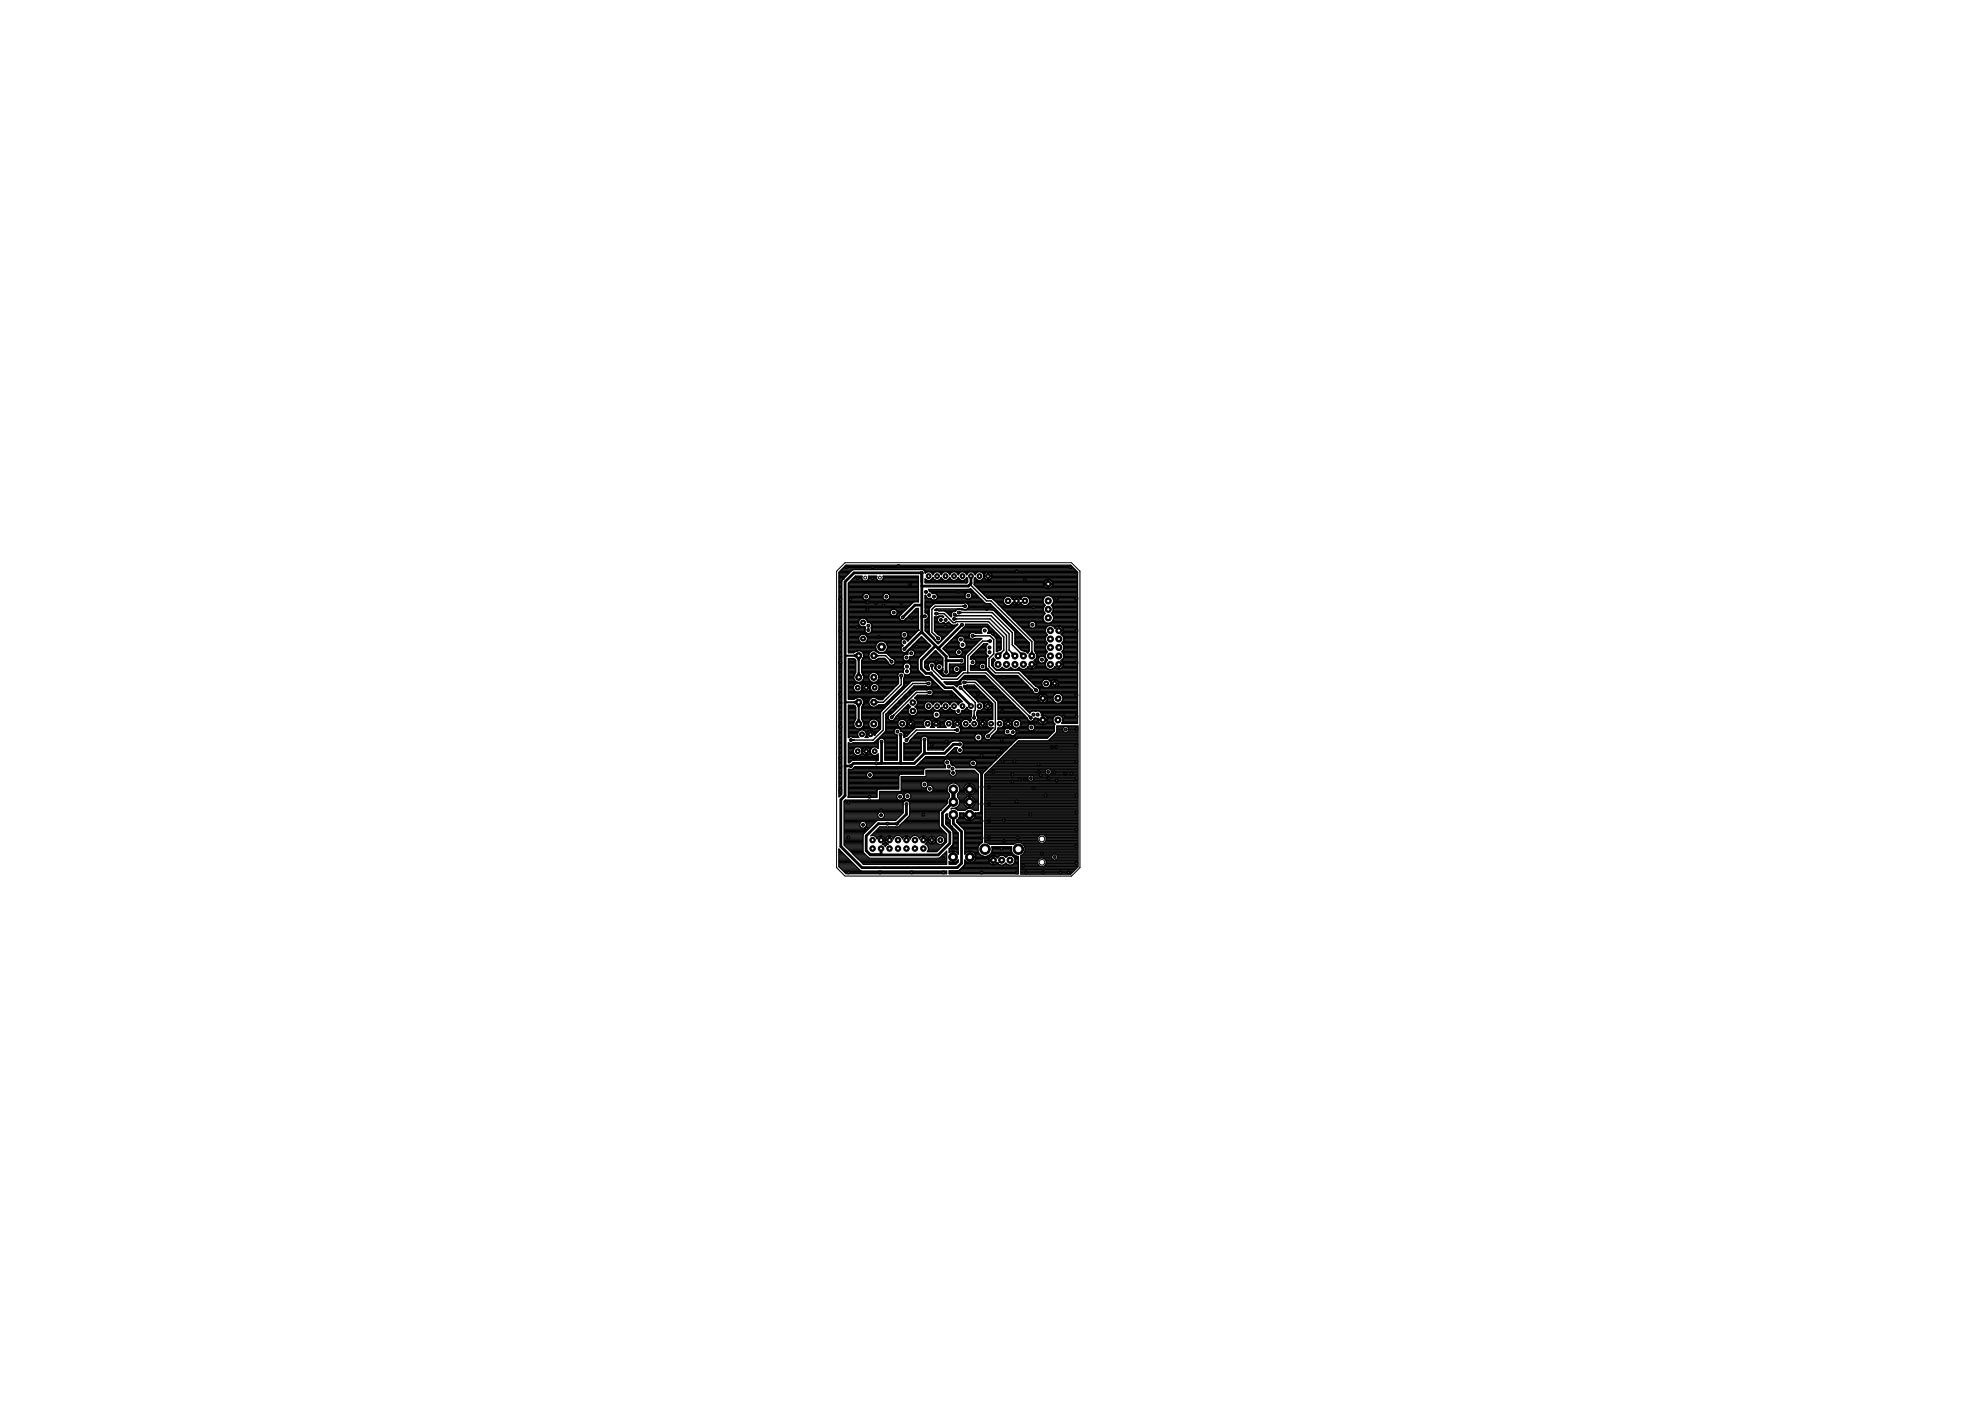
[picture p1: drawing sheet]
<svg xmlns="http://www.w3.org/2000/svg" width="594mm" height="420mm" viewBox="0 0 594 420" stroke-linecap="round" stroke-linejoin="round" font-family="sans-serif">
<g fill="#000" stroke="#000" stroke-width=".42">
<path d="M253.7 169.5l-2.1 2.1zM251.6 180h.8zM251.6 179.6h.8zM251.6 179.2h.8zM251.6 178.9h.8zM251.6 178.5h.8zM251.6 178.1h.8zM251.6 177.7h.8zM251.6 177.4h.8zM251.6 177h.8zM251.6 176.6h.8zM251.6 176.2h.8z"/>
<path d="M251.6 175.8h.8zM251.6 175.5h.8zM251.6 175.1h.8zM251.6 174.7h.8zM251.6 174.4h.8zM251.6 174h.9zM251.6 173.6h1.3zM251.6 173.2h1.7zM251.6 172.9h2zM251.6 172.5h2.4zM251.6 172.1h2.8zM251.6 171.7h3.2z"/>
<path d="M251.9 171.4h3.2zM252.2 171h3.3zM252.4 174.3v22.6zM252.6 173.9l-.2 .4zM252.6 170.6h69.5zM252.6 173.9l.3-.3zM253 170.2h68.7zM253.4 169.9h68zM253.7 169.5h67.3zM254.4 174.9l2.1-2.1zM254.4 180h5.1zM254.4 179.6h4.5z"/>
<path d="M254.4 179.2h4.3zM254.4 178.9h4.3zM254.4 178.5h4.4zM254.4 178.1h4.7zM254.4 177.7h21zM254.4 177.4h21zM254.4 177h21zM254.4 176.6h21zM254.4 176.2h21zM254.4 175.8h21zM254.4 175.5h21zM254.4 175.1h21z"/>
<path d="M254.6 174.7h20.8zM255 174.4h20.4zM255.4 174h3.3zM255.5 170.9l-2.6 2.7zM255.8 173.6h2.7zM255.5 170.9l.4-.1zM256.1 173.2h2.3zM255.9 170.8h.4zM256.5 172.9h2zM256.5 172.8h2zM258.4 173v.4zM258.4 173.4l.2 .4z"/>
<path d="M258.5 172.8l-.1 .2zM258.6 173.8l.3 .3zM258.7 178.7v.5zM258.7 179.2l.2 .4zM258.9 178.3l-.2 .4zM258.9 179.6l.3 .3zM258.9 174.1l.4 .2zM259.2 178.1l-.3 .2zM259.2 179.9l.4 .1zM259.3 174.3h.4zM259.2 178.1l.4-.2zM259.6 180h.4z"/>
<path d="M259.7 174.3l.4-.2zM259.6 177.9h.4zM260 180l.4-.1zM260 180h5.5zM260.1 174.1l.3-.3zM260.2 174h2.9zM260.5 173.4l-.1 .4zM260 177.9l.4 .2zM260.4 179.9l.3-.3zM260.4 178.1h4.7zM260.5 172.8h2.4zM260.5 173.6h2.4z"/>
<path d="M260.5 172.9h2.4zM260.5 173v.4zM260.5 172.8v.2zM260.5 173.2h2.3zM260.6 179.6h4.4zM260.4 178.1l.3 .2zM260.8 179.2l-.1 .4zM260.7 178.5h4.2zM260.8 179.2h4zM260.8 178.7v.5zM260.7 178.3l.1 .4zM260.8 178.9h3.9z"/>
<path d="M262.8 173v.4zM262.8 173.4l.2 .4zM262.9 172.8l-.1 .2zM263 173.8l.3 .3zM263.3 174.1l.4 .2zM263.7 174.3h.4zM264.1 174.3l.4-.2zM264.5 174.1l.3-.3zM264.6 174h10.8zM264.7 178.7v.5zM264.7 179.2l.2 .4zM264.9 173.4l-.1 .4z"/>
<path d="M264.9 172.8h10.5zM264.9 173.6h10.5zM264.9 172.9h10.5zM264.9 178.3l-.2 .4zM264.9 179.6l.3 .3zM264.9 173v.4zM264.9 172.8v.2zM264.9 173.2h10.5zM265.2 178.1l-.3 .2zM265.2 179.9l.4 .1zM265.2 178.1l.4-.2zM265.6 180h.4z"/>
<path d="M265.6 177.9h.4zM266 180l.4-.1zM266.1 180h9.3zM266 177.9l.4 .2zM266.4 179.9l.3-.3zM266.5 178.1h8.9zM266.7 179.6h8.7zM266.4 178.1l.3 .2zM266.9 179.2l-.2 .4zM266.8 178.5h8.6zM266.8 179.2h8.6zM266.9 178.7v.5z"/>
<path d="M266.7 178.3l.2 .4zM266.9 178.9h8.5zM275.4 172.8v2.8zM275.4 175.6v4.9zM256.3 170.8h19.8zM276.2 170.7h.4zM276.6 170.7l.4 .2zM277.1 171h45.4zM277 170.9l.3 .3zM277.4 171.4h45.5zM277.4 173.6v1.1zM277.4 173.6l.3 .3z"/>
<path d="M277.4 180h2.4zM277.4 179.6h1.8zM277.4 179.2h.5zM277.4 178.9h.3zM277.4 174.7h12.6zM277.4 174.4h12.8zM277.4 174h.5zM277.5 171.6v.3zM277.3 171.2l.2 .4zM277.5 171.7h.2zM277.6 178.7l.2 .4zM277.7 173.9l.5 .2z"/>
<path d="M277.7 171.7l-.2 .2zM277.8 179.1l.3 .3zM278.1 179.4l.3 .1zM278.2 174.1h.6zM277.7 171.7l.5-.3zM278.4 179.5h.5zM278.5 176.8h11.7zM278.5 176.8l.1 .1zM278.6 177h12.9zM278.6 176.9l.2 .4zM278.8 174.1l.4-.2zM278.2 171.4h.6z"/>
<path d="M278.8 177.4h13zM278.9 179.5l.2-.1zM279.1 174h1.4zM279.2 179.6l.3 .3zM279.2 173.9l.4-.4zM278.8 171.4l.4 .3zM278.9 177.4l.4 .2zM279.3 171.7h.9zM279.4 177.7h10.4zM279.5 179.9l.4 .1zM279.5 173.6h.5zM279.3 177.6l.3 .3z"/>
<path d="M279.8 173.2l-.2 .3zM279.2 171.7l.4 .3zM279.6 172.1h.3zM279.8 173.2l.1 .3zM279.6 172l.2 .4zM279.9 180h.4zM279.6 178l.3-.1zM279.9 173.5l.4 .4zM279.9 172l-.1 .4zM280.3 173.9l.5 .2zM280.3 171.7l-.4 .3zM280.3 180l.4-.1z"/>
<path d="M279.9 177.9h.4zM280.4 180h14.1zM280.7 179.9l.3-.3zM280.3 177.9l.4 .2zM280.7 178.1h8.8zM280.8 174.1h.5zM280.3 171.7l.5-.3zM280.9 179.6h9.1zM281.2 179.2l-.2 .4zM280.7 178.1l.3 .2zM281 178.5h8.3zM281.1 179.2h8.4z"/>
<path d="M281.2 178.7v.5zM281 178.3l.2 .4zM281.2 178.9h8.1zM281.3 174.1l.5-.2zM280.8 171.4h.5zM281.6 174h1.4zM281.8 173.9l.3-.4zM281.3 171.4l.5 .3zM281.9 171.7h.8zM282.1 173.6h.4zM282.3 173.2l-.2 .3zM281.8 171.7l.3 .3z"/>
<path d="M282.2 172.1h.2zM282.3 173.2l.1 .3zM282.1 172l.2 .4zM282.4 173.5l.4 .4zM282.4 172l-.1 .4zM282.8 173.9l.5 .2zM282.8 171.7l-.4 .3zM283.3 174.1h.5zM282.8 171.7l.5-.3zM283.8 174.1l.5-.2zM283.3 171.4h.5zM284.1 174h1.4z"/>
<path d="M284.3 173.9l.4-.4zM283.8 171.4l.5 .3zM284.4 171.7h.9zM284.6 173.6h.4zM284.8 173.2l-.1 .3zM284.3 171.7l.4 .3zM284.7 172.1h.2zM284.8 173.2l.2 .3zM284.7 172l.1 .4zM285 173.5l.3 .4zM285 172l-.2 .4zM285.3 173.9l.5 .2z"/>
<path d="M285.3 171.7l-.3 .3zM285.8 174.1h.6zM285.3 171.7l.5-.3zM286.4 174.1l.5-.2zM285.8 171.4h.6zM286.7 174h1.4zM286.9 173.9l.3-.4zM286.4 171.4l.5 .3zM287 171.7h.8zM287.2 173.6h.4zM287.4 173.2l-.2 .3zM286.9 171.7l.3 .3z"/>
<path d="M287.3 172.1h.2zM287.4 173.2l.1 .3zM287.2 172l.2 .4zM287.5 173.5l.4 .4zM287.5 172l-.1 .4zM287.9 173.9l.5 .2zM287.9 171.7l-.4 .3zM288.4 174.1h.5zM287.9 171.7l.5-.3zM288.9 174.1l.5-.2zM288.4 171.4h.5zM289.2 174h1z"/>
<path d="M289.3 178.4v.4zM289.3 178.8l.2 .4zM289.4 173.9l.4-.4zM288.9 171.4l.5 .3zM289.5 171.7h.8zM289.5 178l-.2 .4zM289.5 179.2l.3 .3zM289.7 173.6h.4zM289.9 173.2l-.1 .3zM289.4 171.7l.4 .3zM289.5 178l.3-.3zM289.8 179.5l.4 .2z"/>
<path d="M289.8 172.1h.2zM289.9 173.2l.2 .3zM289.8 172l.1 .4zM290.1 172l-.2 .4zM290.2 173.6v1zM290.2 174.6l-.2 .1zM290.2 176.8h.4zM289.8 177.7l.4-.1zM290.2 179.7h.4zM290.4 171.7l-.3 .3zM290.6 176.8l.4-.2zM290.2 177.6h.4z"/>
<path d="M290.6 179.7l.4-.2zM290.7 175.6h.5zM290.8 179.6h3.3zM290.4 171.7l.5-.3zM290.6 177.6l.4 .1zM291 179.5l.3-.3zM291 177.7h1.2zM291.1 176.5l4.3 4.4zM291.2 175.6l4.7 4.6zM291 177.7l.3 .3zM291.5 178.8l-.2 .4zM291.3 179.2h2.4z"/>
<path d="M291.3 178.1h1.3zM290.9 171.4h.5zM291.5 178.4v.4zM291.3 178l.2 .4zM291.5 178.9h1.8zM291.5 178.5h1.5zM291.4 171.4l.5 .3zM292 171.7h.9zM292.2 175.2l-.1 .1zM292.2 174.8v.4zM292.2 173.6v1.1zM292.2 175.1h22.1z"/>
<path d="M292.2 174.7h20.9zM292.2 174.4h21.1zM292.2 174h1zM292.2 173.6h.5zM292.3 175.5h20.7zM292.5 173.2l-.2 .3zM291.9 171.7l.4 .3zM292.3 172.1h.3zM292.5 173.2l.1 .3zM292.3 172l.2 .4zM292.6 173.5l.4 .4zM292.6 172l-.1 .4z"/>
<path d="M292.6 175.8h20.6zM293 173.9l.4 .2zM293 171.7l-.4 .3zM293 176.2h20.6zM293.4 176.6h29.7zM293.4 174.1h.6zM293 171.7l.4-.3zM293.8 177h29.3zM294 174.1l.5-.2zM293.4 171.4h.6zM294.1 177.4h29zM294.3 174h19.3z"/>
<path d="M294.5 173.9l.3-.4zM294 171.4l.5 .3zM294.5 177.7h28.6zM294.6 171.7h1.1zM294.8 173.6h.6zM295.1 173.1l-.3 .4zM294.5 171.7l.3 .3zM294.9 178.1h28.2zM294.9 172.1h.4zM295 173.2h.2zM295.1 172.5v.6zM294.8 172l.3 .5z"/>
<path d="M295.1 172.8h1.2zM295.1 172.9v.2zM295.1 172.5v.2zM295.1 173.1l.1 .1zM295.2 172.3l-.1 .2zM295.2 173.2v.2zM295.2 172.2v.1zM295.2 173.4l.2 .1zM295.3 178.5h27.8zM295.4 172l-.2 .2zM295.4 173.5l.1 .2zM295.4 172l.1-.1z"/>
<path d="M295.5 173.7l.2 .1zM295.5 171.9l.2-.1zM295.7 173.8l.1 .1zM295.7 178.9h6.2zM295.7 171.8l.1-.1zM295.8 173.9h.2zM295.8 171.7l.2-.1zM296 173.9l.2 .1zM296 179.2h5.3zM296 171.6h.2zM292.1 175.3l4.1 4.1zM296.3 171.6v1.2z"/>
<path d="M296.3 172.8v1.2zM296.3 172.8h1.1zM296.3 174l.2-.1zM296.5 173.9h.2zM296.3 171.6h.2zM296.7 173.9l.2-.1zM296.5 171.6l.2 .1zM296.8 171.7h26.3zM296.9 173.8l.1-.1zM296.7 171.7l.2 .1zM297 173.7l.2-.2zM296.9 171.8l.1 .1z"/>
<path d="M297.1 173.6h26zM297.3 173.4l-.1 .1zM297 171.9l.2 .1zM297.2 172.1h25.9zM297.3 173.2v.2zM297.2 172l.1 .2zM297.4 173.1l-.1 .1zM297.3 172.2v.1zM297.3 173.2h25.8zM296.2 179.4h1.2zM297.4 172.9v.2zM297.3 172.3l.1 .2z"/>
<path d="M297.4 172.5h25.7zM297.4 172.5v.2zM297.4 172.9h25.7zM297.4 179.4l.3 .1zM297.8 179.6h3.2zM297.7 179.5l.2 .2zM298.1 180h2.8zM300.9 179.9v.6zM301.1 179.4l-.2 .5zM301.5 179l-.4 .4zM301.5 179l.5-.2zM302 178.8h.6z"/>
<path d="M302.8 178.9h4.1zM302.6 178.8l.5 .2zM303.3 179.2h.7zM303.1 179l.4 .4zM303.5 179.4l.2 .3zM303.8 179.5l-.1 .2zM303.9 179.4l-.1 .1zM304 179.2l-.1 .2zM304 179.2l.2-.1zM304.2 179.1l.2-.1zM304.4 179h.1zM304.5 179l.3-.1z"/>
<path d="M304.9 178.9v1.3zM304.9 178.9l.2 .1zM305.1 179h.2zM305.3 179l.2 .1zM305.7 179.2h.6zM305.5 179.1l.2 .1zM305.7 179.2l.1 .2zM305.8 179.4l.1 .1zM305.9 179.5l.1 .2zM306.2 179.4l-.2 .3zM306.6 179l-.4 .4zM306.6 179l.5-.2z"/>
<path d="M307.1 178.8h.6zM307.8 178.9h5.7zM307.7 178.8l.5 .2zM308.4 179.2h4.7zM308.2 179l.4 .4zM308.7 179.6h4.2zM308.6 179.4l.2 .5zM308.8 180h4zM312.8 179.9v.6zM313 179.3l-.2 .6zM313 175.1h1.3zM313 175.2v.2z"/>
<path d="M313 174.8v.2zM313 175.4l.1 .3zM313.1 174.6l-.1 .2zM313.1 175.7l.1 .1zM313.2 174.4l-.1 .2zM313.2 175.8l.1 .2zM313.3 174.2l-.1 .2zM313.3 176l.2 .2zM313.5 178.9l-.5 .4zM313.5 174.1l-.2 .1zM313.5 176.2l.2 .1zM313.5 174.1l.2-.1z"/>
<path d="M313.7 176.3l.2 .1zM313.7 174l.2-.1zM313.9 176.4l.1 .1zM313.5 178.9l.5-.3zM313.9 173.9l.1-.1zM314 176.5h.3zM314 173.8h.3zM314.3 175.2v1.3zM314.3 173.8v1.3zM313 175.2h1.3zM314.4 175.2v1.3zM314.4 175.1h1.3z"/>
<path d="M314.4 173.8v1.3zM314.4 175.1h8.7zM314.5 176.5h.2zM314 178.6h.7zM314.7 176.5l.2-.1zM314.5 173.8h.2zM314.9 176.4l.2-.1zM314.7 173.8l.2 .1zM315.1 176.3l.2-.1zM314.9 173.9l.2 .1zM315.1 174h8zM315.2 176.2h7.9z"/>
<path d="M315.3 176.2l.1-.2zM315.1 174l.2 .1zM314.7 178.6l.6 .3zM315.3 178.9h7.8zM315.5 175.8l-.1 .2zM315.3 174.1l.1 .1zM315.5 174.4h7.6zM315.6 175.7l-.1 .1zM315.4 174.2l.1 .2zM315.5 175.8h7.6zM315.7 175.4l-.1 .3zM315.5 174.4l.1 .2z"/>
<path d="M315.7 179.2h7.4zM315.7 174.7h7.4zM315.7 175.5h7.4zM315.7 175.2v.2zM315.6 174.6l.1 .2zM314.4 175.2h1.3zM315.7 174.8v.2zM315.3 178.9l.4 .4zM315.9 179.6h7.2zM315.7 179.3l.3 .6zM316 180h7.1zM321 169.5l2.1 2.1z"/>
<path d="M323.1 171.6v45.3zM251.6 199.8h.8zM251.6 199.5h.8zM251.6 199.1h.8zM251.6 198.7h.8zM251.6 198.3h.8zM251.6 197.9h.8zM251.6 197.6h.8zM251.6 197.2h.8zM251.6 196.8h.8zM251.6 196.4h.8zM251.6 196.1h.8z"/>
<path d="M251.6 195.7h.8zM251.6 195.3h.8zM251.6 195h.8zM251.6 194.6h.8zM251.6 194.2h.8zM251.6 193.8h.8zM251.6 193.5h.8zM251.6 193.1h.8zM251.6 192.7h.8zM251.6 192.3h.8zM251.6 192h.8zM251.6 191.6h.8z"/>
<path d="M251.6 191.2h.8zM251.6 190.8h.8zM251.6 190.5h.8zM251.6 190.1h.8zM251.6 189.7h.8zM251.6 189.3h.8zM251.6 189h.8zM251.6 188.6h.8zM251.6 188.2h.8zM251.6 187.9h.8zM251.6 187.5h.8zM251.6 187.1h.8z"/>
<path d="M251.6 186.7h.8zM251.6 186.3h.8zM251.6 186h.8zM251.6 185.6h.8zM251.6 185.2h.8zM251.6 184.8h.8zM251.6 184.5h.8zM251.6 184.1h.8zM251.6 183.7h.8zM251.6 183.3h.8zM251.6 183h.8zM251.6 182.6h.8z"/>
<path d="M251.6 182.2h.8zM251.6 181.8h.8zM251.6 181.5h.8zM251.6 181.1h.8zM251.6 180.7h.8zM251.6 180.4h.8zM252.4 196.9v14zM254.4 197.6h1.6zM254.4 174.9v20.8zM254.4 199.8h2.2zM254.4 199.5h2.2zM254.4 199.1h2.2z"/>
<path d="M254.4 198.7h2.2zM254.4 198.3h2.2zM254.4 197.9h2.1zM254.4 195.7h1.6zM254.4 195.3h2.3zM254.4 195h8.4zM254.4 194.6h8.3zM254.4 194.2h8.2zM254.4 193.8h8.2zM254.4 193.5h8.3zM254.4 193.1h8.4zM254.4 192.7h3.8z"/>
<path d="M254.4 192.3h3.3zM254.4 192h3.2zM254.4 191.6h3.1zM254.4 191.2h3.1zM254.4 190.8h3.3zM254.4 190.5h3.6zM254.4 190.1h15.8zM254.4 189.7h5.3zM254.4 189.3h5zM254.4 189h5zM254.4 188.6h5zM254.4 188.2h5.1z"/>
<path d="M254.4 187.9h3.7zM254.4 187.5h3.3zM254.4 187.1h3.1zM254.4 186.7h3.1zM254.4 186.3h3.1zM254.4 186h3.3zM254.4 185.6h3.6zM254.4 185.2h15.3zM254.4 184.8h15.3zM254.4 184.5h12.9zM254.4 184.1h12.6zM254.4 183.7h12.6z"/>
<path d="M254.4 183.3h12.6zM254.4 183h12.8zM254.4 182.6h17.4zM254.4 182.2h17.8zM254.4 181.8h18.2zM254.4 181.5h18.5zM254.4 181.1h18.9zM254.4 180.7h19.3zM254.4 180.4h21zM256 197.6l.4 .2zM256.4 197.8l.2 .3zM256.6 198.1v3.5z"/>
<path d="M256 195.7l.6-.3zM256.6 195.3h.3zM257 195.2l.2-.1zM257.5 191.2v.6zM257.5 191.8l.2 .5zM257.5 186.4v.6zM257.5 187l.2 .4zM257.7 190.8l-.2 .4zM257.7 192.3l.4 .4zM257.7 185.9l-.2 .5zM257.7 187.4l.4 .4zM257.2 195.1h.6z"/>
<path d="M258.1 190.4l-.4 .4zM258.1 192.7l.4 .1zM257.7 185.9l.4-.4zM258.1 187.8l.4 .2zM258.3 195.3h2.9zM257.8 195.1l.6 .2zM258.7 197.6l-.3 .5zM258.4 199.8h12.4zM258.4 199.5h8.6zM258.4 199.1h8.1zM258.4 198.7h7.9zM258.4 198.3h7.7z"/>
<path d="M258.5 197.9h2.7zM258.1 190.4l.4-.2zM258.5 192.8h.6zM258.1 185.5l.4-.1zM258.5 188h.6zM258.7 197.6h2.1zM258.7 195.7h2.1zM258.9 197.3l-.1 .2zM258.4 195.3l.4 .5zM258.9 197.2h1.7zM258.9 196.1h1.7zM259 197l-.1 .2z"/>
<path d="M259 196.3v.7zM258.8 195.8l.2 .5zM259 196.8h1.5zM259 196.4h1.5zM258.5 190.2h.6zM259.1 192.8l.5-.1zM258.5 185.4h.6zM259.1 188l.3-.1zM259.4 187.9l.1 .4zM259.4 188.7v.5zM259.4 189.2l.1 .3zM259.4 192.7h3.8z"/>
<path d="M259.5 188.3l-.1 .4zM259.5 189.5l.3 .3zM259.1 190.2l.5 .2zM259.6 192.7l.4-.4zM259.1 185.4l.5 .1zM259.6 185.6h10.2zM259.7 190.5h10.4zM259.8 189.8l.4 .2zM259.9 192.3h3.9zM259.6 190.4l.4 .4zM260.2 191.8l-.2 .5zM259.6 185.5l.4 .4z"/>
<path d="M260 186h10.1zM260 190.8h10.3zM260.1 192h10.2zM260.1 186.3h15.3zM260.2 191.2v.6zM260 190.8l.2 .4zM260 185.9l.2 .5zM260.2 186.4v.2zM260.2 191.6h10.6zM260.2 191.2h10.3zM260.2 190h.4zM260.5 196.3v.7z"/>
<path d="M260.5 197l.2 .5zM260.6 190l.4-.2zM260.2 186.6h.4zM260.7 195.8l-.2 .5zM260.7 197.5l.5 .4zM260.9 186.7h14.5zM261 189.8l.3-.3zM260.6 186.6l.4 .2zM261.1 189.7h9.3zM261.2 195.3l-.5 .5zM261.2 197.9l.5 .3zM261.5 189.2l-.2 .3z"/>
<path d="M261.5 187.9l-.2 .4zM261 186.8l.3 .3zM261.3 187.1h14.1zM261.3 188.2h14.1zM261.4 189.3h9.5zM261.4 188.6h14zM261.5 188.7v.5zM261.3 188.3l.2 .4zM261.5 187.5v.4zM261.3 187.1l.2 .4zM261.5 189h13.9zM261.5 187.9h13.9z"/>
<path d="M261.5 187.5h13.9zM261.2 195.3l.5-.2zM261.7 198.2h.6zM262 196.6h1.3zM262.4 196.1l-.4 .5zM262 196.6l.4 .6zM261.7 195.1h.6zM262.3 198.2l.4-.2zM262.6 193.7v.7zM262.6 194.4l.3 .6zM262.3 195.1l.4 .2zM262.8 197.9h2.9z"/>
<path d="M262.8 195.3h.4zM262.9 193l-.3 .7zM262.9 195l.5 .5zM262.9 197.9l.1-.1zM263 197.8l.5-.3zM262.9 195.3l.1 .2zM263.3 196.6h2.3zM262.4 196.1l.9 .5zM262.4 197.2l.9-.6zM262.9 193l.5-.5zM263.4 195.5l.6 .3zM263.4 197.6h2z"/>
<path d="M263.4 195.7h.4zM263.5 197.5h1.7zM263 195.5l.5 .3zM263.4 192.5l.6-.3zM264 195.8h.7zM264 192.2h.7zM264.7 195.8l.7-.3zM265 195.7h5.9zM265 192.3h5.1zM265.2 197.5l1 .9zM264.7 192.2l.7 .3zM265.4 195.5l.5-.5z"/>
<path d="M263.5 195.8h1.9zM265.6 195.3h4.8zM265.6 192.7h4.5zM265.6 196.6l1.3 1.3zM265.4 195.8h.3zM265.4 192.5l.5 .5zM266.1 194.4l-.2 .6zM265.9 195h4.3zM265.9 193.1h4.4zM265.7 195.8l.3 .2zM266.1 194.6h4zM266.1 193.5h4.5z"/>
<path d="M266.1 193.7v.7zM265.9 193l.2 .7zM266.1 196.1h6.1zM266.1 194.2h4.1zM266.1 193.8h4.4zM266.2 198.4l.2 .4zM266.4 198.9l.1 .2zM266.5 199.1l.3 .3zM266.5 196.4h4.6zM266.8 199.4l.4 .1zM266.9 197.9l.5 .6zM266.9 197.9l.3 .7z"/>
<path d="M266.9 197.9l.6 .3zM266.9 196.8h3.9zM267 183.5v.4zM267 183.9l.1 .4zM267.1 183.1l-.1 .4zM267.1 184.3l.3 .3zM267.2 199.5h.4zM267.3 197.2h3.5zM266 196l1.3 1.2zM267.2 198.6l.2-.1zM267.5 198.2l-.1 .3zM267.4 182.8l-.3 .3z"/>
<path d="M267.4 184.6l.4 .2zM267.6 199.5l.4-.1zM267.8 199.5h3.1zM267.4 182.8l.4-.2zM267.8 184.8h.4zM267.3 197.3l.5 .2zM268 199.4l.3-.3zM267.8 197.5l.2 .1zM268 197.6h2.8zM267.8 182.6h.4zM268.2 184.8l.4-.2zM268.5 198.7l-.2 .4z"/>
<path d="M268 197.6l.3 .3zM268.3 199.1h2.9zM268.3 197.9h2.8zM268.4 198.7h6.9zM268.5 198.2v.5zM268.3 197.9l.2 .3zM268.5 198.3h6.8zM268.2 182.6l.4 .2zM268.6 184.6l.3-.3zM268.8 184.5h1.1zM268.8 183h2.6zM268.6 182.8l.3 .3z"/>
<path d="M269.1 183.9l-.2 .4zM269 184.1h1.3zM269 183.3h2.1zM269.1 183.5v.4zM268.9 183.1l.2 .4zM269.1 183.7h1.6zM269.7 184.9v.5zM269.7 185.4l.1 .3zM269.8 184.5l-.1 .4zM269.8 185.7l.3 .3zM270.1 184.2l-.3 .3zM270.1 186l.4 .2z"/>
<path d="M270.1 192.4v.4zM270.1 192.8l.2 .4zM270.1 194.4v.5zM270.1 194.9l.2 .4zM270.1 190.2v.4zM270.1 190.6l.2 .4zM270.3 192l-.2 .4zM270.3 193.2l.3 .3zM270.3 194.1l-.2 .3zM270.3 195.3l.3 .3zM270.3 189.8l-.2 .4zM270.3 191l.3 .3z"/>
<path d="M270.5 186.2h.4zM270.6 191.7l-.3 .3zM270.6 193.5l.2 .1zM270.6 193.8l-.3 .3zM270.6 195.6l.4 .1zM270.6 189.5l-.3 .3zM270.6 191.3l.4 .1zM270.8 197v.4zM270.8 197.4l.1 .4zM270.8 193.6l-.1 .1zM270.8 199.7v.4zM270.9 186.2l.4-.2z"/>
<path d="M270.9 196.6l-.1 .4zM270.9 197.8l.3 .3zM270.6 191.7l.4-.2zM271 195.7h.4zM270.6 189.5l.4-.2zM271 191.4h.4zM271 199.2l-.2 .5zM271.2 196.3l-.3 .3zM271.2 198.1l.4 .2zM271.3 186l.3-.3zM271.3 198.9l-.3 .3zM271.4 186h4z"/>
<path d="M271 191.5h.4zM271.4 195.7l.4-.1zM271 189.3h.4zM271.4 191.4l.4-.1zM271.4 195.7h.8zM271.5 189.3h3.6zM271.5 191.6h1.3zM271.2 196.3l.4-.2zM271.6 198.3h.5zM271.7 185.6l3.1-3.1zM271.7 185.6h3.7zM271.3 198.9l.5-.2z"/>
<path d="M271.4 191.5l.4 .2zM271.8 195.6l.3-.3zM271.4 189.3l.4 .2zM272.1 191l-.3 .3zM271.9 191.2h1.3zM272 195.3h.4zM271.6 196.1h.5zM272.1 198.3l.3-.2zM272.1 189.7h2.6zM272.1 192h.4zM272.1 185.2h3.3zM271.8 191.7l.3 .3z"/>
<path d="M271.8 189.5l.3 .3zM272.3 190.6l-.2 .4zM272.1 195.2l4.2-4.3zM272.2 190.8h1.4zM272.1 192l.1 .2zM272.2 195.7v.4zM271.8 198.7h.4zM272.1 196.1l.1 .1zM272.2 190.1h2.1zM272.3 190.2v.4zM272.1 189.8l.2 .4zM272.3 190.5h1.7z"/>
<path d="M272.3 195h.5zM272.4 195.3l-.2 .4zM272.4 198.1l.3-.3zM272.5 184.8h2.9zM272.6 197.9h2.7zM272.2 198.7l.4 .2zM272.7 195l-.3 .3zM272.7 194.6h5.6zM272.9 197.4l-.2 .4zM272.8 199.1h2.5zM272.8 184.5h2.6zM272.8 197.6h2.6z"/>
<path d="M272.9 196.9l.1 .1zM272.9 197v.4zM272.9 197.2h2.7zM272.6 198.9l.4 .3zM272.7 195l.3-.1zM273 197h.5zM273.1 199.5h2.2zM273.1 194.2h5.5zM273 199.2l.2 .5zM273.2 199.8h2.1zM273.2 184.1h2.2zM273.4 193.8h5.6z"/>
<path d="M273 194.9h.5zM273.5 197l.4-.2zM273.5 180.9l-3.3 3.3zM273.6 183.7h1.8zM273.7 195h4.2zM273.8 180.6l-.3 .3zM273.8 193.5h5.1zM273.8 196.8h2.2zM273.5 194.9l.4 .1zM273.9 196.8l.3-.3zM273.9 183.3h1.5zM273.8 180.6l.4-.1z"/>
<path d="M273.9 195l.3 .3zM274.3 196.1l-.1 .4zM274.2 195.3h3.3zM274.2 196.4h2.2zM274.2 193.1h4.3zM274.3 195.7v.4zM274.2 195.3l.1 .4zM274.3 196.1h2.4zM274.3 195.7h2.8zM274.3 183h1.1zM274.6 192.7h3.5zM274.7 182.6h.7z"/>
<path d="M274.8 182.5h.6zM275 192.3h2.8zM275.3 197.8v2.9zM275.3 192h2.1zM274.2 180.5h1.2zM275.4 182.5v2.1zM275.4 184.6v.4zM275.4 185.1v3.9zM275.4 189l-3.2 3.2zM275.4 197.4l-.1 .4zM275.7 197.1l-.3 .3zM275.7 191.6h1.3z"/>
<path d="M276.1 191.2h.5zM276.3 190.9l2.8 2.8zM280.6 195.1l-3.3 3.3zM277.3 199.8h1.1zM277.3 199.5h1.1zM277.3 199.1h1.2zM277.3 198.7h1.5zM277.4 198.3h5.3zM277.4 185.9v3.3zM277.4 181.7v2zM277.4 181.3v.4zM277.4 178.6v2.7z"/>
<path d="M277.4 189h1.2zM277.4 188.6h1.2zM277.4 188.2h1.2zM277.4 187.9h1.2zM277.4 187.5h1.2zM277.4 187.1h1.2zM277.4 186.7h1.2zM277.4 186.3h1.2zM277.4 186h1.2zM277.4 183.7h1.2zM277.4 183.3h1.2zM277.4 183h1.2z"/>
<path d="M277.4 182.6h1.2zM277.4 182.2h1.4zM277.4 181.8h1.8zM277.4 181.5h2.2zM277.4 181.1h2.6zM277.4 180.7h17.8zM277.4 180.4h17.4zM277.6 185.9l.4-.2zM277.6 189.3h1zM277.7 197.9h5zM278 185.7l.3-.3zM277.6 183.7l.4 .2z"/>
<path d="M278 189.7h.6zM278.1 185.6h.5zM278.1 197.6h4.6zM278.2 184.1h.4zM278.4 185l-.1 .4zM278 183.9l.3 .3zM278.4 199.4v.4zM278.4 199.8l.1 .2zM278.4 190.1h.4zM278.4 185.2h.2zM278.4 184.5h.2zM278.4 184.6v.4z"/>
<path d="M278.3 184.2l.1 .4zM278.4 184.8h.2zM278.5 200l.1 .5zM278.5 197.2h4.1zM278.5 199l-.1 .4zM278.6 182.6v6.8zM278.6 189.4v.3zM278.6 189.7l.2 .3zM278.8 182.3l-.2 .3zM278.8 190l1.4 1.4zM278.8 190.5h.4zM278.8 198.7l-.3 .3z"/>
<path d="M278.9 196.8h3.4zM278.8 182.3l.2-.2zM279.1 193.7l-3.4 3.4zM279.1 190.8h.5zM278.8 198.7l.4-.2zM279.2 196.4h2.7zM279.5 199.6v.7zM279.5 199.6l.2 .1zM279.2 199.7l.3-.1zM279.5 182.7l.9-.9zM279.5 182.7v6.9zM279.5 191.2h.4z"/>
<path d="M279.6 196.1h1.9zM279.2 198.5h.5zM279.7 181.3l-.7 .8zM279.9 191.6h.3zM279.7 181.3l.2-.2zM280 195.7h1.1zM279.7 198.5l.4 .2zM280.1 198.7h2.6zM280.2 191.4l.1 .4zM279.9 181.1l.3-.1zM280.3 185v4.2zM280.3 185l.2 .1z"/>
<path d="M280.3 189h5.1zM280.3 188.6h5.5zM280.3 188.2h5.9zM280.3 187.9h6.3zM280.3 187.5h5.2zM280.3 187.1h4.7zM280.3 186.7h1.1zM280.3 186.3h.9zM280.3 186h.8zM280.3 185.6h.8zM280.3 185.2h1.1zM280.3 183l.4-.4z"/>
<path d="M280.1 198.7l.2 .3zM280.4 195.3h.3zM280.4 189.3h4.7zM280.4 191.9l.1 .2zM280.4 199.1h.9zM280.4 181.8h8.3zM280.5 192.1l.2 .3zM280.5 199.8v.2zM280.5 185.1h.4zM280.3 183h.2zM280.5 199.4v.4zM280.3 199l.2 .4z"/>
<path d="M280.5 199.5h.3zM280.6 195.1l2.1 2.2zM280.6 199.8v.5zM280.7 189.7h4zM280.8 183.8l-.1 .2zM280.7 192.4l.5 .1zM280.7 182.6h7.8zM280.8 199.5l-.2 .3zM280.8 184.3l.7-.3zM280.7 184l.1 .3zM279.5 189.6l1.3 1.3zM280.8 190.9l.3 .7z"/>
<path d="M280.8 190.9l.7 .4zM280.9 185.1l.2-.1zM280.5 183h.4zM281 183h5.8zM281 192.7h.7zM281.1 199.2l-.3 .3zM281.1 185.7v.4zM281.1 186.1l.2 .4zM280.9 183h.2zM281.1 190.1h3.2zM277.4 189.2l3.7 3.6zM281.2 192.5h.4z"/>
<path d="M281.2 185l.4-.2zM281.3 185.3l-.2 .4zM281.3 186.5l.3 .3zM280.3 189.2l1 1.1zM281.1 192.8l.3 .3zM280.8 190.9l.6 .6zM281.1 191.6l.3-.1zM281.5 191.3l-.1 .2zM281.1 199.2l.4-.2zM280.7 184h.8zM281.5 184h1.6zM280.8 183.8l.7 .2z"/>
<path d="M281.6 185l-.3 .3zM281.6 186.8l.3 .2zM281.6 192.5l.4-.1zM281.6 184.8h1.2zM281.1 183l.5 .2zM281.7 190.5h2.2zM281.3 190.3l.5 .2zM281.5 199h.4zM281.6 185l.3-.1zM281.9 187h.5zM282 192.4l.3-.3zM281.8 190.5l.2 .1z"/>
<path d="M282.1 199.1h.6zM282.2 190.8h1.4zM282.4 191.7l-.1 .4zM282 190.6l.3 .3zM281.9 199l.4 .2zM281.9 184.9h.5zM282.4 187l.4-.2zM282.4 191.2h.8zM282.4 191.3v.4zM282.3 190.9l.1 .4zM282.4 191.6h.4zM282.3 199.2l.3 .3z"/>
<path d="M282.7 197.3v.6zM282.7 197.9v1.9zM282.6 199.5l.1 .3zM282.8 184.8l.2 .2zM282.4 184.9l.4 .1zM282.9 186.7l-.1 .1zM282.8 194.5l6.2-6.2zM282.9 186.7l.1 .1zM282.9 194.6h4.3zM283 186.8l.4 .2zM283.1 194.2h4.7zM283.1 184l2.7 2.7z"/>
<path d="M283.2 195h3.5zM281.6 183.2h1.7zM283.4 187h.4zM283.5 193.8h4.1zM283.3 183.2l.3 .1zM283.6 183.3h2.3zM283.6 195.3h2.9zM283.8 187l.4-.2zM283.6 183.3l.2 .3zM283.8 193.5h3.7zM283.9 183.7h1.5zM284 195.7h2.5z"/>
<path d="M284.2 186.8l.3-.3zM284.2 193.1h3.3zM284.3 186.7h.3zM284.3 184.1h.9zM284.4 196.1h2.2zM284.5 186.5l.8 .9zM284.6 192.7h3zM282.8 194.5l1.8 1.8zM284.7 196.4h2.2zM284.7 184.5h.5zM284.8 199.2h3.2zM284.8 196.7v.4z"/>
<path d="M284.6 196.3l.2 .4zM284.8 199.8h1.5zM284.8 199.5h4.6zM284.8 196.8h4.6zM285 192.3h2.2zM285.1 184.8h.2zM285.2 184.1v.4zM285.2 184.5l.1 .4zM283.8 183.6l1.4 1.4zM285.3 192h1.8zM285.3 187.4l.3 .1zM285.3 184.9l-.1 .1z"/>
<path d="M285.4 183.7l-.2 .4zM285.6 187.5h.4zM285.4 183.7l.3-.3zM285.7 191.6h1.4zM285.8 186.7h.6zM286 187.5h.3zM285.7 183.4l.4-.1zM286.1 191.2h1.2zM286.1 185.6h.8zM286.2 185.4l-.1 .2zM286.1 185.6l.1 .2zM286.3 184.6l.7 .1z"/>
<path d="M286.3 187.5h.3zM286.3 184.3l.3 .4zM286.4 184.2l-.1 .1zM286.3 184.3v.3zM286 200.1l.3-.3zM286.4 190.8h1.3zM286.4 186.7l.4-.3zM286.4 184.2l.6 .5zM286.1 183.3h.4zM286.5 195.4v.4zM286.5 195.8l.1 .4zM286.6 187.5l.3-.1z"/>
<path d="M286.6 184.7h.4zM286.6 183.1l-.1 .2zM286.6 195l-.1 .4zM286.6 196.2l.4 .3zM286.3 199.8l.4-.2zM286.8 187.5h.2zM286.8 186.4h9.6zM286.8 190.5h3.8zM286.9 185.6h10zM286.2 185.4l.7 .2zM286.2 185.8l.7-.2zM287.1 187.2l-.2 .2z"/>
<path d="M286.6 183.1l.4-.3zM286.6 195l.4-.3zM287 196.5l.3 .2zM287 184.7h10.2zM287.1 191.6v.4zM287.1 192l.2 .4zM286.7 199.6h.4zM287.2 187.2l-5.8 5.9zM287.2 190.1h3.6zM287.3 191.2l-.2 .4zM287.3 192.4l.3 .3zM287 182.8l.3-.2z"/>
<path d="M287 194.7l.3-.2zM287.3 196.7h.5zM287.5 193.2v.4zM287.5 193.6l.2 .5zM287.1 199.6l.4 .2zM287.5 199.8h1.9zM287.5 183.7h.8zM287.6 183.5l-.1 .2zM287.5 183.7l.1 .2zM287.6 189.7h3.6zM287.3 191.2l.3-.3zM287.7 192.7l-.2 .5z"/>
<path d="M287.7 194.1l.3 .3zM287.3 182.6h.5zM287.3 194.5h.5zM287.8 196.7l.3-.2zM287.8 194.6h3.4zM287.8 182.6l.1 .1zM287.9 189.3h6.3zM287.6 190.9l.4-.2zM288 194.4l.4 .1zM284.8 197.1h3.2zM288.1 199.2h.5zM287.8 194.5l.3 .2z"/>
<path d="M288.1 196.5l.4-.3zM288.2 196.4h1.3zM288.3 183.7h9.2zM287.6 183.5l.7 .2zM287.6 183.9l.7-.2zM288.3 189h5.8zM288 190.7h.4zM288.4 195h2.4zM287.9 182.7l.5 .2zM288.4 194.5h.5zM288.1 194.7l.4 .3zM288.6 195.8l-.1 .4z"/>
<path d="M288.5 196.1h1.2zM280.2 181h8.3zM288.6 182.6l.5 .2zM288.6 199.2l.3-.2zM288.1 197.1h.5zM288.6 195.3h1.9zM288.6 195.4v.4zM288.5 195l.1 .4zM288.6 195.7h1.5zM288.6 190.8h2zM288.7 188.6h5.6zM288.7 181.8h.7z"/>
<path d="M288.7 181.8l.7 .2zM288.7 181.8l.7-.2zM288.4 190.7l.4 .2zM288.8 197.2h.6zM288.9 194.5l.4-.1zM288.9 199.1h.5zM288.9 199l.3-.2zM288.6 197.1l.3 .1zM288.6 181l.4-.2zM289.1 182.8l.1 .1zM289.1 188.3l.3-.3zM288.8 190.9l.3 .3z"/>
<path d="M289.1 191.2h1.6zM289.2 192l-.1 .3zM289.1 188.2h5.5zM289.2 192.3h4.3zM289.1 180.8l.1-.1zM289.2 182.9h.5zM289.4 198.3l-.2 .5zM288.9 197.2l.3 .3zM289.2 191.6v.4zM289.1 191.2l.1 .4zM289.2 192h4.7zM289.2 191.6h1.9z"/>
<path d="M289.3 198.7h.1zM289.3 197.6h.1zM289.1 192.3l.2 .1zM289.6 194.1l-.3 .3zM289.4 197.9v.4zM289.2 197.5l.2 .4zM289.6 187.6l-.2 .4zM289.4 196.6v4.4zM289.4 187.9h7.3zM289.4 181.8v.2zM289.4 181.6v.2zM289.5 194.2h2.1z"/>
<path d="M289.6 196.3l-.2 .3zM289.6 187.2v.4zM289.6 187.2h6.5zM289.6 187.5h6.7zM289.6 192.7h3.5zM289.3 192.4l.3 .3zM289.8 193.6l-.2 .5zM289.2 180.7h.5zM289.7 182.9l.3-.2zM289.7 193.8h2.3zM289.8 196l-.2 .3zM289.8 193.1h2.9z"/>
<path d="M289.8 193.2v.4zM289.6 192.7l.2 .5zM289.8 193.5h2.5zM289.7 180.7l.3 .2zM290 182.7l.4-.3zM290.1 182.6h8.4zM290.2 196.7l4.5-4.4zM290.3 181.1h6.7zM290 180.9l.4 .3zM290.5 182l-.1 .4zM290.4 182.2h7.7zM290.5 181.5h6.8z"/>
<path d="M290.5 181.6v.4zM290.4 181.2l.1 .4zM290.5 181.8h7.2zM290.6 190.5v.4zM290.6 190.9l.2 .4zM290.8 190.1l-.2 .4zM290.8 191.3l.3 .3zM291.1 197.1v.6zM295 193.1l-3.9 4zM291.1 199.8h2.5zM291.1 197.6h.3zM291.1 197.2h4.7z"/>
<path d="M291.1 189.8l-.3 .3zM291.1 191.6l.4 .1zM291.1 199.5l.4 .2zM291.3 196.8h4.8zM291.1 189.8l.4-.2zM291.5 191.7h.4zM291.5 199.7h.4zM291.1 197.7l.4-.1zM291.7 196.4h4.2zM291.8 190.5l-.1 .2zM291.7 190.7l.1 .2zM291.5 189.6h.4z"/>
<path d="M291.9 191.7h.2zM291.9 199.7l.4-.2zM291.5 197.6h.4zM291.9 197.6h3.9zM292 196.1h3.7zM291.9 189.6l.2 .1zM292.1 189.7h2.2zM292.2 191.6l.4-.1zM292.3 199.5l.3-.3zM291.9 197.6l.4 .1zM292.3 191.6h1.9zM292.3 199.5h1.4z"/>
<path d="M292.4 195.7h3.2zM291.7 190.7h.7zM291.8 190.5l.6 .2zM291.8 190.9l.6-.2zM292.5 197.9h3.3zM292.1 189.7l.5 .2zM292.6 191.5h1.8zM292.7 198.8l-.1 .4zM292.3 197.7l.3 .3zM292.6 199.1h1.4zM292.7 198.3h3.1zM292.7 198.4v.4z"/>
<path d="M292.6 198l.1 .4zM292.7 198.7h3.1zM292.8 195.3h2.8zM293.2 195h2.6zM293.5 194.6h2.2zM293.6 199.7v.4zM293.8 199.3l-.2 .4zM293.9 194.2h1.7zM294.1 199l-.3 .3zM294.1 188.9v.4zM294.1 189.3l.2 .5zM294.2 191.6l-4.4 4.4z"/>
<path d="M294.3 193.8h1.3zM294.3 188.4l-.2 .5zM294.3 189.8l.1 .1zM294.2 191.6l.2-.1zM292.6 189.9h1.8zM294.1 199l.4-.2zM294.7 188.1l-.4 .3zM294.7 193.5h1.1zM294.7 192.3h1.5zM294.5 198.8h.4zM295 193.1h1zM294.7 188.1l.4-.2z"/>
<path d="M294.9 198.8l.4 .2zM295.4 199.1h.4zM295.4 180.9l.3 .1zM295.1 187.9h.4zM295.6 193.9v.5zM295.6 194.4l.2 .4zM295.6 195.4v.4zM295.6 195.8l.2 .5zM295.3 199l.3 .3zM295.7 181h.3zM295.8 193.5l-.2 .4zM295.8 194.9l-.2 .5z"/>
<path d="M295.8 196.3l.3 .3zM295.6 199.3l.2 .4zM295.8 197.4v2.7zM295.9 180.2h1.3zM295.9 197.1l-.1 .3zM295.5 187.9l.5 .2zM296 181h.9zM296 193.1h.2zM296.1 188.2h1zM296.1 187.2l4.1 4.1zM295.8 193.5l.3-.3zM296.1 196.6l.2 .1z"/>
<path d="M296.1 196.8l-.2 .3zM296.2 192.3h.7zM296.2 192.3l.6 .2zM296.2 192.3l.6-.3zM296.3 189.8l-.1 .1zM296.3 196.7l-.2 .1zM296.5 189.3l-.2 .5zM296 188.1l.3 .3zM296.3 189.7h2.3zM296.4 188.6h1.1zM296.4 186.4l4.6 4.6zM296.5 188.9v.4z"/>
<path d="M296.3 188.4l.2 .5zM296.5 189.3h1.7zM296.5 189h1.4zM296.6 199.9l1.9 1.9zM296.6 197.5l1.4-1.4zM296.6 197.5v2.4zM296.2 189.9h.6zM296.9 181l11.7 11.8zM296.9 192.3l-.1 .2zM296.8 192l.1 .3zM292.4 190.7h4.5zM296.9 185.6l4.9 4.9z"/>
<path d="M296.8 189.9h.3zM297.2 180.2l12.3 12.2zM297.2 184.7l5.4 5.4zM297.1 189.9l.3 .1zM288.4 182.9h9zM297.4 197.8v1.8zM297.4 197.8l.5-.4zM297.4 199.5h.4zM297.4 199.1h.4zM297.4 198.7h.5zM297.4 198.3h.7zM297.4 197.9h1z"/>
<path d="M297.5 190.1h1.5zM297.5 183.7l6.1 6zM297.7 199.8h.2zM297.7 197.6h.3zM297.4 182.9h.3zM297.8 199v.6zM297.8 199.6l.2 .5zM297.8 190.5h1.5zM297.9 197.4l.1 .2zM297.9 183h.9zM297.7 182.9l.3 .1zM298 197.6l.4 .4z"/>
<path d="M298 198.4l-.2 .6zM296.9 190.7l1.1 1.1zM298 191.8v4.3zM298.2 190.8h1.5zM298.3 183.3h.9zM298.4 198l-.4 .4zM297.4 190l1.1 1.1zM298.5 180.4h2.4zM298.6 191.2h1.5zM298.5 191.1l.2 .2zM298.7 183.7h.9zM298.8 191.6h1.4z"/>
<path d="M298.8 191.6v3.7zM298.7 191.3l.1 .3zM298.8 195h1.1zM298.8 194.6h1.4zM298.8 194.2h1.4zM298.8 193.8h1.4zM298.8 193.5h1.4zM298.8 193.1h1.4zM298.8 192.7h1.4zM298.8 192.3h1.4zM298.8 192h1.4zM298.9 180.7h2.1z"/>
<path d="M298.8 195.3l.2-.1zM299.1 184.1h.9zM299.3 181.1h1.9zM299.2 196l.1 .7zM299.3 196.7l.7 .1zM299.5 184.5h.8zM299.6 181.5h2zM299.1 195.2l.7-.1zM299.8 184.8h.9zM300 181.8h13.1zM300.2 195.8l-.9 .9zM299.2 196l1-.2z"/>
<path d="M300.2 195.8l-.2 1zM300.2 185.2h.9zM300.2 191.3v3.3zM299.8 195.1l.4-.5zM300.4 182.2h12.5zM300.6 185.6h.9zM300.8 182.6h12.1zM300.9 180.5l.2 .5zM301 186h.8zM301 191v4zM301 195l-.8 .8zM301.1 181l.4 .4z"/>
<path d="M301.1 183h11.8zM301.3 186.3h.9zM301.5 181.4l.5 .2zM301.5 183.3h11.5zM301.7 186.7h.9zM301.8 190.5v4.9zM301.8 195.4v1.3zM301.8 195.4l-.6 .9zM301.2 196.3l.6 .4zM301.8 195.4l.6 .9zM301.8 196.7l.6-.4zM301.9 183.7h11.3z"/>
<path d="M302 181.6h.6zM302.1 187.1h.9zM302.3 184.1h11zM302.4 187.5h.9zM302.6 181.6l.5-.2zM302.6 190.1v4.9zM302.6 195l.9 .8zM302.6 184.5h10.4zM302.8 187.9h.9zM303 181.5h1.6zM303 184.8h9.8zM303.5 181l-.4 .4z"/>
<path d="M303.2 188.2h.9zM303.4 185.2h9.4zM303.4 181.1h.5zM303.5 195.8l.9 .9zM303.5 195.8l.2 1zM303.5 195.8l1 .2zM303.7 180.7l-.2 .3zM303.6 188.6h.9zM303.6 189.7v3.7zM303.6 193.4l2.4 2.4zM303.7 180.7l.1 .2zM303.8 180.9l.1 .2z"/>
<path d="M303.8 185.6h9zM303.9 181.1l.1 .1zM303.9 189h.9zM304 181.2l.2 .1zM298 183l6 6zM304.1 186h8.8zM304.2 181.3l.2 .1zM304 189l.3 .3zM304.3 189.3h.9zM304.4 181.4l.1 .1zM303.7 196.8l.7-.1zM304.5 196l-.1 .7z"/>
<path d="M304.4 189.6v3.5zM304.3 189.3l.1 .3zM304.4 192.7h4.2zM304.4 192.3h3.8zM304.4 192h3.4zM304.4 191.6h3zM304.4 191.2h2.7zM304.4 190.8h2.3zM304.4 190.5h1.9zM304.4 190.1h1.6zM304.4 189.7h1.2zM304.4 193.1h4.2z"/>
<path d="M304.5 186.3h4.8zM304.5 181.5h.3zM304.8 193.5h3.8zM304.8 180.2v1.3zM304.8 178.9v1.3zM304.9 180.2v1.3zM304.9 186.7h3.8zM304.9 181.5h.2zM305.1 181.5h1.6zM305.1 181.5l.2-.1zM305.2 193.8h3.4zM305.3 187.1h3.3z"/>
<path d="M305.3 181.4l.2-.1zM305.5 181.3l.2-.1zM305.5 194.2h3.1zM305.6 187.5h2.9zM305.7 181.2l.1-.1zM305.8 181.1h.4zM305.9 180.9l-.1 .2zM305.9 194.6h2.7zM306 180.7l-.1 .2zM306 187.9h2.6zM306 195.8l.9 .9zM306 195.8l.2 1z"/>
<path d="M306 195.8l1 .2zM306 180.7l.2 .3zM306.2 181l.4 .4zM306.3 195h2.3zM306.4 188.2h2.6zM304.4 193.1l2 2zM306.6 181.4l.5 .2zM306.7 188.6h6.9zM306.2 196.8l.7-.1zM307 196l-.1 .7zM306.4 195.1l.7 .1zM307.1 181.6h.6z"/>
<path d="M307.1 189h6.4zM307.2 195.2l.2 .1zM307.5 189.3h6zM307.5 195.3h1zM307.7 181.6l.5-.2zM307.4 195.3l.4 .1zM307.9 189.7h5.7zM308.1 195.7h.2zM308.1 181.5h5.2zM307.8 195.4l.4 .4zM308.6 181l-.4 .4zM308.2 190.1h5.6z"/>
<path d="M308.3 200l.1 .1zM308.5 181.1h4.5zM308.5 187.2v.4zM308.5 187.6l.2 .4zM308.8 180.5l-.2 .5zM308.6 192.8v2.4zM308.6 195.2l-.3 .5zM308.6 190.5h5.4zM308.7 186.8l-.2 .4zM308.7 188l.3 .3zM308.7 180.7h4.1zM308.8 179.9v.6z"/>
<path d="M308.8 180.4h4zM309 186.5l-.3 .3zM309 188.3l.4 .1zM309 190.8h4.7zM309.4 191.2h4.1zM309 186.5l.4-.2zM309.4 188.4h.4zM309.5 192.4v3zM309.5 195.4v1.3zM309.5 195.4l-.6 .9zM308.9 196.3l.6 .4zM309.5 195.4l.5 .9z"/>
<path d="M309.5 196.7l.5-.4zM309.5 199.3v1.3zM309.5 199.2h1.3zM309.7 191.6h3.8zM309.4 186.3h.4zM309.8 188.4l.4-.1zM309.9 186.3h3.2zM297.9 179.7l12.2 12.3zM310.1 192h3.4zM310.1 198.1l.2-.1zM309.8 186.3l.4 .2zM310.2 188.3l.3-.3z"/>
<path d="M310.3 192.6v2.6zM310.3 192.3v.3zM310.1 192l.2 .3zM310.3 195h3.4zM310.3 194.6h3.2zM310.3 194.2h3.2zM310.3 193.8h3.2zM310.3 193.5h3.3zM310.3 193.1h3.6zM310.3 192.7h3.6zM310.3 192.3h3.3zM310.3 188.2h3.4z"/>
<path d="M310.3 198l.4-.4zM310.2 198.1l.1 .1zM310.3 195.3h3.7zM310.4 197.9h1zM310.4 198.3h1.1zM310.5 186.7h3.1zM310.3 198.2l.2 .2zM310.2 186.5l.3 .3zM310.7 187.6l-.2 .4zM310.6 187.9h3.5zM310.6 195.7h3.3zM310.7 199.8l-.1 .2z"/>
<path d="M310.5 198.4l.1 .1zM310.3 195.2l.3 .5zM310.6 187.1h12.5zM310.7 187.2v.4zM310.5 186.8l.2 .4zM310.7 187.5h12.4zM310.7 199.8h2.9zM310.7 198.7h1.1zM310.8 199.6l-.1 .2zM310.6 198.5l.1 .2zM311 197l-.3 .6zM310.7 197.6h.7z"/>
<path d="M310.8 199.4v.2zM310.7 198.7l.1 .2zM310.7 195.9l.1 .1zM310.8 199.5h2.7zM310.8 199.1h2.7zM309.5 199.3h1.3zM310.8 198.9v.3zM310.8 196.1h2.8zM310.9 197.2h.7zM311 196.4v.6zM310.8 196l.2 .4zM311 196.8h1.1z"/>
<path d="M311 196.4h2.5zM311.4 197.6v.4zM311.4 198l.2 .4zM311.6 197.2l-.2 .4zM311.6 198.4l.3 .3zM311.9 196.9l-.3 .3zM311.9 198.7l.3 .2zM311.9 196.9l.3-.1zM312.2 198.9h.5zM312.2 196.8h.5zM312.7 198.9l.4-.2zM312.8 180.5l.2 .6z"/>
<path d="M312.8 185v.6zM312.8 185.6l.2 .6zM312.8 196.8h.7zM312.9 182.5v.5zM312.9 183l.2 .6zM313 181.1l.4 .5zM313 184.4l-.2 .6zM313 186.2l.5 .5zM312.7 196.8l.4 .1zM313.1 198.7l.3-.3zM313.1 181.9l-.2 .6zM313.1 183.6l.3 .4z"/>
<path d="M313.1 198.7h.5zM313.3 197.2h.3zM313.1 196.9l.3 .3zM313.5 198l-.1 .4zM313.4 198.3h.4zM313.4 181.6l-.3 .3zM313.4 184l-.4 .4zM313.5 186.7l.5 .2zM313.5 188.8v.6zM313.5 189.4l.2 .6zM313.5 191.3v.6zM313.5 191.9l.2 .6z"/>
<path d="M313.5 193.9v.6zM313.5 194.5l.2 .5zM313.5 196.4v.6zM313.5 197l.2 .6zM313.5 199v.6zM313.5 199.6l.2 .5zM313.5 197.6v.4zM313.4 197.2l.1 .4zM313.5 197.9h.6zM313.5 197.6h.2zM313.7 188.2l-.2 .6zM313.7 190l.4 .4z"/>
<path d="M313.7 190.8l-.2 .5zM313.7 192.5l.4 .4zM313.7 193.3l-.2 .6zM313.7 195l.4 .4zM313.7 195.9l-.2 .5zM313.7 197.6l.4 .4zM313.7 198.4l-.2 .6zM314 186.9h.7zM314.1 190.4l-.4 .4zM314.1 192.9l-.4 .4zM313.7 195.9l.4-.5zM314.1 198l-.4 .4z"/>
<path d="M314.1 187.8l-.4 .4zM314.7 186.9l.6-.2zM314.1 187.8l.6-.2zM315.1 186.7h8zM315.7 186.2l-.4 .5zM314.7 187.6h.6zM315.3 184l.4-.4zM315.3 181.6l.4-.5zM315.4 181.5h7.7zM315.4 184.1h7.7zM315.5 183.7h7.6zM315.6 186.3h7.5z"/>
<path d="M315.6 181.8h7.5zM315.9 183l-.2 .6zM315.3 181.6l.4 .3zM316 185.6l-.3 .6zM315.3 184l.4 .4zM316 180.5l-.3 .6zM315.7 181.1h7.4zM315.8 184.5h7.3zM315.8 183.3h7.3zM315.8 182.2h7.3zM315.8 186h7.3zM315.3 187.6l.6 .2z"/>
<path d="M315.9 182.5v.5zM315.7 181.9l.2 .6zM315.9 183h7.2zM315.9 182.6h7.2zM315.9 187.9h1.1zM315.9 180.7h7.2zM315.9 184.8h7.2zM316 179.9v.6zM316 185v.6zM315.7 184.4l.3 .6zM316 185.6h7.1zM316 185.2h7.1z"/>
<path d="M316 180.4h7.1zM316.3 188.2h.2zM315.9 187.8l.4 .4zM316.3 188.2l.1 .2zM316.4 200l.1 .1zM316.5 188.2l-.1 .2zM316.6 188.1l-.1 .1zM316.6 188.1l.2-.2zM316.8 187.9l.2-.1zM317 187.8h.2zM317.2 187.8l.2-.1zM317.5 187.7v1.4z"/>
<path d="M317.6 199.3v1.3zM317.6 199.2h1.3zM317.6 189.1h1.3zM317.6 187.7v1.4zM317.6 187.7l.3 .1zM317.9 187.8h.2zM318.1 187.9h5zM318.2 198.1l.2-.1zM318.3 190.3l.1-.2zM318.1 187.8l.2 .1zM318.4 198l.4-.4zM318.2 190.3h.2z"/>
<path d="M318.3 198.1l.1 .1zM318.4 195.4l.4-.4zM318.8 192.5l-.4 .4zM318.4 190.1l.2-.1zM318.3 187.9l.1 .2zM318.5 197.9h4.6zM318.5 190.1h4.6zM318.5 190.5h4.6zM318.6 198.3h4.5zM318.6 195.3h4.5zM318.4 198.2l.2 .2zM318.7 189.8l-.1 .2z"/>
<path d="M318.4 188.1l.2 .1zM318.6 193.1h4.5zM318.6 188.2h4.5zM318.6 192.7h4.5zM318.7 195.7h4.4zM318.8 199.8l-.1 .2zM318.6 198.4l.1 .1zM318.8 189.6l-.1 .2zM318.6 188.2l.1 .2zM318.8 189.7h4.3zM318.8 199.8h4.3zM318.8 198.7h4.3z"/>
<path d="M318.9 199.6l-.1 .2zM318.7 198.5l.1 .2zM318.9 189.4l-.1 .2zM318.7 188.4l.1 .2zM318.8 188.6h4.3zM319.1 197l-.3 .6zM318.4 195.4l.4 .5zM319.1 194.5l-.3 .5zM318.4 192.9l.4 .4zM319.1 191.9l-.3 .6zM318.4 190.3l.4 .5zM318.8 197.6h4.3z"/>
<path d="M318.8 190.8h4.3zM318.9 199.4v.2zM318.8 198.7l.1 .2zM318.9 189.2v.2zM318.8 188.6l.1 .2zM318.9 195h4.2zM318.9 199.5h4.2zM318.9 199.1h4.2zM318.9 193.5h4.2zM318.9 192.3h4.2zM318.9 189.3h4.2zM317.6 199.3h1.3z"/>
<path d="M318.9 198.9v.3zM318.9 188.8v.2zM318.9 189h4.2zM318.9 196.1h4.2zM319 197.2h4.1zM319 194.6h4.1zM319 191.2h4.1zM319 193.8h4.1zM319.1 196.4v.6zM318.8 195.9l.3 .5zM319.1 193.9v.6zM318.8 193.3l.3 .6z"/>
<path d="M319.1 191.3v.6zM318.8 190.8l.3 .5zM319.1 196.8h4zM319.1 196.4h4zM319.1 194.2h4zM319.1 192h4zM319.1 191.6h4zM251.6 219.7h.8zM251.6 219.3h.8zM251.6 218.9h.8zM251.6 218.5h.8zM251.6 218.2h.8z"/>
<path d="M251.6 217.8h.8zM251.6 217.4h.8zM251.6 217.1h.8zM251.6 216.7h.8zM251.6 216.3h.8zM251.6 215.9h.8zM251.6 215.6h.8zM251.6 215.2h.8zM251.6 214.8h.8zM251.6 214.4h.8zM251.6 214.1h.8zM251.6 213.7h.8z"/>
<path d="M251.6 213.3h.8zM251.6 212.9h.8zM251.6 212.6h.8zM251.6 212.2h.8zM251.6 211.8h.8zM251.6 211.4h.8zM251.6 211h.8zM251.6 210.7h.8zM251.6 210.3h.8zM251.6 209.9h.8zM251.6 209.6h.8zM251.6 209.2h.8z"/>
<path d="M251.6 208.8h.8zM251.6 208.4h.8zM251.6 208.1h.8zM251.6 207.7h.8zM251.6 207.3h.8zM251.6 206.9h.8zM251.6 206.6h.8zM251.6 206.2h.8zM251.6 205.8h.8zM251.6 205.4h.8zM251.6 205.1h.8zM251.6 204.7h.8z"/>
<path d="M251.6 204.3h.8zM251.6 203.9h.8zM251.6 203.6h.8zM251.6 203.2h.8zM251.6 202.8h.8zM251.6 202.5h.8zM251.6 202.1h.8zM251.6 201.7h.8zM251.6 201.3h.8zM251.6 201h.8zM251.6 200.6h.8zM251.6 200.2h.8z"/>
<path d="M252.4 210.9v18.6zM254.4 211.5h1.6zM254.4 197.6v12.1zM254.4 219.7h2.9zM254.4 219.3h3.1zM254.4 218.9h3.7zM254.4 218.5h2.6zM254.4 218.2h2zM254.4 217.8h1.8zM254.4 217.4h1.6zM254.4 217.1h1.6zM254.4 216.7h1.6z"/>
<path d="M254.4 216.3h1.8zM254.4 215.9h2zM254.4 215.6h2.2zM254.4 215.2h2.2zM254.4 214.8h2.2zM254.4 214.4h2.2zM254.4 214.1h2.2zM254.4 213.7h2.2zM254.4 213.3h2.2zM254.4 212.9h2.2zM254.4 212.6h2.2zM254.4 212.2h2.2z"/>
<path d="M254.4 211.8h2zM254.4 209.6h1.9zM254.4 209.2h2.5zM254.4 208.8h11.2zM254.4 208.4h11.6zM254.4 208.1h11.9zM254.4 207.7h12.3zM254.4 207.3h2zM254.4 206.9h1.7zM254.4 206.6h1.5zM254.4 206.2h1.5zM254.4 205.8h1.6z"/>
<path d="M254.4 205.4h1.8zM254.4 205.1h2.2zM254.4 204.7h15zM254.4 204.3h2.1zM254.4 203.9h1.8zM254.4 203.6h1.6zM254.4 203.2h1.6zM254.4 202.8h1.6zM254.4 202.5h1.8zM254.4 202.1h2zM254.4 201.7h2.2zM254.4 201.3h2.2z"/>
<path d="M254.4 201h2.2zM254.4 200.6h2.2zM254.4 200.2h2.2zM255.9 206v.5zM255.9 206.5l.2 .5zM256 216.8v.6zM256 217.4l.2 .6zM256 202.8v.7zM256 203.5l.2 .5zM256 211.5l.4 .2zM254.4 209.7h1.6zM256.1 216.6l-.1 .2z"/>
<path d="M256.1 202.6l-.1 .2zM256.1 205.5l-.2 .5zM256.1 207l.4 .4zM256.2 216.2l-.1 .2zM256.2 218l.4 .4zM256.2 202.3l-.1 .2zM256.2 204l.4 .4zM256.4 211.7l.2 .4zM256.5 205.1l-.4 .4zM256.5 207.4l.5 .2zM256.6 212.1v3.5zM256.6 215.6l-.3 .6z"/>
<path d="M256 209.7l.6-.3zM256.6 201.6l-.3 .6zM256.6 218.4l.6 .2zM256.6 204.4l.6 .3zM256.6 209.3l.3-.1zM256.5 205.1l.5-.2zM257 207.6h.5zM257.2 219.9v.6zM257.2 218.6h.6zM257 209.2l.2-.1zM257.2 204.7h.6zM257.4 219.5l-.2 .4z"/>
<path d="M257 204.9h.5zM257.5 207.6l.5-.2zM257.7 219.1l-.3 .4zM257.8 218.6l.6-.2zM257.2 209.1h.6zM257.8 204.7l.6-.3zM257.9 205.1h1.7zM257.5 204.9l.5 .2zM258 207.4l.4-.4zM258 218.5h3.5zM258 207.3h1.3zM258.1 209.2h3.4z"/>
<path d="M257.7 219.1l.5-.2zM258.3 205.4h.6zM258 205.1l.4 .4zM258.6 206.5l-.2 .5zM258.4 218.4l.4-.4zM257.8 209.1l.6 .2zM258.4 204.4l.4-.4zM258.4 206.9h.4zM258.4 212.1v3.5zM258.7 211.5l-.3 .6zM258.4 198.1v3.5zM258.4 215.6h5.6z"/>
<path d="M258.4 215.2h5.6zM258.4 214.8h5.6zM258.4 214.4h5.6zM258.4 214.1h5.6zM258.4 213.7h5.6zM258.4 213.3h5.9zM258.4 212.9h6.2zM258.4 212.6h6.6zM258.4 212.2h7zM258.4 201.3h12.4zM258.4 201h12.5zM258.4 200.6h12.6z"/>
<path d="M258.4 200.2h12.5zM258.5 201.7h3zM258.5 204.3h2.5zM258.5 205.8h.2zM258.6 206v.5zM258.4 205.5l.2 .5zM258.6 206.2h1.2zM258.6 206.3v.2zM258.6 211.8h2.5zM258.6 218.2h2.3zM258.6 215.9h2.5zM258.6 209.6h2.3z"/>
<path d="M258.6 206v.1zM258.6 206.5l.1 .2zM258.7 202.1h2.2zM258.7 205.8l-.1 .2zM258.7 206.7l.1 .2zM258.4 215.6l.3 .6zM258.4 201.6l.3 .6zM258.2 218.9h.6zM258.8 205.6l-.1 .2zM258.8 206.9l.1 .1zM259 217.4l-.2 .6zM258.9 211.3l-.1 .2z"/>
<path d="M258.4 209.3l.4 .4zM259 203.5l-.2 .5zM258.8 216.3h1.9zM258.8 211.4h1.9zM258.8 203.9h1.9zM258.9 205.5l-.1 .1zM258.9 207l.1 .1zM258.9 217.8h1.8zM258.9 202.5h1.8zM258.8 216.2l.1 .2zM258.8 202.3l.1 .2zM258.9 209.9h1.8z"/>
<path d="M258.9 218.9h4.8zM259 210.9l-.1 .2zM259 211h1.6zM259 216.7h1.6zM259 203.6h1.6zM259 205.3l-.1 .2zM259 207.1l.2 .1zM259 216.8v.6zM258.9 216.6l.1 .2zM259 210.3v.6zM258.8 209.7l.2 .6zM259 202.8v.7z"/>
<path d="M258.9 202.6l.1 .2zM259 217.4h1.5zM259 217.1h1.5zM259 210.7h1.5zM259 210.3h1.5zM259 203.2h1.5zM259 202.8h1.5zM259 205.3l.2-.1zM259.2 207.2l.1 .1zM258.8 218.9l.5 .2zM259.2 205.2l.1-.1zM259.3 207.3l.2 .1z"/>
<path d="M259.3 205.1h.2zM259.5 207.4h.2zM259.5 219.3h.8zM259.3 219.1l.3 .4zM259.5 205.1h.2zM259.7 219.7h.3zM259.8 205.1v1.1zM259.8 206.2v1.2zM259.8 206.2h1.1zM259.6 219.5l.2 .4zM259.9 207.4h.1zM259.9 219.9v.2z"/>
<path d="M259.9 205.1h1.8zM259.9 219.7v.2zM260 219.6l-.1 .1zM260 207.4l.2-.1zM259.9 205.1h.1zM260.1 219.4l-.1 .2zM260.2 207.3l.2-.1zM260 205.1h.2zM260.1 219.4l.2-.1zM260.3 207.3h1.2zM260.4 207.2l.1-.1zM260.2 205.1l.2 .1z"/>
<path d="M260.3 219.3l.1-.1zM260.5 202.8v.7zM260.5 203.5l.2 .5zM260.5 216.8v.6zM260.5 217.4l.2 .6zM260.5 210.3v.6zM260.5 210.9l.2 .6zM260.5 207.1l.2-.1zM260.4 205.2l.1 .1zM260.4 219.2l.2-.1zM260.6 205.4h.6zM260.8 206.9l-.1 .1z"/>
<path d="M260.5 205.3l.2 .2zM260.7 206.9h.5zM260.7 202.3l-.2 .5zM260.7 204l.5 .4zM260.7 216.2l-.2 .6zM260.7 218l.5 .4zM260.7 209.7l-.2 .6zM260.7 211.5l.5 .4zM260.6 219.1h.2zM260.9 206.7l-.1 .2zM260.7 205.5l.1 .1zM260.9 206.5v.2z"/>
<path d="M260.8 205.6l.1 .2zM260.9 205.8h.1zM260.9 206.3v.2zM260.9 205.8v.2zM260.8 219.1l.1-.1zM260.9 206v.1zM261 206v.5zM261 206.5l.2 .5zM261 219v1.2zM261.2 201.8l-.5 .5zM261.2 204.4l.5 .3zM261.2 215.8l-.5 .4z"/>
<path d="M261.2 218.4l.5 .2zM261.2 209.3l-.5 .4zM261.2 211.9l.5 .2zM261.2 205.5l-.2 .5zM261.2 207l.4 .4zM261.1 219l.2 .1zM261.3 219.1h.2zM261.6 205.1l-.4 .4zM261.6 207.4l.4 .2zM261.5 219.1l.2 .1zM261.2 201.8l.5-.2zM261.7 204.7h.6z"/>
<path d="M261.2 215.8l.5-.2zM261.7 218.6h.6zM261.2 209.3l.5-.2zM261.7 212.1h.6zM261.7 219.2l.1 .1zM261.8 219.3h1.5zM261.8 219.3l.2 .1zM261.6 205.1l.4-.2zM262 207.6h.6zM262 210.6h1.3zM262.4 210l-.4 .6zM262 210.6l.4 .6z"/>
<path d="M262 219.4l.1 .2zM262.1 219.7h.9zM262.1 219.6v.1zM262.1 219.7l.1 .2zM261.7 201.6h.6zM262.3 204.7l.6-.3zM261.7 215.6h.6zM262.3 218.6l.6-.2zM261.7 209.1h.6zM262.3 212.1l.4-.1zM262.5 218.5h1.5zM262.5 201.7h7.1z"/>
<path d="M262 204.9h.6zM262.6 207.6l.5-.2zM262.6 209.2h2.6zM262.3 209.1l.4 .2zM262.3 201.6l.6 .2zM262.9 204.4l.4-.4zM262.3 215.6l.6 .2zM262.9 218.4l.4-.4zM262.9 211.9l.1-.1zM262.9 205.1h6.4zM263 211.8h2.7zM262.9 209.3l.1 .1z"/>
<path d="M263 211.8l.5-.4zM263 215.9h1zM263 204.3h6.4zM262.6 204.9l.5 .2zM263.1 207.4l.3-.4zM263.1 218.2h.9zM263.1 207.3h4zM263.1 202.1h6.2zM263.2 209.6h1.6zM263.3 210.6h1.6zM262.4 210l.9 .6zM262.4 211.2l.9-.6z"/>
<path d="M262.9 201.8l.4 .5zM263.6 203.5l-.3 .5zM262.9 215.8l.4 .4zM263.6 217.4l-.3 .6zM263.4 216.3h.6zM263.4 203.9h6zM263.4 217.8h.6zM263.4 205.4h5.5zM263.4 202.5h5.8zM263.1 205.1l.3 .4zM263.6 206.5l-.2 .5zM263.5 206.9h3.9z"/>
<path d="M263.5 216.7h.5zM263.5 203.6h5.9zM263.5 211.4h2.6zM263 209.4l.5 .4zM263.5 211.4h1.6zM263.5 217.4h.5zM263.5 202.8h5.7zM263.6 202.8v.7zM263.3 202.3l.3 .5zM263.6 216.8v.6zM263.3 216.2l.3 .6zM263.6 217.1h.4z"/>
<path d="M263.6 203.2h5.7zM263.6 205.8h5zM263.6 206.6h4.2zM263.6 206v.5zM263.4 205.5l.2 .5zM263.6 206.2h4.6zM264 213.7v4.9zM262.2 220.4l1.8-1.8zM264.2 213.4l-.2 .3zM264.4 213.2l-.2 .2zM263.5 209.8h1.1zM273.7 205l-8.8 8.9z"/>
<path d="M264.9 213.9v5zM264.9 210.6l5.4-5.3zM265.1 211.4l.3-.1zM265.3 219.7h2.8zM265.4 211.3l.2-.2zM265.7 219.1l-.2 .3zM265.6 219.3h2.5zM270.9 205.8l-5.3 5.3zM265.6 211h.9zM265.7 218.8v.3zM265.7 214.2v4.6zM265.7 214.2l8.4-8.4z"/>
<path d="M265.7 218.9h2.5zM265.7 218.5h2.8zM265.7 218.2h4.1zM265.7 217.8h3.7zM265.7 217.4h3.6zM265.7 217.1h3.5zM265.7 216.7h3.6zM265.7 216.3h3.7zM265.7 215.9h1zM265.7 215.6h.7zM265.7 215.2h.6zM265.7 214.8h.7z"/>
<path d="M265.7 214.4h.9zM265.8 214.1h1.4zM266 210.7h.9zM266.2 213.7h1.5zM266.3 214.9v.4zM266.3 215.3l.2 .4zM266.4 210.3h.8zM266.5 214.5l-.2 .4zM266.5 215.7l.3 .3zM266.5 213.3h1.6zM266.7 209.9h.9zM266.8 214.2l-.3 .3z"/>
<path d="M266.8 216l.4 .2zM266.9 212.9h1.5zM266.8 214.2l.3-.1zM267.1 209.6h.9zM267.2 216.2h.4zM267.3 212.6h1.5zM267.4 215.1l.6-.6zM267.2 215l.2 .1zM267.4 215.1l.1 .2zM267.5 209.2h.9zM267.1 214.1l.4-.3zM267.6 216.2l.4-.2z"/>
<path d="M267.7 212.2h1.5zM267.9 208.8h.8zM268 216l.3-.3zM274.8 207.7l-6.8 6.8zM267.2 215l.8-.5zM268 214.5l-.5 .8zM268.1 211.8h1.5zM268.1 219.2v.4zM268.1 219.6l.1 .4zM268.1 215.9h1.7zM268.2 218.8l-.1 .4zM268.2 208.4h.9z"/>
<path d="M268.4 215.4l-.1 .3zM268.4 215.6h22.7zM268.7 215l-.3 .4zM268.4 211.4h1.5zM268.5 218.5l-.3 .3zM268.6 215.2h11.5zM268.6 208.1h.9zM268.7 215l3.7-3.8zM268.8 211h1.5zM268.9 214.8h10.9zM268.5 218.5l.4-.1zM269 207.7h.9z"/>
<path d="M269.2 210.7h1.5zM269.2 202.4v.4zM269.2 202.8l.1 .2zM269.2 216.8v.5zM269.2 217.3l.2 .5zM269.2 214.4h3.7zM269.3 203l.1 .5zM268.9 218.4h.4zM269.3 202l-.1 .4zM269.4 207.3h.9zM269.4 216.3l-.2 .5zM269.4 217.8l.4 .4z"/>
<path d="M269.4 203.5v1.5zM269.4 205l-4.8 4.8zM269.6 210.3h1.5zM269.6 214.1h2.9zM269.6 201.7l-.3 .3zM269.3 218.4l.4 .1zM269.7 206.9h.9zM269.8 218.5h4.3zM269.8 215.9l-.4 .4zM269.8 218.2l.5 .2zM269.9 209.9h1.5zM270 213.7h2.4z"/>
<path d="M269.7 218.5l.3 .3zM269.6 201.7l.4-.2zM270.1 218.9h3.6zM270.1 206.6h.9zM270 218.8l.2 .4zM270.2 219.3h3.1zM270.3 203.3v2zM270.3 202.6v.7zM270.5 202.7l-.2 .6zM270.3 202.6l.2 .1zM270 202.7l.3 .6zM270 202.7l.3-.1z"/>
<path d="M269.8 215.9l.5-.2zM270.3 218.4h.5zM270.3 209.6h1.5zM270.4 213.3h1.9zM270 201.5h.5zM270.5 206.2h.9zM270.7 209.2h1.5zM270.3 219.3l.4 .2zM270.7 212.9h1.6zM270.3 215.7h.5zM270.8 218.4l.5-.2zM270.8 200.1l.2 .5z"/>
<path d="M270.8 201.1v.4zM270.8 201.5l.1 .3zM270.5 201.5l.3 .2zM270.9 205.8h.8zM270.9 219.7h2.1zM271.1 205.4l-.2 .4zM270.7 219.5l.3 .3zM271 200.7l-.2 .4zM271.1 205.1v.3zM271.1 203.5v1.6zM271.2 203l-.1 .5zM271.1 208.8h1.5z"/>
<path d="M271.1 205.4h1zM271.1 205.1h1.4zM271.1 204.7h1.8zM271.1 204.3h2.1zM271.1 203.9h7.1zM271.1 203.6h8.2zM271.1 212.6h1.4zM271.2 203.2h7.7zM271.3 202.8l-.1 .2zM271.3 202.4v.4zM271.2 202.2l.1 .2zM271.3 218.2h1.5z"/>
<path d="M271.3 202.8h5.8zM271.3 202.5h.4zM270.8 215.7l.5 .2zM271.3 218.2l.4-.4zM271.3 202.3l.5 .2zM271.4 215.9h1.3zM271.4 208.4h1.5zM271.5 212.2h1.2zM271.3 215.9l.4 .4zM271.9 217.3l-.2 .5zM271.7 217.8h.5zM271.7 216.3h.5z"/>
<path d="M271.8 202.5h.4zM271.8 208.1h1.5zM271.9 211.8h.9zM271.9 216.8v.5zM271.7 216.3l.2 .5zM271.9 217h1.2zM271.9 217.1v.2zM271.9 216.7v.2zM271.9 217.3l.1 .2zM272 216.6l-.1 .1zM272 217.5l.1 .2zM272.1 216.4l-.1 .2z"/>
<path d="M272.1 217.7l.1 .1zM272.2 207.7h1.5zM272.2 216.3l-.1 .1zM272.2 217.8l.1 .1zM272.2 202.5l.4-.2zM272.2 211.4h.3zM272.3 212.9v.6zM272.3 213.5l.2 .5zM272.3 216.1l-.1 .2zM272.3 217.9l.2 .2zM272.3 202.5h4.4zM272.4 211.2l.1 .3z"/>
<path d="M272.3 216.1l.2-.1zM272.5 218.1h.1zM272.5 211.5l.4 .4zM272.5 212.4l-.2 .5zM272.5 214l.4 .4zM272.5 207.3h1.6zM272.5 216l.1-.1zM272.6 218.1l.2 .1zM272.6 202.3l.4-.3zM272.6 215.9h.2zM272.8 218.2h.2zM272.9 202.1h3.5z"/>
<path d="M272.9 211.9l.2 .1zM272.5 212.4l.4-.4zM272.9 214.4l.5 .2zM272.9 206.9h1.6zM273 200.6h2.3zM273.2 201.5l-.2 .5zM273.2 200.1l-.2 .5zM272.8 215.9h.2zM272.9 212h.2zM273.1 201.7h2.9zM273.1 201h2.3zM273.1 215.9v1.1z"/>
<path d="M273.1 217v1.2zM273.1 217h1.2zM273.1 200.2h2.2zM273.2 199.7v.4zM273.2 201.1v.4zM273 200.7l.2 .4zM273.2 201.3h2.4zM273.2 218.2h.2zM273.3 204.3l-8.9 8.9zM273.3 206.6h9zM273.4 218.2l.2-.1zM273.2 215.9h.2z"/>
<path d="M273.4 218.2h1.2zM273.4 214.6h.6zM273.6 218.1h.1zM273.4 215.9h.2zM273.6 215.9h3.8zM273.3 204.3l.3-.2zM273.7 206.2h8.2zM273.7 218.1l.2-.2zM273.6 215.9l.1 .1zM273.7 205h4zM273.9 217.9l.1-.1zM273.7 216l.2 .1z"/>
<path d="M273.6 204.1h.3zM274.1 217.7l-.1 .1zM273.9 216.1l.1 .2zM274 214.6l.5-.2zM274 217.8h3zM274 216.3h3zM274 205.8h3.8zM274.1 205.8h3.5zM274.2 217.5l-.1 .2zM274 216.3l.1 .1zM271.9 220.7l2.3-2.2zM274.3 217.3l-.1 .2z"/>
<path d="M274.1 216.4l.1 .2zM274.2 217.4h2.7zM274.2 216.7h2.7zM274.3 217.1v.2zM274.2 216.6l.1 .1zM274.3 216.7v.2zM274.3 209.4l.9-.9zM274.3 217.1h2.5zM274.4 218.2l-.2 .3zM274.4 207l-6.9 6.8zM274.5 209.2h12.8zM275 214l-.5 .4z"/>
<path d="M275 211.5l-.5 .4zM274.3 209.4l.2 .1zM274.5 214.4h5.2zM274.6 211.8h2.6zM274.6 209.6h13.1zM274.4 218.2l.3-.1zM274.4 207l.3-.1zM274.7 212.2h2.5zM274.8 208.8h12.1zM274.8 218.9h11.5zM274.8 207.7h3.2zM274.9 214.1h4.8z"/>
<path d="M275.2 213.5l-.2 .5zM274.5 212l.5 .4zM275.2 211l-.2 .5zM274.5 209.5l.5 .4zM275 211.4h2.2zM275 209.9h13.1zM274.7 206.9h.3zM275 212.6h2.4zM275.1 213.7h4.8zM275.1 211h2.2zM275.1 210.3h13.3zM275.2 212.9v.6z"/>
<path d="M275 212.4l.2 .5zM275.2 210.4v.6zM275 209.9l.2 .5zM275.2 213.3h5.1zM275.2 212.9h2.6zM275.2 210.7h2.5zM275.2 219.7h10.9zM275.2 208.5h2.7zM275.3 200.7l.1 .4zM275.4 201.1l.3 .3zM275.7 201.4l1.4 1.4zM276.8 216.8v.5z"/>
<path d="M276.8 217.3l.2 .5zM277 216.3l-.2 .5zM277 217.8l.4 .3zM277.1 202.8l.4 .2zM277.2 211.5v.5zM277.2 212l.2 .5zM277.3 198.4v1.7zM277.4 211l-.2 .5zM277.4 212.5l.3 .4zM274.7 218.1h2.7zM277.4 200.2h1.1zM277.4 215.9l-.4 .4z"/>
<path d="M277.5 203h.4zM273.9 204.1h3.7zM277.6 205.8h.3zM277.7 205h.8zM277.7 205l.8-.2zM277.7 205l.8 .1zM277.7 210.6l-.3 .4zM277.7 212.9l.5 .2zM277.8 200.6h.8zM277.6 204.1h.3zM275 206.9h2.9zM277.9 205.9l.4 .1z"/>
<path d="M277.4 215.9l.5-.2zM277.9 203h.8zM277.9 208.5h.3zM278 207.7h.8zM278 207.7l.8-.2zM278 207.7l.8 .1zM277.3 200.1l.8 .8zM277.9 206.9l.3-.1zM278.2 208.6l.4 .1zM277.7 210.6l.5-.2zM278.2 213.1h.6zM278.3 206h.4z"/>
<path d="M277.9 204.1l.4-.2zM277.9 215.7h.5zM278.5 204.8v.2zM278.6 208.7h.4zM278.2 206.8l.4-.2zM278.6 200.5v.3zM278.1 200.9h.6zM278.7 206l.4-.1zM278.3 203.9h.4zM278.7 203l3.8 3.8zM278.2 210.4h.6zM278.8 213.1l.4-.2z"/>
<path d="M278.8 203.9h.9zM278.8 207.7v.1zM278.4 215.7l.6 .2zM279 215.9h1.3zM279 218.1l.3-.3zM279 208.7l.4-.1zM278.6 206.6h.4zM279.1 205.9l.3-.3zM278.7 203.9l.4 .2zM279.2 212.9h1.2zM279.2 205.8h2.4zM278.8 210.4l.4 .2z"/>
<path d="M279.2 212.9l.4-.4zM279.3 210.7h.9zM279.5 217.3l-.2 .5zM279 215.9l.3 .4zM279.3 217.8h.5zM279.3 216.3h.5zM279.4 204.3h.7zM279.6 205.2l-.2 .4zM279.1 204.1l.3 .3zM279.4 208.6l.3-.3zM279 206.6l.4 .2zM279.5 205.4h1.7z"/>
<path d="M279.5 200.7l3 3zM279.5 200.3v.4zM279.7 199.7l-.2 .6zM279.2 199.7l.3 .6zM279.5 217h1.2zM279.5 217.1l.1 .2zM279.5 216.8v.5zM279.3 216.3l.2 .5zM279.5 208.4h7.1zM279.5 204.7h.9zM279.6 216.7l-.1 .2zM279.6 217.3v.2z"/>
<path d="M279.6 204.8v.4zM279.4 204.4l.2 .4zM279.6 205.1h1.2zM279.6 212.6h.3zM279.6 206.9h3.1zM279.2 210.6l.4 .4zM279.8 212.2l-.2 .3zM279.6 216.6v.1zM279.6 217.5l.1 .2zM279.6 211h.3zM279.7 216.4l-.1 .2zM279.7 217.7l.1 .1z"/>
<path d="M279.7 214.1v.5zM279.7 214.6l.2 .4zM279.9 207.9l-.2 .4zM279.4 206.8l.3 .3zM279.6 211l.2 .4zM279.8 212.2l.1 .3zM279.8 208.1h6.4zM279.8 216.3l-.1 .1zM279.8 217.8l.1 .1zM279.8 207.3h5.6zM279.9 213.7l-.2 .4zM279.9 215l.3 .3z"/>
<path d="M279.9 207.5v.4zM279.7 207.1l.2 .4zM279.9 207.7h5.9zM279.9 211l-.1 .4zM279.9 212.5l.4 .4zM279.9 216.1l-.1 .2zM279.9 217.9l.2 .2zM279.9 216.1l.2-.1zM280.1 218.1h.1zM279.9 213.7l.3-.3zM280.2 215.3l.4 .2zM279 218.1h1.2z"/>
<path d="M280.1 216l.2-.1zM280.3 210.6l-.4 .4zM280.3 212.9l.5 .2zM280.4 200l-.1 .4zM280.3 200.2h.3zM280.3 215.9h.1zM280.5 200.6h.2zM280.6 200.3l.2 .4zM280.4 215.9h.2zM280.2 213.4l.4-.2zM280.6 215.5h.5zM280.7 217h1.2z"/>
<path d="M280.7 215.9v1.1zM280.8 200.7l.3 .3zM280.3 210.6l.5-.2zM280.8 213.1h.5zM280.9 201h.2zM280.8 215.9h.2zM281.1 201l.4 .1zM280.6 213.2h.5zM281.1 215.5l.4-.2zM281 215.9h.2zM281.2 215.9h2.6zM281.2 218.1h.1z"/>
<path d="M281.2 201.3h1.5zM280.8 210.4h.5zM281.3 213.1l.5-.2zM281.3 218.1l.2-.2zM281.2 215.9l.1 .1zM281.4 213.3h4.9zM281.5 201.1h.4zM281.5 217.9l.1-.1zM281.3 216l.2 .1zM281.1 213.2l.4 .2zM281.5 215.3l.4-.3zM281.7 217.7l-.1 .1z"/>
<path d="M281.5 216.1l.1 .2zM281.6 201.7h1.1zM281.6 217.8h1.8zM281.7 216.3h1.7zM281.7 215.2h9.4zM281.7 212.9h1.2zM281.8 217.5l-.1 .2zM281.6 216.3l.1 .1zM281.3 210.4l.5 .2zM281.8 212.9l.3-.4zM281.9 217.3l-.1 .2zM281.7 216.4l.1 .2z"/>
<path d="M281.8 210.7h1zM281.9 217.4h1.3zM281.9 216.7h1.3zM281.9 217.1v.2zM281.8 216.6l.1 .1zM281.5 213.4l.4 .3zM282 214.6l-.1 .4zM281.9 213.7h4.5zM281.9 201.1l.4-.1zM281.9 216.7v.2zM281.9 217.1h1.3zM281.9 214.8h9.3z"/>
<path d="M282 202.1h.8zM282 214.1h4.7zM282 214.1v.5zM281.9 213.7l.1 .4zM282 214.4h9.3zM282.1 212.6h.4zM281.8 210.6l.3 .4zM282.3 212.2l-.2 .3zM282.2 211h.2zM282.3 201l.3-.3zM282.3 201h.4zM282.1 211l.2 .4z"/>
<path d="M282.3 212.2l.1 .3zM282.4 202.5h.9zM282.4 211l-.1 .4zM282.4 212.5l.4 .4zM282.5 203.7h4.6zM282.5 206.8l.3 .3zM282.7 200.3l-.1 .4zM282.7 201.3v.4zM282.7 201.7l.1 .4zM282.7 200.3v.9zM282.7 202.8h4.1zM280.3 200.4l2.5 2.5z"/>
<path d="M282.8 210.6l-.4 .4zM282.8 212.9l.5 .2zM282.8 202.1l.3 .3zM282.8 207.1l.4 .2zM283.1 204.5h3.8zM283.1 202.4l.4 .1zM283.2 216.8v.5zM283.2 217.3l.2 .5zM283.2 207.3h2.2zM282.8 210.6l.5-.2zM283.3 213.1h.5zM283.3 204.7h4.8z"/>
<path d="M283.4 216.3l-.2 .5zM283.4 217.8l.3 .3zM283.5 202.5h.4zM283.7 205.1h4.5zM281.2 218.1h2.5zM283.4 216.3l.4-.4zM283.3 210.4h.5zM283.8 213.1l.5-.2zM283.1 204.5l.7 .7zM283.9 202.5l.4-.1zM284.2 202.5h3zM284.2 212.9h1.2z"/>
<path d="M283.8 215.9l.5-.2zM283.8 210.4l.5 .2zM284.3 212.9l.4-.4zM284.3 202.4l.3-.3zM284.4 210.7h.9zM284.8 201.7l-.2 .4zM284.6 202.1h2.9zM284.7 212.6h.3zM284.3 210.6l.4 .4zM284.8 212.2l-.1 .3zM284.7 211h.3zM284.8 199.2v2z"/>
<path d="M284.8 201h1.1zM284.8 200.6h1.1zM284.8 200.2h1.2zM284.8 201.3v.4zM284.3 215.7h.5zM284.8 201.7h1.8zM284.8 201.3h1.2zM284.7 211l.1 .4zM284.8 212.2l.2 .3zM285 211l-.2 .4zM285 212.5l.3 .4zM284.8 215.7l.5 .2z"/>
<path d="M285.3 215.9h1.4zM285.3 218.1l.4-.3zM285.3 210.6l-.3 .4zM285.3 212.9l.5 .2zM285.4 207.3l3.2 3.1zM285.6 217.8h.6zM285.9 217.3l-.2 .5zM285.3 215.9l.4 .4zM285.7 216.3h.4zM285.3 210.6l.5-.2zM285.8 213.1h.5zM285.9 200.5v.4z"/>
<path d="M285.9 200.9l.1 .4zM285.9 216.8v.5zM285.7 216.3l.2 .5zM285.9 217h1.2zM285.9 217.1v.2zM285.9 216.8v.1zM285.9 217.3l.1 .2zM286 216.6l-.1 .2zM286 217.5l.1 .2zM286 200.1l-.1 .4zM286 201.3l.3 .3zM283.8 205.2h2.2z"/>
<path d="M286.1 216.4l-.1 .2zM286.1 217.7l.1 .1zM285.3 218.1h.8zM286.2 216.3l-.1 .1zM286.2 217.8l.1 .1zM286.2 219.7l.5 .2zM286.3 216.1l-.1 .2zM286.3 217.9l.1 .1zM286.3 201.6l.4 .2zM286.3 213.1v.3zM286.3 213.4l.2 .4zM286.3 218.9h.8z"/>
<path d="M286.3 218.9l.7 .3zM286.3 218.9l.7-.2zM285.8 210.4h.6zM286 205.2l.4 .2zM286.3 216.1l.1-.1zM286.2 218.1l.2-.1zM286.4 205.4h.9zM286.5 213.8l.3 .3zM286.4 216l.2-.1zM286.4 205.4l.3 .3zM286.7 201.8h.4zM286.7 219.9l.2 .1z"/>
<path d="M282.8 202.9h3.9zM286.8 214.1l.4 .2zM286.6 215.9h.2zM286.8 205.8h.2zM286.4 210.4l.5 .2zM286.9 204.5h.3zM286.9 210.7h.9zM286.7 205.7l.3 .3zM286.8 215.9h.2zM287.1 217h1.1zM287.1 215.9v1.1zM287.1 203.7l1.9-1.9z"/>
<path d="M287.1 218.9l-.1 .3zM287 218.7l.1 .2zM287.1 201.8l.4-.2zM287.1 205.6l-.1 .4zM287.2 214.3h.4zM287.2 204.5l.3-.1zM286.9 210.6l.3 .4zM287.2 211h.3zM287.2 201.7h.7zM287.2 215.9h.2zM287.2 211l.2 .4zM287.4 205.3l-.3 .3z"/>
<path d="M287.5 215.9h1.3zM287.5 201.6l.3-.3zM289.3 202.6l-1.8 1.8zM287.4 215.9h.1zM287.5 211l-.1 .4zM287.6 214.3l.4-.2zM287.6 204.3h.5zM287.7 219.8l.3-.3zM287.7 218l.1-.1zM287.5 215.9l.2 .1zM287.8 201.3h.5zM287.5 199.8l.3 .3z"/>
<path d="M288 200.9l-.2 .4zM287.4 205.3l.4-.1zM287.8 218.2h1.1zM287.8 217.9l.2-.1zM287.7 216l.1 .1zM287.8 219.7h8.5zM287.9 200.2h1.5zM287.9 210.6l-.4 .4zM287.9 201h1.5zM288 200.5v.4zM287.8 200.1l.2 .4zM288.1 219.2l-.1 .3z"/>
<path d="M287.7 218l.3 .3zM288.1 217.7l-.1 .1zM287.8 216.1l.2 .2zM288 217.8h.5zM288 203.9h.3zM288 200.6h1.4zM288 214.1l.3-.3zM288 216.3h.5zM288 206.2l.2-.1zM288 206.2l-.1 .3zM288.1 218.5h9.3zM288.1 214.1h3.2z"/>
<path d="M288.1 204.4v.5zM288.1 204.9l.1 .3zM288.2 217.5l-.1 .2zM288 216.3l.1 .1zM288.1 219.3h8.6zM288.1 218.7v.5zM288 218.3l.1 .4zM288.1 218.9h8.9zM288.2 217.3v.2zM288.1 216.4l.1 .2zM287.8 205.2h.4zM288.2 204l-.1 .4z"/>
<path d="M288.2 217.1v.2zM288.2 216.6v.2zM288.2 216.8v.1zM288.5 213.4l-.2 .4zM288.3 216.8v.5zM288.3 217.3l.2 .5zM288.3 213.7h3zM288.3 203.6h8zM287.9 210.6l.5-.2zM288.5 213.1v.3zM288.5 213.1h.4zM288.5 213.3h2.8z"/>
<path d="M288.5 216.3l-.2 .5zM288.5 217.8l.4 .4zM288.5 201.1l-1.8 1.8zM288.2 204l.3-.3zM288.4 210.4h.2zM288 206.2l.6 .6zM288.2 206.1l.4 .7zM287.9 206.5l.7 .3zM288.7 203.2h7.2zM288.5 201.1l.3-.1zM288.9 215.9l-.4 .4zM288.9 218.2l.4 .2z"/>
<path d="M288.9 213.1l.5-.2zM288.5 203.7l.4-.1zM289 205.7h.3zM289 201.8h1.2zM289 205.8h3.5zM289.1 202.8h6.4zM288.8 201h.3zM289.2 204.4l-.1 .3zM289.1 204.7l.1 .2zM289.2 206.2h3.7zM289 205.8l.2 .5zM289.3 202.6h.8z"/>
<path d="M289.3 212.9h1.2zM288.9 203.6h.4zM288.9 215.9l.4-.2zM289.3 218.4h.6zM289.3 205.7h.2zM289.4 212.9l.4-.4zM289.1 201h.3zM289.5 206.6h3.7zM289.3 203.6l.2 .1zM289.6 205.6l.4-.1zM289.7 212.6h.4zM289.9 212.2l-.1 .3z"/>
<path d="M289.3 215.7h.6zM289.9 218.4l.5-.2zM289.9 206.9h3.7zM289.1 204.7h.8zM289.2 204.4l.7 .3zM289.2 204.9l.7-.2zM289.9 212.2l.2 .3zM289.5 203.7l.5 .1zM290 205.5h2.1zM290.1 212.5l.3 .4zM290.1 202.6h.3zM290.2 201.8h5.4z"/>
<path d="M290.2 196.7v5.1zM290.3 207.3h3.7zM290.3 218.2h1.1zM289.9 215.7l.5 .2zM290.4 218.2l.3-.4zM290.4 215.9h.9zM290.4 202.6h4.9zM290.4 212.9l.5 .2zM290.6 207.7h3.8zM290.7 217.8h.3zM290.4 215.9l.3 .4zM290.9 217.4l-.2 .4z"/>
<path d="M290.7 216.3h.3zM290.7 216.3l.2 .3zM290.9 217.4l.1 .4zM290.9 213.1h.4zM291 208.1h3.7zM291 216.3l-.1 .3zM291 217.8l.4 .4zM291.1 199.5v1.5zM291.1 201h3.4zM291.1 200.6h2.8zM291.1 200.2h2.6zM291.1 215.1v.4z"/>
<path d="M291.1 215.5l.1 .4zM291.2 214.9l-.1 .2zM291.3 213.1v.3zM291.3 213.4v1zM291.3 214.4l-.1 .4zM291 216.3l.3-.3zM291.4 208.4h3.7zM291.4 218.2l.5 .2zM291.7 208.8h3.8zM291.9 218.4h.5zM292.1 209.2h3.7zM292.1 205.5l5.6 5.5z"/>
<path d="M292.1 213.2l.4-.3zM292.1 214.5v.8zM292.1 213.2v1.3zM292.1 214.5l-.2 .7zM291.9 215.2l.2 .1zM292.1 214.5l.3 .7zM292.1 215.3l.3-.1zM292.4 218.4l.5-.2zM288.6 206.8l3.9 3.9zM292.5 210.7v2.2zM289.9 204.7h2.6zM292.5 209.6h3.7z"/>
<path d="M290 203.8h2.6zM292.9 218.2h1.5zM292.9 209.9h3.7zM292.9 203.9h3.7zM292.9 218.2l.4-.4zM292.6 203.8l.3 .2zM289.2 206.3l3.7 3.7zM293 213.6v.8zM293.2 213.4l-.2 .2zM293 214.4h4.7zM293 214.1h4.7zM293 213.7h4.7z"/>
<path d="M293 215.9h1.3zM293.2 215.5l-.2 .4zM293.1 214.8h4.6zM293 214.4l.1 .5zM292.9 204l.3 .2zM293.3 213.1l-.1 .3zM292.9 210l.3 .2zM293.2 213.3h4.5zM293.2 215.6h4.5zM293.2 210.3h3.8zM293.2 215.1v.4zM293.1 214.9l.1 .2z"/>
<path d="M293.2 215.2h4.5zM293.3 217.8h.5zM293.5 217.3l-.2 .5zM293 216l.3 .3zM293.3 213l.1 .1zM293.2 210.2l.1 .3zM293.3 216.3h.5zM293.3 204.3h3.7zM293.4 213.1h.6zM293.3 210.5l.1-.1zM293.5 216.8v.5zM293.3 216.3l.2 .5z"/>
<path d="M293.5 217h1.2zM293.5 217.1v.2zM293.5 216.8v.1zM293.5 217.3l.1 .2zM293.6 216.6l-.1 .2zM293.6 217.5l.1 .2zM293.6 200.1l.2 .4zM293.7 204.7h3.7zM293.7 216.4l-.1 .2zM293.7 217.7l.1 .1zM293.8 216.3l-.1 .1zM293.8 217.8l.1 .1z"/>
<path d="M293.8 200.5l.3 .3zM293.9 216.1l-.1 .2zM293.9 217.9l.2 .1zM294 213.1l.5-.2zM293.4 210.4h.6zM294 205.1h3.8zM293.9 216.1l.2-.1zM294.1 218l.1 .1zM294.1 200.8l.4 .2zM294.1 216l.1-.1zM294.2 218.1l.2 .1zM294.4 212.9h1.7z"/>
<path d="M294.2 215.9h.2zM294.4 218.2h.2zM294.4 205.4h3.7zM294.5 212.9l.3-.4zM294 210.4l.5 .2zM294.5 201h.4zM294.5 210.7h1.3zM294.4 215.9h.2zM294.7 215.9v1.1zM294.7 217v1.2zM294.7 217h1.2zM294.8 218.2h.2z"/>
<path d="M294.8 205.8h3.7zM294.8 212.6h.6zM295.1 212l-.3 .5zM294.5 210.6l.3 .4zM294.9 211h.4zM294.9 201l.4-.2zM294.9 201h1.6zM295 218.2l.1-.1zM294.8 215.9h.2zM295 218.2h1.5zM295 212.2h.2zM295.1 211.5v.5z"/>
<path d="M294.8 211l.3 .5zM295.1 211.8h1.2zM295.1 211.9v.1zM295.1 215.9h1.4zM295.1 211.5v.2zM295.1 212l.1 .2zM295.1 218.1l.2-.1zM295 215.9h.1zM295.1 206.2h3.8zM295.2 211.3l-.1 .2zM295.2 212.2v.2zM295.2 211.2v.1z"/>
<path d="M295.2 212.4l.2 .1zM295.3 200.8l.3-.3zM295.3 202.6l12.6 12.6zM295.3 218l.2-.1zM295.1 215.9l.2 .1zM295.4 211l-.2 .2zM295.4 212.5l.1 .2zM295.5 217.9l.1-.1zM295.3 216l.2 .1zM291.1 201h4.4zM295.4 211l.1-.1zM295.5 212.7l.2 .1z"/>
<path d="M295.5 200.6h.6zM295.5 206.6h3.7zM295.7 217.7l-.1 .1zM295.5 216.1l.1 .2zM295.8 200.1l-.2 .4zM295.6 217.8h.5zM295.6 216.3h.5zM295.6 201.8l13 13zM295.5 210.9l.2-.1zM295.7 212.8l.1 .1zM295.7 219.9l-.3 .3zM295.8 217.5l-.1 .2z"/>
<path d="M295.6 216.3l.1 .1zM295.8 199.7v.4zM295.8 200.1l.1 .3zM295.8 217.3v.2zM295.7 216.4l.1 .2zM295.5 201h.3zM295.7 210.8l.1-.1zM295.8 212.9h.2zM295.7 219.9h.1zM295.9 217.1l-.1 .2zM295.8 216.6v.2zM295.8 216.8l.1 .1z"/>
<path d="M295.9 200.4l.2 .2zM295.9 216.8v.5zM295.9 217.3l.2 .5zM295.9 206.9h3.7zM295.8 210.7l.2-.1zM296 212.9l.2 .1zM295.8 201l.3 .1zM296.1 216.3l-.2 .5zM296.1 217.8l.4 .4zM296.1 200.6l1.7 1.7zM296 210.6h.2zM296.3 210.6v1.2z"/>
<path d="M296.3 211.8v1.2zM296.3 211.8h1.1zM296.3 207.3h3.7zM296.3 201.3h.6zM295.8 219.9l.5-.3zM296.3 213l.2-.1zM296.4 212.9h1.3zM296.5 215.9l-.4 .4zM296.5 218.2l.5 .2zM296.5 212.9h.2zM296.3 210.6h.2zM296.6 207.7h3.8z"/>
<path d="M296.7 201.7h.5zM296.7 212.9l.2-.1zM296.5 210.6l.2 .1zM296.7 210.7h.6zM296.9 212.8l.1-.1zM296.7 210.7l.2 .1zM296.5 215.9l.5-.2zM297 218.4h.5zM297 212.7l.2-.2zM296.9 210.8l.1 .1zM297 208.1h3.8zM297.1 202.1h.5z"/>
<path d="M297.1 212.6h.6zM297.3 212.4l-.1 .1zM297 210.9l.2 .1zM297.2 211h.5zM297.3 212.2v.2zM297.2 211l.1 .2zM297.4 212l-.1 .2zM297.3 211.2v.1zM297.4 212.2h.3zM297.4 211.4h.3zM297.4 211.9v.1zM297.3 211.3l.1 .2z"/>
<path d="M297.4 208.4h3.7zM297.4 211.5v.2zM297.4 211.8h.3zM297.4 202.5h.6zM297 215.7h.5zM297.5 218.4l.2-.1zM297.7 211v4.8zM297.5 215.7l.2 .1zM297.7 218.3l-1.4 1.3zM297.8 208.8h3.7zM297.8 202.3l.2 .2zM297.8 202.8h7.5z"/>
<path d="M298 200.1l.4 .5zM298 202.5l.3 .1zM298.1 209.2h3.8zM298.2 203.2h7.5zM298.3 202.6h6.8zM298.4 200.6l.6 .2zM292.5 204.7l6 6zM298.5 210.7v7.9zM298.5 201.8h7zM298.5 209.6h3.8zM298.6 203.6h7.5zM298.6 219.7h2.5z"/>
<path d="M298.8 201h24.3zM297.4 199.6l1.4 1.4zM298.9 209.9h3.7zM298.9 203.9h7.6zM293.2 204.2l5.8 5.8zM299 219.3h2.1zM299 200.8h.6zM299.3 218.8l-.1 .3zM299 210l.2 .2zM299.2 210.3h3.8zM299.2 218.9h2zM299.3 218.5v.3z"/>
<path d="M299.3 218.3v.2zM299.3 218.3l.2 .1zM299.3 210.5v5.3zM299.2 210.2l.1 .3zM299.3 218.5h2.2zM299.3 215.6h8.8zM299.3 215.2h8.6zM299.3 214.8h8.2zM299.3 214.4h7.8zM299.3 214.1h7.4zM299.3 213.7h7.1zM299.3 213.3h6.7z"/>
<path d="M299.3 212.9h6.3zM299.3 212.6h6zM299.3 212.2h5.6zM299.3 211.8h5.2zM299.3 211.4h4.8zM299.3 211h4.5zM299.3 210.7h4.1zM299.3 204.3h7.5zM299.5 218.4h.5zM299.3 215.8l.2-.1zM299.6 200.8l.6-.2zM299.7 204.7h7.5z"/>
<path d="M300 218.4l.5-.2zM299.5 215.7h.5zM300.1 205.1h7.5zM300.1 200.6h.9zM300.2 200.6l.4-.5zM300.4 205.4h7.6zM300.5 218.2h1.5zM300.5 218.2l.4-.4zM300 215.7l.5 .2zM300.5 215.9h1.4zM300.6 200.1l.4 .5zM300.8 205.8h7.6z"/>
<path d="M300.9 217.8h.5zM301.1 217.3l-.2 .5zM300.5 215.9l.4 .4zM300.9 216.3h.5zM301 200.6l.5 .2zM301.1 216.8v.5zM300.9 216.3l.2 .5zM301.1 219.2v.4zM301.1 219.6l.1 .4zM301.1 217h1.2zM301.1 217.1l.1 .2zM301.2 216.8l-.1 .1z"/>
<path d="M301.2 217.3v.2zM301.2 206.2h7.5zM301.2 216.6v.2zM301.2 217.5l.1 .2zM301.2 218.8l-.1 .4zM301.3 216.4l-.1 .2zM301.3 217.7l.1 .1zM301.4 216.3l-.1 .1zM301.4 217.8l.1 .1zM301.5 200.8h.6zM301.5 218.5l-.3 .3zM301.5 216.1l-.1 .2z"/>
<path d="M301.5 217.9l.2 .1zM301.6 206.6h7.5zM301.5 216.1l.2-.1zM301.7 218l.2 .1zM301.7 216l.2-.1zM301.9 218.1l.1 .1zM301.5 218.5l.4-.1zM301.9 206.9h7.6zM301.9 215.9h.1zM302 218.2h.2zM302.1 200.8l.6-.2zM302 215.9h.2z"/>
<path d="M302.3 215.9v1.1zM302.3 217v1.2zM302.3 217h1.2zM302.3 207.3h7.4zM301.9 218.4h.5zM302.4 218.2h.2zM302.6 218.2l.2-.1zM302.4 215.9h.2zM302.6 218.2h1.5zM302.6 200.6h1zM302.7 207.7h7.2zM302.7 200.6l.4-.5z"/>
<path d="M302.7 215.9h1.4zM302.4 218.4l.3 .1zM302.8 218.1l.1-.1zM302.6 215.9h.2zM302.8 218.5h.6zM302.9 218l.2-.1zM302.8 215.9l.1 .1zM302.7 218.5l.3 .3zM303.1 208.1h7.3zM303.1 217.9l.1-.1zM302.9 216l.2 .1zM303.1 200.1l.4 .5z"/>
<path d="M303.3 217.7l-.1 .1zM303.1 216.1l.1 .2zM303.2 217.8h.5zM303.2 216.3h.5zM303.4 217.5l-.1 .2zM303.2 216.3l.1 .1zM303.5 217.3l-.1 .2zM303.3 216.4l.1 .2zM303.4 208.4h8.4zM303.5 217.1v.2zM303.4 216.6l.1 .2zM303.5 216.8v.1z"/>
<path d="M303.5 200.6l.6 .2zM303.1 218.7l.4-.2zM303.5 216.8v.5zM303.5 217.3l.2 .5zM303.7 216.3l-.2 .5zM303.7 217.8l.4 .4zM303.8 208.8h7.7zM303.5 218.5h.4zM304 218.5h4.3zM304.1 200.8h.6zM304.1 215.9l-.4 .4zM304.1 218.2l.5 .2z"/>
<path d="M304.2 209.2h7.2zM303.9 218.5l.4 .2zM304.6 209.6h6.8zM304.1 215.9l.5-.2zM304.6 218.4h.5zM304.6 218.9h4zM304.3 218.7l.3 .3zM304.7 200.8l.5-.2zM304.8 219.3h11.3zM304.8 219.4v.4zM304.6 219l.2 .4zM304.8 219.7h11z"/>
<path d="M304.9 209.9h6.6zM304.6 215.7h.5zM305.1 218.4l.5-.2zM305.1 202.6l4.4 4.4zM305.2 200.6h.9zM305.2 200.6l.4-.5zM305.3 210.3h6.4zM298.8 201h6.5zM305.5 201.8l4.7 4.7zM305.6 218.2h2.6zM305.1 215.7l.5 .2zM305.6 218.2l.4-.4z"/>
<path d="M305.6 215.9h2.7zM305.3 201h.3zM305.6 200.1l.4 .5zM305.7 210.7h6.5zM305.6 201l.3 .1zM306 217.8h2.3zM305.6 215.9l.4 .4zM306.2 217.3l-.2 .5zM306 216.3h2.8zM306 200.6l.6 .2zM306 211h17.1zM306.1 217.4h2.4z"/>
<path d="M306.1 216.7h5.5zM306.1 201.3h17zM306.2 216.8v.5zM306 216.3l.2 .5zM306.2 217.1h5.7zM306.4 211.4h16.7zM306.5 201.7h16.6zM306.6 200.8h.6zM306.8 211.8h16.3zM306.9 202.1h16.2zM307.2 212.2h15.9zM307.2 200.8l.6-.2z"/>
<path d="M307.3 202.5h15.8zM307.5 212.6h15.6zM307.7 202.8h15.4zM307.7 200.6h1.3zM307.8 200.6l.4-.5zM307.9 215.2l.2 .4zM307.9 212.9h15.2zM308 203.2h15.1zM308.1 200.2h.4zM308.2 215.7v.2zM308.3 200l-.1 .1zM308.2 215.9l.3 .3z"/>
<path d="M308.2 217.9v.5zM308.2 218.4l.2 .4zM308.3 213.3h1.1zM308.4 200.1l.2 .2zM308.4 217.5l-.2 .4zM308.4 218.8l.3 .3zM308.4 203.6h14.7zM308.5 216.2l.4 .1zM308.6 200.3l.1 .1zM308.6 214.8l.5 .5zM308.6 214.8l.3 .6zM308.6 214.8l.6 .3z"/>
<path d="M308.7 213.7h.2zM308.7 217.3l-.3 .2zM308.7 219.1l.4 .1zM308.7 200.4l.2 .1zM308.8 203.9h4.1zM296.1 201.1l12.8 12.8zM308.9 216.3h.4zM308.9 200.5l.2 .1zM308.9 213.7v.2zM308.7 217.3l.4-.2zM309.1 219.2h.4zM309.1 200.6h.2z"/>
<path d="M308.9 215.4l.2-.1zM309.2 215.1l-.1 .2zM309.2 204.3h3.3zM309.3 213.4l-.4 .3zM309.3 216.3l.4-.1zM309.4 199.3v1.3zM309.5 216.3h1.9zM309.1 217.1h.4zM309.5 219.2l.4-.1zM309.5 207l.2 .4zM309.5 204.7h2.9zM309.6 200.6h.2z"/>
<path d="M309.3 213.4l.4-.2zM309.7 216.2l.3-.3zM309.7 207.5l.1 .1zM309.8 200.6l.2-.1zM309.8 207.6l.3 .3zM309.8 200.6h4.4zM309.5 217.1l.4 .2zM309.9 219.1l.3-.3zM309.9 205.1h2.5zM310 200.5l.2-.1zM310 215.9h2.7zM310 218.9h6.2z"/>
<path d="M310.2 215.5l-.2 .4zM310.1 217.4h6.1zM310.1 207.9l.4 .2zM309.7 213.2h.4zM310.2 200.4l.1-.1zM310.2 215.6h1.2zM310.2 215.5l.4-.2zM309.9 217.3l.3 .2zM310.3 218.4l-.1 .4zM310.2 206.5l.5 .5zM310.2 206.5l.3 .6zM310.2 206.5l.6 .3z"/>
<path d="M310.3 218.5h5.9zM310.3 205.4h2.2zM310.3 217.8h5.9zM310.5 200.1l-.2 .2zM310.3 217.9v.5zM310.2 217.5l.1 .4zM310.3 218.2h5.9zM310.4 200.2h3.4zM310.6 200l-.1 .1zM310.5 208.1h.4zM310.6 215.3l.4 .2zM310.1 213.2l.5 .1z"/>
<path d="M305.9 201.1l4.7 4.7zM310.7 205.8h2zM310.5 207.1l.2-.1zM310.8 206.8l-.1 .2zM310.9 208.1l.4-.2zM311 215.5h.4zM310.6 213.3l.4-.1zM311 208.1h1.6zM310.7 205.8l.4 .3zM311.3 207.9l.3-.3zM311.1 206.1h.2zM311.4 215.9h1.3z"/>
<path d="M311.4 216v.2zM311.4 209.4h1.3zM311.4 209.5v.2zM311.4 206.2h1.8zM311.4 215.6v.2zM311.4 216.2l.1 .2zM311.4 209.1v.2zM311.4 209.7l.1 .2zM311 213.2h.4zM311.5 216.4l.1 .2zM311.5 208.9l-.1 .2zM311.5 209.9l.1 .2z"/>
<path d="M311.6 216.6l.1 .2zM311.6 208.7l-.1 .2zM311.6 210.1l.1 .2zM311.6 207.7h11.5zM311.8 207.2l-.2 .4zM311.3 206.1l.3 .3zM311.7 206.6h11.4zM311.7 216.8l.1 .2zM311.7 208.5l-.1 .2zM311.7 210.3l.1 .2zM311.8 213.3h11.3zM311.8 207.3h11.3z"/>
<path d="M311.8 206.8v.4zM311.6 206.4l.2 .4zM311.8 206.9h11.3zM311.8 217l.2 .1zM311.4 213.2l.4 .2zM311.8 208.4l-.1 .1zM311.8 210.5l.2 .1zM312 217.1l.2 .1zM311.8 208.4l.2-.1zM312 210.6l.2 .1zM311.8 213.4l.4 .3zM312.2 213.7h10.9z"/>
<path d="M312.2 217.2l.2 .1zM312 208.3l.2-.2zM312.2 210.7l.2 .1zM312.3 214.1h10.8zM312.4 214.1v.5zM312.2 213.7l.2 .4zM312.4 214.4h4.5zM312.4 204.7v.5zM312.4 205.2l.2 .5zM312.4 217.3h.2zM312.2 208.1h.2zM312.4 210.8h.2z"/>
<path d="M312.6 204.2l-.2 .5zM312.6 205.7l.4 .4zM312.4 214.6l.2-.1zM312.4 208.1l.2-.1zM311.4 216h1.3zM312.7 216v1.3zM312.7 214.5v1.4zM312.7 209.5v1.3zM312.7 208v1.4zM311.4 209.5h1.3zM312.8 216v1.3zM312.8 215.9h1.3z"/>
<path d="M312.8 214.5v1.4zM312.8 209.5v1.3zM312.8 209.4h1.3zM312.8 208v1.4zM312.8 215.9h2.9zM312.9 217.3h.2zM312.9 210.8h.2zM312.9 208.1h3.7zM313 203.8l-.4 .4zM313 206.1l.5 .2zM313.1 217.3l.2-.1zM312.9 214.5l.2 .1z"/>
<path d="M313.1 210.8l.2-.1zM312.9 208l.2 .1zM313.3 217.2l.2-.1zM313.1 214.6h.2zM313.3 210.7l.2-.1zM313.1 208.1h.2zM313.3 210.7h3.1zM313.5 217.1l.1-.1zM313.3 214.6l.2 .2zM313.5 210.6l.1-.1zM313.3 208.1l.2 .2zM313 203.8l.5-.2z"/>
<path d="M313.5 206.3h.5zM313.5 217.1h2.7zM313.5 214.8h2.7zM313.8 216.8l-.2 .2zM313.5 214.8l.1 .1zM313.8 210.3l-.2 .2zM313.5 208.3l.1 .1zM313.7 208.4h2.4zM313.7 200.1l.4 .5zM313.9 216.6l-.1 .2zM313.6 214.9l.2 .1zM313.9 210.1l-.1 .2z"/>
<path d="M313.6 208.4l.2 .1zM313.8 210.3h2.2zM313.9 216.7h2zM313.9 215.2h2zM314 216.4l-.1 .2zM313.8 215l.1 .2zM314 209.9l-.1 .2zM313.8 208.5l.1 .2zM314 208.8h1.9zM314.1 216.2l-.1 .2zM313.9 215.2l.1 .2zM314.1 209.7l-.1 .2z"/>
<path d="M313.9 208.7l.1 .2zM313.5 203.6h.5zM314 206.3l.5-.2zM314 209.9h1.8zM314.1 216.3h1.7zM314.1 215.6h1.7zM314.1 216v.2zM314 215.4l.1 .2zM314.1 209.5v.2zM314 208.9l.1 .2zM314.1 209.2h1.6zM312.8 216h1.3z"/>
<path d="M314.1 215.6v.2zM312.8 209.5h1.3zM314.1 209.1v.2zM314.1 209.6h1.6zM314.1 200.6l.6 .2zM314.3 206.2h8.8zM314 203.6l.5 .2zM314.5 206.1l.4-.4zM314.6 203.9h1.1zM314.7 200.8h.6zM314.8 205.8h.6zM314.5 203.8l.4 .4z"/>
<path d="M315.1 205.2l-.2 .5zM314.9 204.3h.4zM315 205.4h.2zM315.1 204.7v.5zM314.9 204.2l.2 .5zM315.1 205h1.2zM315.1 205.1v.1zM315.1 204.7v.2zM315.1 205.2l.1 .2zM315.2 204.5l-.1 .2zM315.2 205.4l.1 .2zM315.3 204.3l-.1 .2z"/>
<path d="M315.3 205.6l.1 .1zM315.3 200.8l.6-.2zM315.4 204.2l-.1 .1zM315.4 205.7l.1 .2zM315.4 204.2l.1-.1zM315.5 205.9l.2 .1zM315.5 204.1l.2-.1zM315.7 206l.1 .1zM315.7 215.6v.6zM315.7 216.2l.3 .6zM315.7 209.1v.6zM315.7 209.7l.3 .6z"/>
<path d="M315.8 200.6h1.4zM315.7 204l.1-.1zM315.8 206.1h.2zM315.9 200.6l.4-.5zM316 215.1l-.3 .5zM316 216.8l.4 .4zM316 208.6l-.3 .5zM316 210.3l.4 .4zM315.8 203.9l.2-.1zM316 206.1l.2 .1zM316.2 217.5v.3zM316.2 217.8v1.5z"/>
<path d="M316.2 219.3l-2.1 2.1zM316 203.8h.2zM316.2 200.2h.3zM316.3 203.8v1.2zM316.3 205v1.2zM316.3 205h1.2zM316.3 217.3l-.1 .2zM316.4 200l-.1 .1zM316.4 206.2l.1-.1zM316.4 214.6l-.4 .5zM316.4 208.1l-.4 .5zM316.4 210.7l.6 .2z"/>
<path d="M316.5 200.1l.1 .2zM316.5 206.1h.2zM316.4 203.8h.1zM316.6 200.3l.2 .1zM316.7 206.1l.2-.1zM316.5 203.8l.2 .1zM316.8 200.4l.2 .1zM316.9 203.9h6.2zM316.9 206l.2-.1zM316.7 203.9l.2 .1zM316.4 214.6l.6-.2zM316.4 208.1l.6-.2z"/>
<path d="M317 210.9h.6zM317 200.5l.2 .1zM317.2 205.7l-.1 .2zM316.9 204l.2 .1zM317.1 205.8h6zM317.3 205.6l-.1 .1zM317.1 204.1l.1 .1zM317.2 200.6h.2zM317.3 204.3h5.8zM317.4 205.4l-.1 .2zM317.2 204.2l.1 .1zM317.4 205.2v.2z"/>
<path d="M317.3 204.3l.1 .2zM317.4 205.4h5.7zM317.5 205.1l-.1 .1zM317.4 204.5v.2zM317.4 204.7h5.7zM317.4 204.7l.1 .2zM317.5 205.1h5.6zM317.5 199.3v1.3zM317 214.4h.6zM317 207.9h.6zM317.6 210.9l.5-.2zM317.6 200.6h.3z"/>
<path d="M317.6 214.4h5.5zM317.9 200.6l.2-.1zM317.9 200.6h5.2zM318 208.1h5.1zM318.1 200.5l.2-.1zM317.6 214.4l.5 .2zM317.6 207.9l.5 .2zM318.1 210.7l.5-.4zM318.2 210.7h4.9zM318.3 200.4l.1-.1zM318.3 214.8h4.8zM318.4 216.9l.2-.1z"/>
<path d="M318.4 200.3l.2-.2zM318.4 208.4h4.7zM318.5 210.3h4.6zM318.5 200.2h4.6zM318.8 216.2l-.2 .6zM318.1 214.6l.5 .5zM318.1 208.1l.5 .5zM318.8 209.7l-.2 .6zM318.7 200l-.1 .1zM318.6 216.7h4.5zM318.6 215.2h4.5zM318.7 208.8h4.4z"/>
<path d="M318.7 209.9h4.4zM318.7 216.3h4.4zM318.8 215.6h4.3zM318.8 215.6v.6zM318.6 215.1l.2 .5zM318.8 209.1v.6zM318.6 208.6l.2 .5zM318.8 215.9h4.3zM318.8 209.6h4.3zM318.8 209.2h4.3zM318.4 216.9h4.7zM251.6 171.6v67.4z"/>
<path d="M251.6 238.8h.2zM251.6 238.4h.6zM251.6 238h.8zM251.6 237.7h.8zM251.6 237.3h.8zM251.6 236.9h.8zM251.6 236.5h.8zM251.6 236.2h.8zM251.6 235.8h.8zM251.6 235.4h.8zM251.6 235h.8zM251.6 234.6h.8z"/>
<path d="M251.6 234.3h.8zM251.6 233.9h.8zM251.6 233.5h.8zM251.6 233.1h.8zM251.6 232.8h.8zM251.6 232.4h.8zM251.6 232h.8zM251.6 231.7h.8zM251.6 231.3h.8zM251.6 230.9h.8zM251.6 230.5h.8zM251.6 230.2h.8z"/>
<path d="M251.6 229.8h.8zM251.6 229.4h.8zM251.6 229h.8zM251.6 228.7h.8zM251.6 228.3h.8zM251.6 227.9h.8zM251.6 227.5h.8zM251.6 227.2h.8zM251.6 226.8h.8zM251.6 226.4h.8zM251.6 226h.8zM251.6 225.7h.8z"/>
<path d="M251.6 225.3h.8zM251.6 224.9h.8zM251.6 224.5h.8zM251.6 224.2h.8zM251.6 223.8h.8zM251.6 223.4h.8zM251.6 223.1h.8zM251.6 222.7h.8zM251.6 222.3h.8zM251.6 221.9h.8zM251.6 221.5h.8zM251.6 221.2h.8z"/>
<path d="M251.6 220.8h.8zM251.6 220.4h.8zM251.6 220h.8zM252.4 229.5v.4zM252.4 229.9v8.3zM252.4 238.2l-.8 .8zM254.4 238.8l-.1 .3zM254.4 238.4v.4zM254.4 230.7v7.7zM254.4 230.7h.4zM254.4 222.7v6zM254.4 222.7l.2 .2z"/>
<path d="M254.4 211.5v9.7zM254.4 238.8h8.6zM254.4 238.4h8.6zM254.4 238h8.6zM254.4 237.7h8.6zM254.4 237.3h8.6zM254.4 236.9h8.7zM254.4 236.5h15.1zM254.4 236.2h15.1zM254.4 235.8h15.1zM254.4 235.4h15.1zM254.4 235h15.1z"/>
<path d="M254.4 234.6h15.1zM254.4 234.3h15.1zM254.4 233.9h15.1zM254.4 233.5h15.1zM254.4 233.1h5.7zM254.4 232.8h5.5zM254.4 232.4h5.4zM254.4 232h5.5zM254.4 231.7h5.8zM254.4 231.3h22.5zM254.4 230.9h22.5zM254.4 228.7h.4z"/>
<path d="M254.4 228.3h.8zM254.4 227.9h8.1zM254.4 227.5h9zM254.4 227.2h9zM254.4 226.8h9zM254.4 226.4h2.1zM254.4 226h1.7zM254.4 225.7h1.5zM254.4 225.3h1.5zM254.4 224.9h1.5zM254.4 224.5h1.7zM254.4 224.2h2.1z"/>
<path d="M254.4 223.8h9zM254.4 223.4h9zM254.4 223.1h9zM254.4 220.8h2.9zM254.4 220.4h2.8zM254.4 220h2.8zM254.6 222.9l.3 .1zM254.6 221.1l-.2 .1zM254.9 230.8h.5zM254.9 223h.5zM254.6 221.1l.3-.2zM255.2 221.9h.9z"/>
<path d="M255.2 221.9v.2zM255.4 230.8l.4-.2zM255.4 223l.4-.1zM254.9 220.9h.5zM254.8 228.7l.6-.6zM255.4 228.1l.4-.2zM255.8 230.6l.3-.3zM255.4 220.9l.4 .2zM255.8 222.8h.3zM255.9 230.5h21.2zM255.9 225v.5zM255.9 225.5l.2 .5z"/>
<path d="M256.1 230.2l.3-.2zM255.8 221.1h.3zM256.1 224.5l-.2 .5zM256.1 226l.4 .4zM256.1 221.9h5.7zM255.2 221.8l.9 .1zM255.2 222.1l.9-.2zM255.8 227.9h.4zM256.2 230.2h27.3zM256.2 222.8h5.8zM256.4 230h6.1zM256.5 224.2l-.4 .3z"/>
<path d="M256.5 226.4l.5 .2zM256.5 224.2l.5-.2zM257 226.6h.5zM257.2 220.5l.2 .5zM257.4 221l.1 .1zM257 224h.5zM257.5 226.6l.5-.2zM256.2 221.1h1.3zM257.5 224l.5 .2zM258 226.4l.4-.4zM258 226.4h1.4zM258 224.2h1.4z"/>
<path d="M258 224.2l.4 .3zM258.6 225.5l-.2 .5zM258.4 226h.5zM258.4 224.5h.5zM258.6 225v.5zM258.4 224.5l.2 .5zM258.6 225.3h1.2zM258.6 225.4v.2zM258.6 225v.2zM258.6 225.6l.1 .1zM258.7 224.8l-.1 .2zM258.7 225.7l.1 .2z"/>
<path d="M258.8 224.7l-.1 .1zM258.8 225.9l.1 .2zM258.9 224.5l-.1 .2zM258.9 226.1l.1 .1zM258.9 224.5l.1-.1zM259 226.2l.2 .1zM259 224.4l.2-.1zM259.2 226.3l.1 .1zM259.2 224.3l.1-.1zM259.3 226.4h.2zM259.5 221.1l.1-.1zM259.3 224.2l.2-.1z"/>
<path d="M259.5 226.4l.2 .1zM259.8 220.5l-.2 .5zM259.5 224.1h.2zM259.7 220.8h.3zM259.8 224.1v1.2zM259.8 225.3v1.2zM259.8 225.3h1.1zM259.8 232.2v.4zM259.8 232.6l.2 .4zM259.8 219.9v.6zM259.9 220.2h1.1zM259.9 220.3v.2z"/>
<path d="M259.9 226.5l.1-.1zM259.9 220.5v.2zM259.9 220.7l.1 .1zM260 231.8l-.2 .4zM260 233l.3 .3zM260 220.8l.1 .2zM260 226.4h.2zM259.9 224.1h.1zM260.1 226.4h1.5zM260.1 221l.2 .1zM260.1 224.2h1.5zM260.2 226.4l.2-.1z"/>
<path d="M260 224.1l.2 .1zM260.3 231.5l-.3 .3zM260.3 233.3l.4 .2zM259.5 221.1h.8zM260.4 226.3l.1-.1zM260.2 224.2l.2 .1zM260.5 226.2l.2-.1zM260.4 224.3l.1 .1zM260.8 225.9l-.1 .2zM260.5 224.4l.2 .1zM260.3 231.5l.4-.1zM260.7 233.5h.4z"/>
<path d="M260.7 226h.5zM260.7 224.5h.5zM260.9 225.7l-.1 .2zM260.7 224.5l.1 .2zM260.9 225.6v.1zM260.8 224.7l.1 .1zM260.9 225.4v.2zM260.9 224.8v.2zM260.9 225v.2zM261 225v.5zM261 225.5l.2 .5zM261 220.2h1.2z"/>
<path d="M260.7 231.4h.4zM261.1 233.5l.4-.2zM261.2 224.5l-.2 .5zM261.2 226l.4 .4zM261.1 231.4l.4 .1zM261.5 233.3l.3-.3zM261.6 224.2l-.4 .3zM261.6 226.4l.4 .2zM261.6 231.7h15.3zM261.7 233.1h7.8zM261.5 231.5l.3 .3zM262 232.6l-.2 .4z"/>
<path d="M261.8 221.9l3.1-3zM261.9 232h15zM261.9 232.8h7.6zM262 232.2v.4zM261.8 231.8l.2 .4zM262 232.4h7.7zM262 222.8l.3-.2zM261.6 224.2l.4-.2zM262 226.6h.6zM262.2 219.9v.2zM262.2 222.7h1.1zM262.2 220h.4z"/>
<path d="M262.3 222.6l.2-.2zM256.2 227.9h6.3zM265.5 219.4l-3 3zM262.6 230h.1zM262 224h.6zM262.6 226.6l.5-.2zM262.7 222.3h.6zM262.6 227.9h.1zM263 237.2v1.9zM254.3 239.1h8.7zM263 221.9h.4zM262.6 224l.5 .2z"/>
<path d="M263.1 226.4l.3-.3zM263.1 226.4h.3zM263.1 224.2h.3zM263.1 236.9l-.1 .3zM263.1 227.9h.3zM263.1 230h.2zM263.1 236.9l.2-.2zM263.3 222.2v.4zM263.3 230h.9zM263.1 227.9h.2zM263.4 222.8v1.6zM263.1 224.2l.3 .2z"/>
<path d="M263.4 226.1v1.8zM263.4 221.5h.4zM263.5 221.8l-.2 .4zM263.3 236.7l.3-.1zM263.8 221.5l-.3 .3zM263.8 221.2h5.3zM263.6 236.6h.3zM264.1 220.8h5zM263.8 221.5l.4-.1zM264.2 230h.4zM264.5 220.4h4.3zM264.6 230h5.3z"/>
<path d="M264.2 221.4h.4zM264.9 220h3.4zM264.6 221.4l.4 .1zM265 221.5h4.1zM265 221.5l.3 .3zM265.3 221.9h3.8zM265.4 222.8v5.1zM265.4 227.9h3.7zM265.4 227.5h3.7zM265.4 227.2h3.7zM265.4 226.8h3.7zM265.4 226.4h3.7z"/>
<path d="M265.4 226h3.7zM265.4 225.7h3.7zM265.4 225.3h3.7zM265.4 224.9h3.7zM265.4 224.5h3.7zM265.4 224.2h3.7zM265.4 223.8h3.7zM265.4 223.4h3.7zM265.4 223.1h3.7zM265.4 222.7h3.7zM265.4 222.2v.4zM265.3 221.8l.1 .4z"/>
<path d="M265.4 222.3h3.7zM268.2 220l.3 .3zM268.5 220.3l.4 .2zM269.1 220.7v7.2zM269.5 232.7v3.9zM263.9 236.6h5.6zM269.6 232.5l-.1 .2zM269.8 232.3l-.2 .2zM269.9 230h.4zM269.8 232.3l.3-.2zM270.3 230h3.7zM270.1 232.1h.3z"/>
<path d="M271.1 222.7v5.2zM271.1 222.7l.1 .2zM271.1 220.7v.5zM271.1 227.9h2.7zM271.1 227.5h3.1zM271.1 227.2h3.4zM271.1 226.8h3.8zM271.1 226.4h4.2zM271.1 226h4.6zM271.1 225.7h5zM271.1 225.3h5.1zM271.1 224.9h5.1z"/>
<path d="M271.1 224.5h5.1zM271.1 224.2h5.1zM271.1 223.8h5.1zM271.1 223.4h5.1zM271.1 223.1h5.1zM271.1 220.8h.7zM271.1 220h1.5zM271.1 220.2v.4zM271 219.8l.1 .4zM271.1 220.4h1.1zM271.2 222.9l.4 .1zM271.2 221.1l-.1 .1z"/>
<path d="M271.2 221.1l.2-.1zM271.6 223h.5zM271.8 221.9l.6-.5zM271.7 221.7l.1 .2zM271.8 221.9l.3 .2zM271.4 221l.5-.3zM272.1 223l.3-.1zM272.4 221.4l2.4-2.5zM271.7 221.7l.7-.3zM272.4 221.4l-.3 .7zM272.4 222.9l.3-.3zM272.6 222.7h3.6z"/>
<path d="M272.8 222.4l-.1 .2zM273 221.9l-.2 .5zM272.9 222.3h3.3zM273 221.9h3.2zM275.2 219.7l-2.2 2.2zM273.4 221.5h2.8zM273.8 221.2h2.5zM274 230h.4zM274.1 220.8h2.8zM274.4 230l.4-.2zM274.5 220.4h18zM274.8 229.8l2.9-2.9z"/>
<path d="M274.8 229.8h8.7zM274.9 220h18.2zM275.2 229.4h8.1zM275.5 229h7.6zM275.9 228.7h7.1zM276.2 221.6v.4zM276.2 222.1v3.4zM273.8 227.9l2.4-2.4zM276.3 228.3h6.7zM276.3 221.2l-.1 .4zM276.6 220.9l-.3 .3zM276.7 227.9h6.5z"/>
<path d="M276.9 230.8v1.3zM270.4 232.1h6.5zM276.6 220.9l.4-.2zM277 227.5h22zM277.1 230.6l-.2 .2zM277.3 230.4l-.2 .2zM277.4 227.2h22zM277 220.7h.4zM277.3 230.4l.3-.2zM277.6 220.8h14.7zM277.7 226.9h5.4zM277.4 220.7l.4 .2z"/>
<path d="M277.6 230.2h.3zM278.1 221.2h14.1zM277.8 220.9l.3 .3zM278.3 222.1v2.8zM278.3 224.5h4.9zM278.3 224.2h5.3zM278.3 223.8h5.6zM278.3 223.4h6zM278.3 223.1h6.4zM278.3 222.7h6.8zM278.3 222.3h7.2zM278.3 221.5h14z"/>
<path d="M278.3 221.6v.4zM278.1 221.2l.2 .4zM278.3 221.9h14.2zM278.3 224.9h4.5zM283 228.4v.4zM283 228.8l.2 .4zM283.1 226.9h.4zM283.2 228l-.2 .4zM283.2 229.2l.3 .3zM283.5 227.7l-.3 .3zM283.5 229.7v.4zM283.5 226.9l.3-.1z"/>
<path d="M277.9 230.2h5.6zM283.8 226.8h16zM283.5 227.7l.3-.1zM286.4 224.2l-2.6 2.6zM284.2 226.4h15.9zM283.8 227.6h.5zM284.6 226h15.9zM284.3 227.6l.4 .1zM284.9 227.9h6.6zM284.7 227.7l.3 .3zM285 225.7h2.1zM285.1 228.3h5.9z"/>
<path d="M285.1 222.6l-2.3 2.3zM285.1 228.4v.4zM285 228l.1 .4zM285.1 228.7h5.7zM285.2 229h5.6zM285.3 225.3h1.5zM285.4 222.4l-.3 .2zM285.1 229l.3 .3zM285.5 229.4h5.4zM285.4 229.3l.1 .2zM285.7 224.9h1.1zM285.4 222.4l.3-.2z"/>
<path d="M285.5 229.5h.4zM286.1 224.5h.8zM285.9 229.5l.3 .1zM286.4 224.2h.7zM286.4 229.8h4.8zM286.2 229.6l.3 .3zM286.6 230.2h9.8zM286.5 229.9l.2 .3zM286.8 224.8v.4zM286.8 225.2l.2 .4zM286.9 220h.4zM287 224.4l-.2 .4z"/>
<path d="M287 225.6l.3 .3zM287 224.4l.1-.2zM287.3 225.9l.4 .1zM287.3 220l.4-.2zM285.7 222.2h1.8zM287.7 226h.4zM288.1 226l.4-.1zM287.7 222.2h.4zM288.4 222.3h4.7zM288.5 225.9l.3-.3zM288.1 222.2l.4 .1zM288.5 224.1l.3-.3z"/>
<path d="M288.6 224.2h13.8zM288.7 225.7h12.2zM288.9 225.2l-.1 .4zM288.5 224.1l.3 .3zM288.9 223.4l-.1 .4zM288.5 222.3l.3 .3zM288.8 223.8h14zM288.8 222.7h15.1zM288.8 224.5h13.2zM288.9 225.3h12.4zM288.9 224.8v.4zM288.8 224.4l.1 .4z"/>
<path d="M288.9 223v.4zM288.8 222.6l.1 .4zM288.9 224.9h12.7zM288.9 223.4h14.2zM288.9 223.1h14.6zM290.8 228.7v.4zM290.8 229.1l.1 .4zM290.9 228.3l-.1 .4zM290.9 229.5l.3 .3zM291.2 228l-.3 .3zM291.2 229.8l.4 .2zM291.2 228l.4-.1z"/>
<path d="M291.6 230h.4zM291.6 227.9h.4zM292 230l.4-.2zM292.1 227.9h6.5zM292.2 220.9v.5zM292.2 221.4l.2 .4zM286.7 230.2h5.6zM292.4 220.5l-.2 .4zM292.4 221.8l.4 .3zM292 227.9l.4 .1zM292.7 229.5l-.3 .3zM292.5 229.8h4.3z"/>
<path d="M292.3 230.2l.3 .2zM292.7 228.3h5.6zM292.4 228l.3 .3zM292.9 229.1l-.2 .4zM292.8 220.2l-.4 .3zM292.8 222.1l.4 .2zM292.8 230.5h3.2zM292.6 230.4l.2 .2zM292.8 229.4h4.3zM292.9 228.7h5zM292.9 228.7v.4zM292.7 228.3l.2 .4z"/>
<path d="M292.9 229h4.6zM293.1 230.9h2.6zM292.8 220.2l.4-.2zM293.2 222.3h.4zM293.5 231.3h1.8zM293.2 220h.4zM293.6 222.3l.5-.2zM293.7 222.3h10.5zM293.8 220h1.8zM293.9 231.7h1zM292.8 230.6l1.3 1.2zM293.6 220l.5 .2z"/>
<path d="M294.1 222.1l.3-.3zM294.1 232h.5zM294.2 232.1v.3zM294.1 231.8l.1 .3zM294.2 239.9h.4zM294.2 239.5h.4zM294.2 239.1h.4zM294.2 238.8h.4zM294.2 238.4h.4zM294.2 238h.4zM294.2 237.7h.4zM294.2 237.3h.4z"/>
<path d="M294.2 236.9h.4zM294.2 236.5h.4zM294.2 236.2h.4zM294.2 235.8h.4zM294.2 235.4h.4zM294.2 235h.4zM294.2 234.6h.4zM294.2 234.3h.4zM294.2 233.9h.4zM294.2 233.5h.4zM294.2 233.1h.4zM294.2 232.8h.4z"/>
<path d="M294.2 232.4h.4zM294.3 221.9h10.3zM294.3 220.4h1zM294.1 220.2l.3 .3zM294.6 221.4l-.2 .4zM294.5 221.5h1zM294.5 220.8h.7zM294.6 220.9v.5zM294.4 220.5l.2 .4zM294.6 221.2h.7zM294.6 232.1v.3zM294.6 232.4v20.3z"/>
<path d="M294.7 231.9l-.1 .2zM295.2 220.6v.5zM295.2 221.1l.2 .3zM295.4 220.2l-.2 .4zM295.4 221.4l.3 .3zM295.7 221.7l.4 .2zM296.1 221.9h.4zM296.3 220.8l.5-.5zM296.2 220.6l.1 .2zM296.3 220.8l.2 .2zM296.5 221.9l.4-.2zM296.8 220.3l1.7-1.7z"/>
<path d="M296.2 220.6l.6-.3zM296.8 220.3l-.3 .7zM296.9 221.7l.3-.3zM297.1 221.5h7.9zM297.2 221.3v.1zM297.5 220.8l-.3 .5zM297.3 221.2h17zM299.2 219.1l-1.7 1.7zM297.5 220.8h17.1zM297.9 220.4h3.9zM298.2 220h3.1zM301.2 220l.3 .3z"/>
<path d="M301.5 220.3l.4 .2zM301.9 220.5h.5zM302.4 220.5l.3-.2zM302.5 220.4h.6zM302.7 220.3l.2-.1zM302.9 220.2l.2 .3zM303.1 220.5l.4 .1zM303.5 220.6h.4zM303.9 220.6l.4-.1zM304.3 220.5l.3-.3zM304.4 220.4h10.6zM304.8 219.8l-.2 .4z"/>
<path d="M304.7 220h10.7zM304.9 221.7l-10.2 10.2zM305.1 221.5l-.2 .2zM305.1 221.5l.2-.1zM305.3 221.4h8.8zM283.6 244.4v2.7zM283.6 244.4l.4-.4zM283.6 247h1.3zM283.6 246.6h1.3zM283.6 246.3h1.3zM283.6 245.9h1.2zM283.6 245.5h.8z"/>
<path d="M283.6 245.1h.6zM283.6 244.8h.4zM283.6 244.4h.4zM283.9 247.4h1.1zM284 244.7l.3 .7zM284 244v.7zM284.3 245.4l.5 .6zM284.3 247.8h1zM284.7 258.4v.8zM284.7 258.4l.1 .1zM284.7 254.5v1.2zM284.7 254.5l.7-.7z"/>
<path d="M284.7 259h2.1zM284.7 258.6h.3zM284.7 255.2h2.6zM284.7 254.9h2.6zM284.7 254.5h2.6zM284.7 248.1h.9zM284.8 258.5l.2 .1zM284.7 255.7l.1-.1zM284.9 246v1.2zM284.9 247.2l.2 .4zM285 258.6l.2 .1zM284.8 255.6l.2-.2z"/>
<path d="M285 254.1h2.3zM285.1 247.6l.2 .3zM285.1 248.5h.9zM285.2 258.7l.2 .1zM285 255.4h.2zM285.3 247.9l2 1.9zM285.7 253.5l-.3 .3zM285.4 253.7h1.9zM285.2 255.4l.2-.1zM285.4 248.9h1zM285.6 257.2v1.6zM285.6 257.2h.4z"/>
<path d="M285.6 255.3v1.5zM285.6 258.6h.4zM285.6 258.3h.4zM285.6 257.9h.4zM285.6 257.5h.4zM285.6 256.7h.4zM285.6 256.4h.4zM285.6 256h.4zM285.6 255.6h.4zM285.9 253.1l-.2 .4zM283.6 247.1l2.1 2zM285.7 253.4h1.6z"/>
<path d="M285.7 249.3h1.1zM285.9 252.7v.4zM285.9 249.9v2.8zM285.9 249.5v.4zM285.7 249.1l.2 .4zM285.9 253h1.4zM285.9 252.6h1.4zM285.9 252.3h1.4zM285.9 251.9h1.4zM285.9 251.5h1.4zM285.9 251.1h1.4zM285.9 250.8h1.4z"/>
<path d="M285.9 250.4h1.4zM285.9 250h1.4zM285.9 249.6h1.2zM286 257.2v1.6zM286 255.3v1.5zM285.6 256.8h.4zM286.1 258.8l.3-.1zM286.4 258.7l.2-.1zM286.1 255.3l.3 .1zM286.6 258.6h.6zM286.6 258.6l.2-.1zM286.4 255.4h.2z"/>
<path d="M284.7 259.2h2zM286.8 258.5l.2-.1zM286.6 255.4l.2 .2zM286.9 255.6h.4zM286.9 246v.6zM286.9 246.3h7.7zM287.1 258.2l-.1 .2zM286.8 255.6l.2 .1zM287 246.6h7.6zM287 246l.5-.6zM287.1 258.3h.2zM287.1 245.9h2.8z"/>
<path d="M287.3 258l-.2 .2zM287 255.7l.1 .2zM287.1 255.9l.2 .1zM287.3 257.9v.6zM287.3 258.5l-.6 .7zM287.3 249.8v6.3zM287.4 247h7.2zM287.5 245.5h1.9zM287.8 244.7l-.3 .7zM287.7 245.1h1.5zM287.8 247.4h6.8zM287.8 243.8h1.3z"/>
<path d="M287.8 244.8h1.2zM287.8 243.9v.8zM287.8 244.4h2.7zM287.8 244h1.2zM288.1 247.8h6.5zM288.5 248.1h6.1zM288.9 248.5h5.7zM289 259.7h16.4zM289 244.1h1.5zM289 244.7l.1 .2zM289.1 243.8l-.1 .2zM289.1 244.9l.1 .2z"/>
<path d="M289.2 245.1l.1 .2zM289.4 259.1l-.2 .4zM286.9 246.6l2.3 2.2zM289.2 248.9h5.4zM289.3 259.4h10.5zM289.3 245.3l.1 .2zM289.4 258.7v.4zM289.4 257.9v.8zM289.4 249.6v6.5zM289.4 249.2v.4zM289.2 248.8l.2 .4zM289.4 259h7.6z"/>
<path d="M289.4 258.6h.7zM289.4 258.3h.2zM289.4 255.6h.4zM289.4 255.2h3.9zM289.4 254.9h3.8zM289.4 254.5h3.8zM289.4 254.1h3.9zM289.4 253.7h4zM289.4 253.4h4.2zM289.4 253h4.6zM289.4 252.6h5.2zM289.4 252.3h5.2z"/>
<path d="M289.4 251.9h5.2zM289.4 251.5h5.2zM289.4 251.1h5.2zM289.4 250.8h5.2zM289.4 250.4h5.2zM289.4 250h5.2zM289.4 249.6h5.2zM289.4 249.3h5.2zM289.4 258l.2 .2zM289.4 245.5l.2 .2zM289.6 258.2l.1 .2zM289.6 255.9l-.2 .1z"/>
<path d="M289.6 245.7l.2 .1zM289.7 258.4l.2 .1zM289.7 255.7l-.1 .2zM289.8 245.8l.2 .1zM289.9 258.5l.2 .1zM289.7 255.7l.2-.1zM290 245.9l.2 .1zM290.1 258.6l.2 .1zM289.9 255.6l.2-.2zM290.2 246l.2 .1zM290.3 258.7l.2 .1zM290.1 255.4h.2z"/>
<path d="M290.3 255.4l.2-.1zM290.5 244.1v.4zM289 244.5h1.5zM290.5 244.5v1.6zM290.5 244.5h.5zM290.5 245.9h.5zM290.5 245.5h.5zM290.5 245.1h.5zM290.5 244.8h.5zM290.7 257.2v1.6zM290.7 257.2h.4zM290.7 255.3v1.5z"/>
<path d="M290.7 258.6h.4zM290.7 258.3h.4zM290.7 257.9h.4zM290.7 257.5h.4zM290.7 256.7h.4zM290.7 256.4h.4zM290.7 256h.4zM290.7 255.6h.4zM291 244.5v1.6zM291 244.1v.4zM291 244.1h1.5zM291 244.4h3.6z"/>
<path d="M291.1 257.2v1.6zM291.1 256.8v.4zM291.1 256.8h1.5zM291.1 255.3v1.5zM290.7 256.8h.4zM291.1 257.1h5.7zM291.1 246.1l.2-.1zM291.2 258.8l.2-.1zM291.3 246l.2-.1zM291.4 258.7l.3-.1zM291.2 255.3l.2 .1zM291.5 245.9l.2-.1z"/>
<path d="M291.6 245.9h3zM291.7 258.6l.2-.1zM291.4 255.4h.3zM291.7 258.6h5zM291.7 245.8l.2-.1zM291.9 258.5l.2-.1zM291.7 255.4l.2 .2zM292.1 245.5l-.2 .2zM291.9 255.6h1.5zM292.2 258.2l-.1 .2zM291.9 255.6l.2 .1zM292.2 245.3l-.1 .2z"/>
<path d="M292.1 245.5h2.5zM292.2 258.3h4.4zM292.3 258l-.1 .2zM292.1 255.7l.1 .2zM292.3 245.1l-.1 .2zM292.3 256h1.4zM292.3 245.1h2.3zM292.5 257.8l-.2 .2zM292.2 255.9l.1 .1zM292.4 244.9l-.1 .2zM292.5 244.7l-.1 .2zM292.4 243.8h.9z"/>
<path d="M292.4 257.9h4.1zM292.6 257.6l-.1 .2zM292.3 256l.2 .2zM292.5 244.8h2.1zM291 244.5h1.5zM292.4 243.8l.1 .2zM292.5 244h2.1zM292.5 256.4h1.5zM292.6 257.4v.2zM292.5 256.2l.1 .3zM292.6 257.5h4zM292.6 256.5v.2z"/>
<path d="M291.1 257.2h1.5zM292.6 256.7h2.1zM293.2 254.2v.9zM293.2 255.1l.4 .8zM293.3 243.8h.3zM293.6 253.4l-.4 .8zM293.6 255.9l.6 .6zM293.6 243.8l.3-.1zM294.1 243.5l-.2 .2zM293.9 243.6h.7zM294.2 243.2l-.1 .3zM294.1 243.3h.5z"/>
<path d="M294.2 252.8l-.6 .6zM294.2 256.5l.8 .4zM294.2 232.4v10.8zM294.2 242.9h.4zM294.2 242.5h.4zM294.2 242.1h.4zM294.2 241.8h.4zM294.2 241.4h.4zM294.2 241h.4zM294.2 240.6h.4zM294.2 240.3h.4zM294.2 252.8l.4-.1z"/>
<path d="M295 256.9h.8zM295.8 256.9l.8-.4zM296.1 256.7h1.2zM296.5 257.9h1.4zM296.5 258.1l.1 .2zM296.6 257.7l-.1 .2zM296.6 258.3v.2zM296.6 256.5l.6-.6zM296.6 257.4v.3zM296.6 258.5l.1 .2zM296.7 257.3l-.1 .1zM296.7 258.7l.2 .2z"/>
<path d="M296.8 256.4h7.2zM296.9 257.1l-.2 .2zM296.9 258.9l.1 .1zM296.9 257.1l.1-.2zM297 259l.2 .1zM297.2 256h6.5zM297 256.9l.2-.1zM297.2 259.1l.2 .1zM297.6 255.1l-.4 .8zM297.4 255.6h6zM297.2 256.8l.2-.1zM297.4 259.2l.2 .1z"/>
<path d="M297.5 254h5.9zM297.5 255.2h5.8zM297.5 254.1h5.8zM297.6 254.2v.9zM297.5 254l.1 .2zM297.4 256.7h.2zM297.6 259.3h.2zM297.6 254.9h5.6zM297.6 254.5h5.6zM297.6 256.7l.2-.1zM297.9 258v1.3zM297.9 256.6v1.3z"/>
<path d="M296.5 258h1.4zM298 259.3h.2zM298.2 259.3l.2-.1zM298 256.6l.2 .1zM298.4 259.2l.2-.1zM298.2 256.7h.2zM298.5 256.7h1zM298.6 259.1l.2-.1zM298.4 256.7l.2 .1zM298.9 258.9l-.1 .1zM298.6 256.8l.2 .1zM298.8 259h.5z"/>
<path d="M299.1 258.7l-.2 .2zM298.8 256.9l.1 .2zM299 257.1h.1zM298.9 257.1l.2 .2zM299.1 258.8l.4 .5zM299.5 259.3l.6 .2zM299.5 256.7l-.4 .4zM300.1 259.5h.6zM299.5 256.7l.6-.2zM300.7 259.5l.6-.2zM300.1 256.5h.6zM301 259.4h1.3z"/>
<path d="M301.6 258.9l-.3 .4zM300.7 256.5l.6 .2zM301.3 256.7h.7zM301.5 259h.3zM301.6 258.9l.4 .4zM301.3 256.7l.3 .4zM302 259.3l.6 .2zM301.6 257.1l.4-.4zM302.6 259.5h.6zM302 256.7l.6-.2zM303.2 259.5l.6-.2zM302.6 256.5h.6z"/>
<path d="M303.2 254.2v.9zM303.2 255.1l.4 .8zM303.4 254l-.2 .2zM303.5 259.4h1.9zM303.6 255.9l.6 .6zM304.2 258.8l-.4 .5zM303.2 256.5l.6 .2zM303.8 256.7h.9zM304 259h1.4zM304.2 256.5l.8 .4zM304.4 258.3l-.2 .5zM303.8 256.7l.4 .4z"/>
<path d="M304.2 257.1h1.2zM304.3 258.6h1.1zM304.3 257.5h1.1zM304.4 257.7v.6zM304.2 257.1l.2 .6zM304.4 258.3h1zM304.4 257.9h1zM305 256.9h.4zM305.4 256.9v5.1zM284.7 261.2v.8zM284.7 261.2h2.2zM284.7 262h20.7z"/>
<path d="M284.7 261.6h20.7zM284.7 261.2h20.7zM286.9 261.2h.4zM287.3 261.2l.4-.1zM289.2 259.5l-1.5 1.6zM287.8 260.9h17.6zM288.2 260.5h17.2zM288.6 260.1h16.8z"/>
</g>
<g fill="#000">
<circle cx="252.9" cy="173.6" r=".21"/>
<circle cx="296.3" cy="173.2" r=".21"/>
<circle cx="296.3" cy="172.9" r=".21"/>
<circle cx="296.3" cy="172.1" r=".21"/>
<circle cx="296.3" cy="172.8" r=".21"/>
<circle cx="296.3" cy="173.6" r=".21"/>
<circle cx="296.3" cy="172.5" r=".21"/>
<circle cx="296.3" cy="171.7" r=".21"/>
<circle cx="303.7" cy="179.7" r=".21"/>
<circle cx="306" cy="179.7" r=".21"/>
<circle cx="256.9" cy="195.2" r=".21"/>
<circle cx="258.9" cy="197.2" r=".21"/>
<circle cx="262.8" cy="198" r=".21"/>
<circle cx="263" cy="195.5" r=".21"/>
<circle cx="263" cy="197.8" r=".21"/>
<circle cx="275.4" cy="189" r=".21"/>
<circle cx="281.4" cy="194.5" r=".31"/>
<circle cx="282.9" cy="186.7" r=".21"/>
<circle cx="283.7" cy="196.9" r=".31"/>
<circle cx="283.8" cy="183.6" r=".21"/>
<circle cx="296.1" cy="196.8" r=".21"/>
<circle cx="298.8" cy="195.3" r=".21"/>
<circle cx="303.7" cy="180.7" r=".21"/>
<circle cx="306" cy="180.7" r=".21"/>
<circle cx="307.4" cy="195.3" r=".21"/>
<circle cx="310.6" cy="195.7" r=".21"/>
<circle cx="310.8" cy="196" r=".21"/>
<circle cx="256.9" cy="209.2" r=".21"/>
<circle cx="258.9" cy="216.5" r=".21"/>
<circle cx="258.9" cy="211.2" r=".21"/>
<circle cx="258.9" cy="202.6" r=".21"/>
<circle cx="259.8" cy="206.2" r=".21"/>
<circle cx="259.8" cy="207.3" r=".21"/>
<circle cx="259.8" cy="206.6" r=".21"/>
<circle cx="259.8" cy="205.8" r=".21"/>
<circle cx="259.8" cy="206.9" r=".21"/>
<circle cx="259.8" cy="205.4" r=".21"/>
<circle cx="259.8" cy="205.1" r=".21"/>
<circle cx="261" cy="219.3" r=".21"/>
<circle cx="261" cy="219.7" r=".21"/>
<circle cx="262.8" cy="212" r=".21"/>
<circle cx="262.8" cy="209.3" r=".21"/>
<circle cx="263" cy="209.4" r=".21"/>
<circle cx="273.1" cy="215.9" r=".21"/>
<circle cx="273.1" cy="217.8" r=".21"/>
<circle cx="273.1" cy="216.3" r=".21"/>
<circle cx="273.1" cy="217" r=".21"/>
<circle cx="273.1" cy="218.2" r=".21"/>
<circle cx="273.1" cy="217.4" r=".21"/>
<circle cx="273.1" cy="217.1" r=".21"/>
<circle cx="273.1" cy="216.7" r=".21"/>
<circle cx="279.5" cy="217.1" r=".21"/>
<circle cx="279.8" cy="212.2" r=".21"/>
<circle cx="280.7" cy="217" r=".21"/>
<circle cx="280.7" cy="216.3" r=".21"/>
<circle cx="280.7" cy="216.7" r=".21"/>
<circle cx="280.7" cy="215.9" r=".21"/>
<circle cx="282.3" cy="212.2" r=".21"/>
<circle cx="284.8" cy="212.2" r=".21"/>
<circle cx="287.1" cy="217" r=".21"/>
<circle cx="287.1" cy="216.7" r=".21"/>
<circle cx="287.1" cy="216.3" r=".21"/>
<circle cx="287.1" cy="215.9" r=".21"/>
<circle cx="289.2" cy="206.3" r=".21"/>
<circle cx="289.9" cy="212.2" r=".21"/>
<circle cx="292.9" cy="210" r=".21"/>
<circle cx="293.2" cy="204.2" r=".21"/>
<circle cx="294.7" cy="216.7" r=".21"/>
<circle cx="294.7" cy="217" r=".21"/>
<circle cx="294.7" cy="216.3" r=".21"/>
<circle cx="294.7" cy="218.2" r=".21"/>
<circle cx="294.7" cy="217.8" r=".21"/>
<circle cx="294.7" cy="215.9" r=".21"/>
<circle cx="294.7" cy="217.4" r=".21"/>
<circle cx="294.7" cy="217.1" r=".21"/>
<circle cx="296.1" cy="200.6" r=".21"/>
<circle cx="296.3" cy="212.2" r=".21"/>
<circle cx="296.3" cy="211.8" r=".21"/>
<circle cx="296.3" cy="211" r=".21"/>
<circle cx="296.3" cy="212.9" r=".21"/>
<circle cx="296.3" cy="211.4" r=".21"/>
<circle cx="296.3" cy="212.6" r=".21"/>
<circle cx="296.3" cy="210.7" r=".21"/>
<circle cx="297.7" cy="218.3" r=".21"/>
<circle cx="299" cy="210" r=".21"/>
<circle cx="302.3" cy="217.4" r=".21"/>
<circle cx="302.3" cy="215.9" r=".21"/>
<circle cx="302.3" cy="217" r=".21"/>
<circle cx="302.3" cy="218.2" r=".21"/>
<circle cx="302.3" cy="217.8" r=".21"/>
<circle cx="302.3" cy="217.1" r=".21"/>
<circle cx="302.3" cy="216.3" r=".21"/>
<circle cx="302.3" cy="216.7" r=".21"/>
<circle cx="315.1" cy="205.1" r=".21"/>
<circle cx="316.3" cy="204.7" r=".21"/>
<circle cx="316.3" cy="204.3" r=".21"/>
<circle cx="316.3" cy="205.8" r=".21"/>
<circle cx="316.3" cy="205.4" r=".21"/>
<circle cx="316.3" cy="205.1" r=".21"/>
<circle cx="316.3" cy="203.9" r=".21"/>
<circle cx="316.3" cy="205" r=".21"/>
<circle cx="254.4" cy="221.2" r=".21"/>
<circle cx="259.8" cy="226.4" r=".21"/>
<circle cx="259.8" cy="226" r=".21"/>
<circle cx="259.8" cy="225.7" r=".21"/>
<circle cx="259.8" cy="224.2" r=".21"/>
<circle cx="259.8" cy="225.3" r=".21"/>
<circle cx="259.8" cy="224.9" r=".21"/>
<circle cx="259.8" cy="224.5" r=".21"/>
<circle cx="261" cy="220.2" r=".21"/>
<circle cx="261" cy="220" r=".21"/>
<circle cx="262.2" cy="220.4" r=".21"/>
<circle cx="262.8" cy="230" r=".21"/>
<circle cx="262.8" cy="227.9" r=".21"/>
<circle cx="278" cy="236" r=".16"/>
<circle cx="251.6" cy="254.7" r=".16"/>
<circle cx="282.1" cy="243" r=".16"/>
<circle cx="285.3" cy="247.9" r=".21"/>
<circle cx="285.4" cy="253.8" r=".21"/>
<circle cx="299.1" cy="257.3" r=".21"/>
<circle cx="299.1" cy="258.7" r=".21"/>
</g>
<g fill="#000" stroke="#000" stroke-width=".83">
<path d="M253.4 174.5l2.7-2.7zM256.1 171.8h20.3zM276.4 171.8v4zM276.4 175.8v5.7zM276.4 171.8v2.7zM276.4 175.8h14zM290.4 175.8l.2-.3zM290.6 175.5l.6-.5zM291.2 172.8v2.2zM253.4 174.5v22.2zM270.7 185.1l3.7-3.6zM271.2 194.6l5.1-5z"/>
<path d="M276.3 198v2.5zM276.4 181.5v3.8zM276.4 185.3v4.3zM276.4 189.6l4.2 4.1zM276.4 184.8h1zM274.4 181.5h2zM280.5 193.8l-4.2 4.2zM280.6 193.7l.8 .8zM281.4 194.5l2.3 2.4zM281.4 194.5l7.1-7.1zM283.7 198.1v3.4zM283.7 198.1h4.6z"/>
<path d="M283.7 196.9v1.2zM253.4 196.7v14zM276.3 200.5l1.4 1.4zM277.7 201.9h1.4zM279.1 201.9l4.3 4.3zM283.4 206.2h2.4zM285.8 206.2l5.4 5.4zM252.2 239.9l1.2-1.3zM253.4 229.7v8.9zM253.4 210.7v19zM253.4 229.7h1.8zM255.2 229.7l.8-.8z"/>
<path d="M256 228.9h6.8zM262.8 228.9h.7zM263.5 228.9h10.7zM264.4 222.4v6.5zM270.1 220.4v8.5zM274.2 228.9l3-3zM277.2 225.9h6.1zM277.2 221.8v4.1zM286 223.2l-2.7 2.7zM286 223.2h1.9zM252.2 239.9v13.9zM252.2 253.8l6.3 6.4z"/>
<path d="M259.8 250.7v4.4zM259.8 255.1l1.2 1.3zM259.8 250.7l3.6-3.7zM261 256.4h20.4zM263.4 247h2.7zM264.2 254.5v1.7zM266.1 247h2.9zM269 247l2.8-2.8zM271.8 241.1v3.1zM281.4 256.4l3.5-3.5zM282.6 243.8v3.7zM285.9 240.5l-3.3 3.3z"/>
<path d="M284.9 249.7v3.2zM282.6 247.5l2.3 2.2zM285.9 244.3v2.7zM288.3 249.4v9.5zM285.9 247l2.4 2.4zM258.5 260.2h28.6zM287.1 260.2l1.2-1.3z"/>
</g>
<g fill="#000" stroke="#000" stroke-width=".61">
<path d="M253.5 196.6h2.7zM256.2 196.6h1.3zM256.2 196.6l1 .6zM256.2 196.6l1-.5zM257.5 196.6v1.3zM257.5 197.9v4zM258 196.9l-.5 1zM257.5 196.6l.5 .3zM257 196.9l.5 1zM257 196.9l.5-.3zM257.5 196.6l-.3 .6zM257.2 196.1l.3 .5z"/>
<path d="M276.4 184.8v.5zM280.5 193.8h.1zM253.5 210.6h2.7zM256.2 210.6h1.3zM256.2 210.6l1 .5zM256.2 210.6l1-.5zM257.5 201.9v1.2zM257.5 210.6v1.3zM257.5 211.9v3.9zM257.5 215.8v1.3zM257.5 215.8l-.5 1zM257 216.8l.5 .3z"/>
<path d="M257.5 215.8l.5 1zM257.5 217.1l.5-.3zM258 210.9l-.5 1zM257.5 210.6l.5 .3zM257 210.9l.5 1zM257 210.9l.5-.3zM257.5 210.6l-.3 .5zM257.2 210.1l.3 .5zM257.5 201.9l-.5 1zM257 202.9l.5 .2zM257.5 201.9l.5 1zM257.5 203.1l.5-.2z"/>
<path d="M262.8 228.8v.1zM262.8 228.9v.2zM263.5 228.9h.9zM262.8 228.8l.7 .1zM262.8 229.1l.7-.2zM270.1 228.9h4.1zM259.8 255.1l1.1 1.1zM260.9 256.2h3.3z"/>
</g>
<g fill="#000" stroke="#000" stroke-width=".3">
<path d="M316.6 219.9h6.7zM316.8 219.6h2.6zM316.9 217.7v1.9zM316.9 217.7h6.4zM316.9 219.4h2.1zM316.9 219.2h1.9zM316.9 219h1.8zM316.9 218.8h1.8zM316.9 218.5h1.8zM316.9 218.3h1.9zM316.9 218.1h2.1zM316.9 217.9h6.4z"/>
<path d="M318.7 218.6v.3zM318.7 218.9l.1 .4zM318.8 218.3l-.1 .3zM318.8 219.3l.3 .2zM318.8 218.3l.3-.3zM319.1 219.5l.3 .2zM319.1 218l.3-.1zM319.4 219.7h.4zM319.4 217.9h.4zM319.8 219.7l.3-.2zM319.8 219.6h3.5zM319.8 217.9l.3 .1z"/>
<path d="M320.1 219.5l.3-.2zM320.2 218.1h3.1zM320.2 219.4h3.1zM320.1 218l.3 .3zM320.5 218.9l-.1 .4zM320.4 218.3h2.9zM320.4 219.2h2.9zM320.5 218.5h2.8zM320.5 218.6v.3zM320.4 218.3l.1 .3zM320.5 219h2.8zM320.5 218.8h2.8z"/>
<path d="M323.3 217.7v42.3zM295.3 232.3l10.2-10.2zM295.3 239.9h28zM295.3 239.6h28zM295.3 239.4h28zM295.3 239.2h28zM295.3 239h28zM295.3 238.8h28zM295.3 238.5h28zM295.3 238.3h28zM295.3 238.1h28zM295.3 237.9h28z"/>
<path d="M295.3 237.6h28zM295.3 237.4h28zM295.3 237.2h28zM295.3 237h28zM295.3 236.7h28zM295.3 236.5h28zM295.3 236.3h28zM295.3 236.1h28zM295.3 235.9h28zM295.3 235.6h28zM295.3 235.4h28zM295.3 235.2h28z"/>
<path d="M295.3 235h28zM295.3 234.8h28zM295.3 234.5h28zM295.3 234.3h28zM295.3 234.1h13.3zM295.3 233.9h13.1zM295.3 233.6h13zM295.3 233.4h12.9zM295.3 233.2h12.9zM295.3 233h13zM295.3 232.7h13.2zM295.3 232.5h13.6z"/>
<path d="M295.3 232.3h18.8zM295.5 232.1h18.2zM295.7 231.9h17.9zM295.9 231.6h17.6zM296.2 231.4h17.3zM296.4 231.2h17.1zM296.6 231h17zM296.8 230.8h17zM297.1 230.5h26.2zM297.3 230.3h26zM297.5 230.1h25.8zM297.7 229.9h25.6z"/>
<path d="M298 229.6h25.3zM298.2 229.4h25.1zM298.4 229.2h24.9zM298.6 229h24.7zM298.8 228.7h24.5zM299.1 228.5h24.2zM299.3 228.3h24zM299.5 228.1h23.8zM299.7 227.9h23.6zM299.9 227.6h23.4zM300.2 227.4h23.1zM300.4 227.2h22.9z"/>
<path d="M300.6 227h22.7zM300.8 226.8h22.5zM301 226.5h22.3zM301.3 226.3h22zM301.5 226.1h21.8zM301.7 225.9h21.6zM301.9 225.6h21.4zM302.2 225.4h21.1zM302.4 225.2h20.9zM302.6 225h20.7zM302.8 224.7h20.5zM303.1 224.5h20.2z"/>
<path d="M303.3 224.3h20zM303.5 224.1h19.8zM303.7 223.9h19.6zM303.9 223.6h19.4zM304.2 223.4h19.1zM304.4 223.2h18.9zM304.6 223h18.7zM304.8 222.8h18.5zM305 222.5h18.3zM305.3 222.3h18zM305.5 222.1h8.9zM308.2 233.2v.3z"/>
<path d="M308.2 233.5l.2 .4zM308.4 232.9l-.2 .3zM308.4 233.9l.2 .2zM308.6 232.6l-.2 .3zM308.6 234.1l.3 .2zM308.6 232.6l.3-.1zM308.9 234.3h.4zM308.9 232.5h.4zM309.3 234.3l.3-.2zM309.4 232.5h13.9zM309.3 232.5l.3 .1zM309.6 234.1l.3-.2z"/>
<path d="M309.7 234.1h13.6zM309.7 232.7h13.6zM309.6 232.6l.3 .3zM310 233.5l-.1 .4zM309.9 233.9h13.4zM309.9 233h13.4zM310 233.6h13.3zM310 233.2h13.3zM310 233.2v.3zM309.9 232.9l.1 .3zM310 233.4h13.3zM313.5 231.3v.3z"/>
<path d="M313.5 231.6l.1 .4zM313.6 231l-.1 .3zM313.6 232l.3 .2zM313.6 231l.3-.3zM313.9 232.2l.3 .2zM313.9 230.7l.3-.1zM314.2 232.4h.4zM314.4 222.1l2.5-2.5zM314.4 222.1h8.9zM314.2 230.6h.4zM314.6 232.4l.3-.2zM314.6 221.9h8.7z"/>
<path d="M314.7 232.3h8.6zM314.8 221.7h8.5zM314.6 230.6l.3 .1zM314.9 232.2l.2-.2zM314.9 230.8h8.4zM315 232.1h8.3zM315.1 221.4h8.2zM314.9 230.7l.2 .3zM315.3 231.6l-.2 .4zM315.1 231h8.2zM315.2 231.9h8.1zM315.2 231.2h8.1z"/>
<path d="M315.3 231.3v.3zM315.1 231l.2 .3zM315.3 231.6h8zM315.3 231.4h8zM315.3 221.2h8zM315.5 221h7.8zM315.7 220.8h7.6zM315.9 220.5h7.4zM316.2 220.3h7.1zM316.4 220.1h6.9zM295.3 232.3v20.3zM295.3 252.5h16.3z"/>
<path d="M295.3 252.3h16.1zM295.3 252.1h16zM295.3 251.9h15.9zM295.3 251.6h15.9zM295.3 251.4h15.9zM295.3 251.2h16zM295.3 251h16zM295.3 250.7h16.2zM295.3 250.5h16.4zM295.3 250.3h28zM295.3 250.1h28zM295.3 249.8h28z"/>
<path d="M295.3 249.6h28zM295.3 249.4h28zM295.3 249.2h28zM295.3 249h28zM295.3 248.7h28zM295.3 248.5h28zM295.3 248.3h28zM295.3 248.1h28zM295.3 247.9h28zM295.3 247.6h28zM295.3 247.4h28zM295.3 247.2h28z"/>
<path d="M295.3 247h28zM295.3 246.7h28zM295.3 246.5h28zM295.3 246.3h28zM295.3 246.1h28zM295.3 245.8h28zM295.3 245.6h28zM295.3 245.4h28zM295.3 245.2h28zM295.3 245h28zM295.3 244.7h28zM295.3 244.5h28z"/>
<path d="M295.3 244.3h28zM295.3 244.1h28zM295.3 243.9h28zM295.3 243.6h28zM295.3 243.4h28zM295.3 243.2h28zM295.3 243h28zM295.3 242.7h28zM295.3 242.5h28zM295.3 242.3h28zM295.3 242.1h28zM295.3 241.9h28z"/>
<path d="M295.3 241.6h28zM295.3 241.4h28zM295.3 241.2h28zM295.3 241h28zM295.3 240.7h28zM295.3 240.5h28zM295.3 240.3h28zM295.3 240.1h28zM295.3 252.6l.1 .1zM295.4 252.7h.4zM295.9 252.7h9zM296.5 253h7.8z"/>
<path d="M295.8 252.7l.7 .3zM296.7 253.2h7.4zM296.5 253l.3 .2zM296.8 253.2h7.3zM304.3 253l-.2 .2zM304.3 253l.7-.3zM305 252.7h.8zM305.9 252.7h6zM306.1 256.5l.4-.1zM306.1 259.9h6zM306.1 259.6h5.6zM306.1 259.4h5.3z"/>
<path d="M306.1 259.2h5.2zM306.1 259h5.1zM306.1 258.7h5.1zM306.1 258.5h5.1zM306.1 258.3h5.1zM306.1 258.1h5.2zM306.1 257.8h5.3zM306.1 257.6h5.5zM306.1 257.4h5.9zM306.1 257.2h9.3zM306.1 257h9.3zM306.1 256.7h9.3z"/>
<path d="M306.1 256.5h9.4zM306.5 253h16.8zM307.1 255.8l-.6 .6zM305.8 252.7l.7 .3zM306.6 256.3h9.1zM306.7 253.2h16.6zM306.8 256.1h16.5zM306.9 253.4h16.4zM307 255.9h16.3zM307.4 255.1l-.3 .7zM306.5 253l.6 .6zM307.1 253.6h16.2z"/>
<path d="M307.2 255.6h16.1zM307.2 253.8h16.1zM307.3 255.4h16zM307.3 254.1h16zM307.3 255.2h16zM307.4 254.3v.8zM307.1 253.6l.3 .7zM307.4 255h15.9zM307.4 254.7h15.9zM307.4 254.5h15.9zM307.4 254.3h15.9zM311.2 251.3v.6z"/>
<path d="M311.2 251.9l.2 .4zM311.2 258.4v.5zM311.2 258.9l.2 .4zM311.4 250.9l-.2 .4zM311.4 252.3l.3 .4zM311.4 257.9l-.2 .5zM311.4 259.3l.3 .4zM311.7 250.5l-.3 .4zM311.7 252.7l.5 .2zM311.7 257.5l-.3 .4zM311.7 259.7l.5 .2zM311.7 250.5l.5-.2z"/>
<path d="M312.2 252.9h.5zM311.7 257.5l.5-.2zM312.2 259.9h.5zM312.2 250.3h.5zM312.7 252.9l.5-.2zM312.2 257.3h.5zM312.7 259.9l.5-.2zM312.8 259.9h10.5zM312.9 257.4h2.6zM313.1 252.7h10.2zM312.7 250.3l.5 .2zM313.2 252.7l.4-.4z"/>
<path d="M312.7 257.3l.5 .2zM313.2 259.7l.4-.4zM313.2 250.5h10.1zM313.2 259.6h10.1zM313.3 257.6h2.3zM313.4 252.5h9.9zM313.4 250.7h9.9zM313.5 259.4h9.8zM313.5 257.8h2.4zM313.2 250.5l.4 .4zM313.7 251.9l-.1 .4zM313.2 257.5l.4 .4z"/>
<path d="M313.7 258.9l-.1 .4zM313.6 252.3h9.7zM313.6 251h9.7zM313.6 259.2h9.7zM313.6 258.1h9.7zM313.7 252.1h9.6zM313.7 251.2h9.6zM313.7 259h9.6zM313.7 258.3h9.6zM313.7 251.3v.6zM313.6 250.9l.1 .4zM313.7 258.4v.5z"/>
<path d="M313.6 257.9l.1 .5zM313.7 258.7h9.6zM313.7 258.5h9.6zM313.7 251.9h9.6zM313.7 251.6h9.6zM313.7 251.4h9.6zM315.4 256.9v.3zM315.4 257.2l.1 .3zM315.5 256.5l-.1 .4zM315.5 257.5l.3 .3zM315.8 256.3l-.3 .2zM315.8 257.8l.3 .1z"/>
<path d="M315.8 256.3l.3-.2zM316.1 257.9h.3zM316.1 256.1h.3zM316.4 257.9l.4-.1zM316.6 257.8h6.7zM316.4 256.1l.4 .2zM316.8 257.8l.2-.3zM316.8 256.3h6.5zM316.9 257.6h6.4zM317 256.5h6.3zM316.8 256.3l.2 .2zM317.2 257.2l-.2 .3z"/>
<path d="M317.1 257.4h6.2zM317.1 256.7h6.2zM317.2 256.9v.3zM317 256.5l.2 .4zM317.2 257.2h6.1zM317.2 257h6.1zM323.3 260l-2.2 2.2zM306.1 256.5v5.7zM306.1 262.1h15.1zM306.1 261.8h15.3zM306.1 261.6h15.5zM306.1 261.4h15.8z"/>
<path d="M306.1 261.2h16zM306.1 261h16.2zM306.1 260.7h16.4zM306.1 260.5h16.7zM306.1 260.3h16.9zM306.1 260.1h17.1zM306.1 262.2h15z"/>
<circle cx="258.8" cy="186.7" r=".74"/>
</g>
<g fill="#000" stroke="#000" stroke-width=".32">
<path d="M253.5 239.9h6.9zM260.5 239.9h.4zM260.9 239.9h.2zM261.1 239.9h2.6zM263.7 237.3v2.6zM263.7 237.3h6.6zM263.7 239.8h5.7zM263.7 239.5h5.4zM263.7 239.3h5.3zM263.7 239h5.2zM263.7 238.7h5.2zM263.7 238.4h5.3z"/>
<path d="M263.7 238.2h5.6zM263.7 237.9h7.9zM263.7 237.6h20.6zM263.7 237.4h14.5zM268.9 238.7v.4zM268.9 239.1l.2 .4zM269.1 238.4l-.2 .3zM269.1 239.5l.3 .3zM269.1 238.4l.3-.3zM269.4 239.8l.3 .1zM269.4 238.1l.3-.2zM269.7 239.9h.4z"/>
<path d="M269.7 237.9h.4zM270.1 239.9l.4-.1zM270.3 232.9v4.4zM270.3 232.9h7.4zM270.3 237.1h7.6zM270.3 236.8h7.5zM270.3 236.5h7.5zM270.3 236.3h6.7zM270.3 236h6.2zM270.3 235.7h6zM270.3 235.5h5.9zM270.3 235.2h5.9z"/>
<path d="M270.3 234.9h6zM270.3 234.6h6.2zM270.3 234.4h6.5zM270.3 234.1h23.1zM270.3 233.8h23.1zM270.3 233.5h23.1zM270.3 233.3h23.1zM270.3 233h23.1zM270.4 239.8h13.8zM270.1 237.9l.4 .2zM270.8 239.5l-.3 .3zM270.6 238.2h.7z"/>
<path d="M270.8 239.5h.7zM270.5 238.1l.3 .3zM270.9 239.1l-.1 .4zM270.8 238.4h.4zM270.9 239.3h.4zM270.9 238.7h.2zM270.9 238.7v.4zM270.8 238.4l.1 .3zM270.9 239h.2zM271.1 238.6v.4zM271.1 239l.2 .3zM271.3 238.2l-.2 .4z"/>
<path d="M271.3 239.3l.3 .3zM271.6 237.9l-.3 .3zM271.6 239.6l.3 .2zM271.6 237.9l.3-.1zM271.9 239.8h.4zM271.9 237.8h.4zM272.3 239.8l.4-.2zM272.7 237.9h11.8zM272.3 237.8l.4 .1zM272.7 239.6l.3-.3zM272.8 239.5h11.5zM273 238.2h11.7z"/>
<path d="M272.7 237.9l.3 .3zM273.2 239l-.2 .3zM273 239.3h11.5zM273.1 238.4h11.6zM273.2 239h11.5zM273.2 238.6v.4zM273 238.2l.2 .4zM273.2 238.7h11.5zM276.2 235.1v.4zM276.2 235.5l.2 .4zM276.4 234.7l-.2 .4zM276.4 235.9l.3 .2z"/>
<path d="M276.7 234.4l-.3 .3zM276.7 236.1l.3 .2zM276.7 234.4l.3-.1zM277 236.3h.4zM277 234.3h.4zM277.4 236.3l.4-.2zM277.5 236.3h.4zM277.6 234.4h15.8zM277.7 231v1.9zM277.7 231h7.1zM277.7 232.7h7.7zM277.7 232.4h7.3z"/>
<path d="M277.7 232.2h7.2zM277.7 231.9h7.1zM277.7 231.6h7.1zM277.7 231.3h7.2zM277.7 231.1h7.1zM277.4 234.3l.4 .1zM277.8 236.1l.2-.1zM277.8 236.3v.4zM277.8 236.7l.2 .4zM278 236l-.2 .3zM278 237.1l.3 .3zM278 234.6h15.4z"/>
<path d="M278.2 235.5l-.1 .4zM277.8 234.4l.3 .3zM278.2 234.9h7.2zM278.2 235.1v.4zM278.1 234.7l.1 .4zM278.2 235.5h6.4zM278.2 235.2h6.6zM278.3 235.7l-.2 .2zM278.3 237.4l.3 .2zM278.3 235.7l.3-.2zM278.6 237.6h.4zM278.6 235.5h.4z"/>
<path d="M279 237.6l.4-.2zM279 235.5l.4 .2zM279.4 237.4l.3-.3zM279.4 235.7h4.9zM279.4 237.4h4.8zM279.4 235.7l.3 .3zM279.8 236.7l-.1 .4zM279.7 236h4.5zM279.7 237.1h4.4zM279.8 236.8h4.3zM279.8 236.3h4.3zM279.8 236.3v.4z"/>
<path d="M279.7 236l.1 .3zM279.8 236.5h4.3zM284.1 236.3v.8zM284.1 237.1l.2 .7zM284.3 235.6l-.2 .7zM284.3 237.8l.4 .4zM284.3 239.5l-.2 .7zM284.7 238.2v.9zM284.7 239.1l-.4 .4zM284.8 231.1l.1 .1zM284.8 231.6v.4zM284.8 232l.1 .4z"/>
<path d="M284.3 235.6l.6-.5zM284.9 231.2l-.1 .4zM284.9 232.4l.3 .2zM285.2 232.6l.4 .2zM284.9 235.1l.7-.3zM285.6 232.8h.4zM286 232.8l.4-.2zM286.2 232.7h7.2zM285.6 234.8h.7zM286.4 232.6l.3-.2zM286.4 234.9h7zM286.5 231h5.6z"/>
<path d="M286.5 231.1h5.7zM286.6 232.4h6.8zM286.8 232l-.1 .4zM286.5 231.1l.2 .1zM286.7 231.3h5.8zM286.7 232.2h6.6zM286.8 231.6v.4zM286.7 231.2l.1 .4zM286.8 231.9h6.2zM286.8 231.6h6zM286.3 234.8l.7 .3zM287 235.2h3z"/>
<path d="M287.1 238.2v.9zM287.5 237.8l-.4 .4zM287.1 239h2.9zM287.1 238.7h6.3zM287.1 238.4h6.3zM287.1 238.2h2.8zM287.3 235.5h2.3zM287.3 239.3h2.3zM287.4 237.9h2.1zM287 235.1l.5 .5zM287.1 239.1l.4 .4zM287.8 237.1l-.3 .7z"/>
<path d="M287.5 235.7h1.8zM287.5 239.5h1.8zM287.6 237.6h1.7zM287.7 239.8h1.5zM287.7 236h1.5zM287.7 237.4h1.5zM287.8 236.3h1.3zM287.8 236.3v.8zM287.5 235.6l.3 .7zM287.8 237.1h1.3zM287.8 236.8h2.8zM287.8 236.5h1.2z"/>
<path d="M289 236.6h1.6zM289 236.9l.1 .1zM289.1 236.4l-.1 .2zM289.1 237v.3zM289.1 236.2v.2zM289.1 237.3l.1 .2zM289.1 240v.2zM289.2 235.9l-.1 .3zM289.2 237.5l.1 .2zM289.2 239.8l-.1 .2zM289.3 235.8l-.1 .1zM289.3 237.7l.2 .1z"/>
<path d="M289.3 239.6l-.1 .2zM289.5 235.6l-.2 .2zM289.5 237.8l.1 .2zM289.5 239.4l-.2 .2zM289.6 235.4l-.1 .2zM289.6 238l.2 .1zM289.6 239.2l-.1 .2zM289.6 235.4l.2-.1zM289.8 238.1l.2 .1zM289.6 239.2l.2-.1zM289.8 235.3l.2-.1zM290 238.2l.2 .1z"/>
<path d="M289.8 239.1l.2-.1zM290 235.2l.2-.1zM290.2 238.3l.2 .1zM290 239l.2-.1zM290.4 238.4h.2zM290.2 235.1l.2-.1zM290.2 238.9l.2-.1zM290.6 236.9v1.5zM290.6 236.9h.3zM290.6 235v1.6zM290.4 235h.2zM290.6 236.6v.3z"/>
<path d="M289 236.9h1.6zM290.4 238.8h.2zM290.6 239.8h.3zM290.6 239.5h.3zM290.6 239.3h.3zM290.6 239h.3zM290.6 238.2h.3zM290.6 237.9h.3zM290.6 237.6h.3zM290.6 237.4h.3zM290.6 237.1h.3zM290.6 236.5h.3z"/>
<path d="M290.6 236.3h.3zM290.6 236h.3zM290.6 235.7h.3zM290.6 235.5h.3zM290.6 235.2h.3zM290.9 236.9v1.5zM290.9 238.4h.2zM290.9 236.6v.3zM290.9 236.6h1.6zM290.9 235v1.6zM290.6 236.6h.3zM290.9 238.8v1.6z"/>
<path d="M290.9 236.8h2.5zM291.1 238.4l.2-.1zM290.9 235h.2zM290.9 238.8h.2zM291.3 238.3l.2-.1zM291.1 235l.2 .1zM291.1 238.8l.2 .1zM291.5 238.2l.2-.1zM291.3 235.1l.2 .1zM291.3 238.9l.2 .1zM291.5 235.2h1.9zM291.5 239h1.9z"/>
<path d="M291.7 238.2h1.7zM291.7 238.1l.2-.1zM291.5 235.2l.2 .1zM291.5 239l.2 .1zM291.9 238l.2-.2zM291.7 235.3l.2 .1zM291.7 239.1l.2 .1zM291.9 235.5h1.5zM291.9 239.3h1.5zM292 237.9h1.4zM292.2 237.7l-.1 .1zM291.9 235.4l.2 .2z"/>
<path d="M291.9 239.2l.2 .2zM292.1 231l1.3 1.3zM292.2 239.5h1.2zM292.2 235.7h1.2zM292.3 237.5l-.1 .2zM292.1 235.6l.1 .2zM292.1 239.4l.1 .2zM292.2 237.6h1.2zM292.4 237.3l-.1 .2zM292.2 235.8l.1 .1zM292.2 239.6l.1 .2zM292.3 239.8h1.1z"/>
<path d="M292.3 236h1.1zM292.3 237.4h1.1zM292.4 237v.3zM292.3 235.9l.1 .3zM292.3 239.8l.1 .2zM292.4 236.3h1zM292.5 236.9l-.1 .1zM292.4 236.2v.2zM292.4 237.1h1zM290.9 236.9h1.6zM292.4 236.4l.1 .2zM292.5 236.5h.9z"/>
<path d="M293.4 235.9v.4zM293.4 236.3v.1zM293.4 232.3v3.4zM293.4 235.7v.2zM293.4 236.4v4.4zM251.6 254.6v5.3zM251.6 259.7h5.1zM251.6 259.5h4.8zM251.6 259.2h4.5zM251.6 258.9h4.3zM251.6 258.7h4zM251.6 258.4h3.7z"/>
<path d="M251.6 258.1h3.4zM251.6 257.8h3.2zM251.6 257.6h2.9zM251.6 257.3h2.6zM251.6 257h2.4zM251.6 256.7h2.1zM251.6 256.5h1.8zM251.6 256.2h1.5zM251.6 255.9h1.3zM251.6 255.6h1zM251.6 255.4h.7zM251.6 255.1h.4z"/>
<path d="M251.6 254.8h.2zM251.6 254.7l6.1 6zM253.1 240.3v13.1zM253.5 239.9l-.4 .4zM253.1 253.5h5.7zM253.1 253.2h5.7zM253.1 252.9h5.7zM253.1 252.6h5.7zM253.1 252.4h5.7zM253.1 252.1h5.7zM253.1 251.8h5.7zM253.1 251.5h5.7z"/>
<path d="M253.1 251.3h5.7zM253.1 251h5.7zM253.1 250.7h5.7zM253.1 250.5h5.7zM253.1 250.2h5.8zM253.1 249.9h6.1zM253.1 249.6h6.3zM253.1 249.4h6.6zM253.1 249.1h6.9zM253.1 248.8h7.2zM253.1 248.6h7.4zM253.1 248.3h5.3z"/>
<path d="M253.1 248h4.9zM253.1 247.7h4.8zM253.1 247.5h4.7zM253.1 247.2h4.7zM253.1 246.9h4.8zM253.1 246.6h5zM253.1 246.4h5.4zM253.1 246.1h10.1zM253.1 245.8h15.7zM253.1 245.6h16zM253.1 245.3h10.5zM253.1 245h10.2z"/>
<path d="M253.1 244.7h10.1zM253.1 244.4h10.1zM253.1 244.2h10.1zM253.1 243.9h10.3zM253.1 243.6h10.5zM253.1 243.4h17.8zM253.1 243.1h17.8zM253.1 242.8h17.8zM253.1 242.5h17.8zM253.1 242.3h17.8zM253.1 242h17.8zM253.1 241.7h17.8z"/>
<path d="M253.1 241.4h17.8zM253.1 241.2h17.7zM253.1 240.9h17.7zM253.1 240.6h17.8zM253.1 240.4h18.1zM253.3 240.1h30.8zM253.4 253.7h5.4zM253.7 254h5.1zM254 254.3h4.8zM254.2 254.5h4.6zM254.5 254.8h4.3zM254.8 255.1h4z"/>
<path d="M255 255.4h3.8zM255.3 255.6h3.6zM255.6 255.9h3.6zM255.9 256.2h3.6zM256.1 256.5h3.7zM256.4 256.7h3.6zM256.7 257h3.6zM256.9 257.3h3.8zM257.2 257.6h26.7zM257.5 257.8h26.4zM257.8 258.1h26.1zM257.8 247.1v.4z"/>
<path d="M257.8 247.5l.2 .4zM258 246.8l-.2 .3zM258 247.9l.3 .3zM258 258.4h25.9zM258.3 246.5l-.3 .3zM258.3 248.2l.3 .2zM258.3 258.7h25.6zM258.6 258.9h25.3zM258.3 246.5l.3-.2zM258.6 248.4h.4zM258.8 250.5v.4zM258.8 250.9v4z"/>
<path d="M258.8 254.9v.4zM258.8 255.3l.1 .4zM258.9 259.2h25zM253.1 253.4l5.8 5.8zM258.9 250.1l-.1 .4zM258.9 255.7l1.3 1.2zM258.6 246.3h.4zM259 248.4l.4-.2zM259.1 246.4h3.6zM259.2 248.3h1.6zM259 246.3l.4 .2zM259.4 248.2l.3-.3z"/>
<path d="M259.5 246.6h2.9zM259.6 248h1.5zM259.4 246.5l.3 .3zM259.8 247.5l-.1 .4zM259.7 246.9h2.5zM259.8 247.7h1.6zM259.8 247.1v.4zM259.7 246.8l.1 .3zM259.8 247.5h1.8zM259.8 247.2h2.1zM260.2 256.9l.3 .3zM260.5 257.2l.4 .2z"/>
<path d="M260.9 257.4h20.3zM261.1 250.7l2.7-2.7zM261.4 250.5h22.5zM261.1 250.7l.3-.1zM261.6 250.2h22.3zM261.9 249.9h21.8zM261.4 250.6h.6zM262.2 249.6h21.2zM262.4 250.7h1.6zM262.4 249.4h20.7zM262 250.6l.5 .2zM262.7 251h.7z"/>
<path d="M262.7 249.1h20.1zM262.5 250.8l.3 .4zM258.9 250.1l4-3.9zM262.9 251.3h.3zM263 248.8h19.6zM262.8 251.2l.2 .4zM263.2 251.3l-.1 .2zM263.2 244.3v.4zM263.2 244.7l.2 .4zM262.9 246.2l.3-.1zM263.3 248.6h19zM263.3 251.1l-.1 .2z"/>
<path d="M263.4 243.9l-.2 .4zM263.4 245.1l.2 .2zM263.4 251l-.1 .1zM263.5 248.3h18.5zM263.4 251l.2-.1zM263.2 246.1h.4zM263.6 243.6l-.2 .3zM263.6 245.3l.4 .2zM263.6 250.9l.2-.1zM263.8 248h2zM263.8 250.8h.1zM263.6 243.6l.4-.1z"/>
<path d="M264 245.5h.4zM263.9 250.8l.2-.1zM264.1 250.7v1.2zM264.3 251.9h1.1zM264.3 250.7v1.2zM264.4 250.7h2.2zM264 243.5h.4zM264.4 245.5l.4-.2zM264.3 250.7l.2 .1zM264.7 253.1l.2-.1zM264.5 250.8h.2zM264.7 253.2h1.6z"/>
<path d="M264.4 243.5l.4 .1zM265.1 245.1l-.3 .2zM264.8 243.6h6.1zM264.9 253l.1-.1zM264.7 250.8l.2 .1zM264.9 245.3h4.5zM265 252.9h1zM264.6 253.1l.4 .2zM265 251h1zM265 252.9l.2-.2zM264.9 250.9l.1 .1zM264.8 243.6l.3 .3z"/>
<path d="M265.2 244.7l-.1 .4zM265.1 243.9h5.6zM265.1 245h4.5zM265.3 252.6l-.1 .1zM265 251l.2 .1zM265.2 253.5h.6zM265.2 244.2h5.3zM265.2 244.7h4.7zM265.2 244.3v.4zM265.1 243.9l.1 .4zM265.2 252.6h.5zM265.2 244.4h5z"/>
<path d="M265.4 252.4l-.1 .2zM265.2 251.1l.1 .2zM265.3 251.3h.4zM265.4 252.2v.2zM265.3 251.3l.1 .2zM265.4 252.4h.2zM265 253.3l.4 .4zM265.4 251.5h.2zM265.4 252v.2zM265.4 251.5v.2zM265.4 253.7h.2zM264.3 252h1.1z"/>
<path d="M265.4 251.7v.2zM265.4 253.7l.1 .2zM265.5 251.9h1.2zM265.5 252l.1 .2zM265.6 251.7l-.1 .2zM265.6 252.2v.2zM265.6 253.7l-.1 .2zM265.6 251.5v.2zM265.6 252.4l.1 .2zM265.7 251.3l-.1 .2zM265.7 252.6l.1 .1zM263.6 246.1h2.2z"/>
<path d="M265.8 251.1l-.1 .2zM265.8 252.7l.2 .2zM265.9 248h.4zM266 251l-.2 .1zM266 252.9l.1 .1zM265.6 253.7l.4-.4zM266 251l.1-.1zM266.1 253l.2 .1zM266.1 250.9l.2-.1zM265.9 246h.4zM266 253.3l.4-.2zM266.4 248h2.3z"/>
<path d="M266.3 250.8h.2zM266.5 250.8l.2-.1zM266.7 250.7v1.2zM265.5 252h1.2zM266.8 250.7v1.2zM266.9 250.7h1.7zM266.8 250.7l.2 .1zM267 250.8h.2zM267.2 250.8l.2 .1zM267.5 251h.8zM267.4 250.9l.2 .1zM267.6 251l.1 .1z"/>
<path d="M267.7 251.1l.1 .2zM267.8 251.3h.3zM267.8 251.3l.1 .2zM268.1 251.2l-.2 .4zM268.1 251.2l.4-.4zM266.4 246.1h2.2zM268.8 248h.4zM268.5 250.8l.5-.2zM269.2 248l.4-.1zM269.3 248h12.5zM269.6 247.9l.2-.3zM269 250.6h.6z"/>
<path d="M269.7 247.7h12zM269.9 247.5l2.7-2.8zM269.9 247.5h11.8zM270 250.7h1.6zM269.6 250.6l.5 .2zM270.2 247.2h11.5zM270.3 251h.7zM270.1 250.8l.4 .4zM270.5 246.9h11.2zM270.5 251.3h.3zM270.5 251.2l.2 .4zM270.7 246.6h11z"/>
<path d="M270.8 251.3l-.1 .2zM270.8 241v.4zM270.9 241.5v2.3zM270.9 243.8l-2.3 2.3zM270.9 251.1l-.1 .2zM271 240.6l-.2 .4zM271 246.4h10.7zM270.9 251.1l.1-.1zM271 251l.2-.1zM271 240.6l.3-.3zM271.3 246.1h10.4zM271.2 250.9l.2-.1z"/>
<path d="M271.4 250.8h.1zM271.5 245.8h10.2zM271.3 240.3l.3-.1zM271.5 250.8l.2-.1zM271.8 250.7v1.2zM271.8 245.6h9.9zM271.9 250.7v1.2zM272 250.7h1.7zM271.6 240.2h.4zM272.1 245.3h9.6zM271.9 250.7l.2 .1zM272.1 250.8h.2z"/>
<path d="M272.4 245h9.3zM272 240.2l.4 .1zM272.3 250.8l.2 .1zM272.5 240.4h11.6zM272.6 251h.8zM272.5 250.9l.1 .1zM272.8 244.4l-.2 .3zM272.6 244.7h9.1zM272.4 240.3l.3 .3zM272.7 240.6h11.4zM272.6 251l.2 .1zM272.8 244.4h8.9z"/>
<path d="M272.8 244v.4zM272.8 241.5v2.5zM272.8 244.2h8.9zM272.8 243.9h8.9zM272.8 243.6h8.9zM272.8 243.4h9zM272.8 243.1h9.2zM272.8 242.8h9.5zM272.8 242.5h9.7zM272.8 242.3h10zM272.8 242h10.3zM272.8 241.7h10.6z"/>
<path d="M272.8 241.4h10.8zM272.8 240.9h11.3zM272.9 241v.4zM272.7 240.6l.2 .4zM272.9 251.3h.3zM272.9 241.2h11zM272.8 251.1l.1 .2zM272.9 251.3l.1 .2zM273.2 251.2l-.2 .4zM273.2 251.2l.4-.4zM273.6 250.8l.5-.2zM274.1 250.6h.6z"/>
<path d="M275 250.7h1.7zM274.7 250.6l.5 .2zM275.4 251h.7zM275.2 250.8l.3 .4zM275.6 251.3h.3zM275.5 251.2l.2 .4zM275.9 251.3l-.1 .2zM276 251.1l-.1 .2zM276 251.1l.1-.1zM276.1 251l.2-.1zM276.3 250.9l.1-.1zM276.4 250.8h.2z"/>
<path d="M276.6 250.8l.2-.1zM276.8 250.7v1.2zM277 251.9h1.1zM277 250.7v1.2zM277.1 250.7h4.5zM277 250.7l.2 .1zM277.4 253.1l.2-.1zM277.2 250.8h.2zM277.6 253l.1-.1zM277.4 250.8l.2 .1zM277.7 253.2h3.9zM277.7 252.9h1.1z"/>
<path d="M277.7 252.9l.2-.2zM277.6 250.9l.1 .1zM277.7 251h1.1zM277.4 253.1l.3 .1zM278 252.6l-.1 .1zM277.7 251l.2 .1zM277.9 252.6h.6zM277.9 251.3h.6zM278 252.4v.2zM277.9 251.1l.1 .2zM278 253.5h4.9zM278.1 252.2l-.1 .2z"/>
<path d="M278 251.3v.2zM278.1 252.4h.3zM278.1 251.5h.3zM278.1 252v.2zM278 251.5l.1 .2zM278.1 255.4h2.9zM278.1 252.1h.2zM277 252h1.1zM278.1 251.7v.2zM278.1 251.8h.2zM278.4 254.8l-.2 .5zM277.7 253.2l.5 .4z"/>
<path d="M278.2 253.7h4.5zM278.3 255.1h3zM278.3 251.9h1.1zM278.3 252v.2zM278.3 254h4.1zM278.3 251.7v.2zM278.3 252.2l.1 .2zM278.4 254.8h3.2zM278.4 254.2v.6zM278.2 253.6l.2 .6zM278.4 251.5l-.1 .2zM278.4 252.4l.1 .1z"/>
<path d="M278.4 254.5h3.4zM278.4 254.3h3.7zM278.5 251.3l-.1 .2zM278.5 252.5l.1 .2zM278.6 251.2l-.1 .1zM278.6 252.7l.1 .1zM278.6 251.2l.1-.1zM278.7 252.8l.1 .1zM278.7 251.1l.1-.1zM278.8 252.9l.2 .1zM278.8 251l.2-.1zM279 253l.2 .1z"/>
<path d="M279 250.9l.2-.1zM279.2 253.1h.2zM279.2 250.8h.2zM279.4 250.8v1.1zM278.3 252h1.1zM279.4 252v1.1zM279.5 250.8v1.1zM279.5 252v1.1zM279.5 251.9h1.1zM279.5 253.1h.2zM279.7 253.1l.2-.1zM279.5 250.8h.2z"/>
<path d="M279.9 253l.2-.1zM279.7 250.8l.2 .1zM280.1 252.9l.1-.1zM279.9 250.9l.2 .1zM280.1 252.9h1zM280.1 251h1zM280.2 252.8l.1-.1zM280.1 251l.1 .1zM280.4 252.5l-.1 .2zM280.2 251.1l.1 .1zM280.3 252.6h.6zM280.4 251.3h.5z"/>
<path d="M280.5 252.4l-.1 .1zM280.3 251.2l.1 .1zM280.6 252.2l-.1 .2zM280.4 251.3l.1 .2zM280.5 252.4h.3zM280.5 251.5h.2zM280.6 252v.2zM280.5 251.5l.1 .2zM279.5 252h1.1zM280.6 251.7v.2zM280.7 251.7v.5zM280.7 252.2l.2 .5z"/>
<path d="M280.9 251.2l-.2 .5zM280.9 252.7l.4 .3zM281.2 257.4h.4zM281.3 250.8l-.4 .4zM281.3 253l.4 .2zM281.6 257.4l.3-.2zM281.7 243.6v4.1zM281.7 247.7l.1 .3zM281.3 250.8l.4-.1zM281.7 253.2h.6zM281.7 257.3h2.2zM281.8 243.3l-.1 .3z"/>
<path d="M281.8 248l.3 .3zM282 257.1l.2-.2zM281.8 243.3l.3-.3zM282.1 248.3l1.8 1.8zM282.1 257h1.8zM282.2 256.9l1.7-1.7zM281.7 250.7h.6zM282.3 253.2l.4-.2zM282.4 253.2h.8zM282.4 256.7h1.5zM282.4 250.7h1.5zM282.7 256.5h1.2z"/>
<path d="M282.3 250.7l.4 .1zM282.7 253l.4-.3zM282.8 252.9h.7zM282.9 251h1zM282.9 256.2h1zM282.7 250.8l.4 .4zM283.3 252.2l-.2 .5zM283.1 252.6h.6zM283.1 251.3h.8zM283.2 255.9h.7zM283.2 252.4h.7zM283.2 251.5h.7z"/>
<path d="M283.3 251.7v.5zM283.1 251.2l.2 .5zM283.3 252.1h.6zM283.3 251.8h.6zM283.5 255.6h.4zM283.7 255.4h.2zM283.9 250.1v2.4zM283.9 252.5l-2.9 2.9zM283.9 255.2v4zM284.1 240.2v.7zM284.1 241l-2 2zM285.2 242.6l.3-.2z"/>
<path d="M285.2 242.6l.4-.1zM285.6 242.4h.7zM285.6 242.5h.7zM286.3 242.4l.7-.3zM286.5 242.5h3.7zM286.6 242.3h6.8zM286.3 242.5l.7 .3zM287 242.1l.5-.5zM287.1 242.8h2.5zM287.1 242h2.8zM287 242.8l.3 .3zM287.4 241.7h2.1z"/>
<path d="M287.8 240.9l-.3 .7zM287.6 241.4h1.7zM287.7 241.2h1.5zM287.8 240.1h1.3zM287.8 240.9h1.3zM287.8 240.2v.7zM287.5 239.5l.3 .7zM287.8 240.6h2.8zM287.8 240.4h1.2zM289 240.4h1.6zM289 240.7l.1 .2zM289.1 240.2l-.1 .2z"/>
<path d="M289.1 240.9v.2zM289.1 241.1l.1 .2zM289.2 241.3l.1 .2zM289.3 241.5l.2 .2zM287.3 243.1h2.1zM289.5 241.7l.1 .1zM289.6 241.8l.2 .2zM289.4 243.1l.3-.3zM289.8 242l.2 .1zM290 242.1h.2zM290.2 242.1l.2 .1zM289.7 242.8l.7-.3z"/>
<path d="M290.4 242.2h.2zM290.6 240.7v1.5zM290.6 240.7h.3zM290.6 238.8v1.6zM290.6 240.4v.3zM289 240.7h1.6zM290.6 242h.3zM290.6 241.7h.3zM290.6 241.4h.3zM290.6 241.2h.3zM290.6 240.9h.3zM290.6 240.4h.3z"/>
<path d="M290.6 240.1h.3zM290.9 240.7v1.5zM290.9 242.2h.2zM290.9 240.4v.3zM290.9 240.4h1.6zM290.9 240.6h2.5zM291.1 242.2l.2-.1zM290.4 242.5h.7zM291.3 242.1h.2zM291.3 242.5h2.1zM291.5 242.1l.2-.1zM291.6 242h1.8z"/>
<path d="M291.7 242l.2-.2zM291.1 242.5l.7 .3zM291.9 241.8l.2-.1zM291.9 242.8h1.5zM292 241.7h1.4zM292.2 241.5l-.1 .2zM291.8 242.8l.3 .3zM292.3 241.3l-.1 .2zM292.2 241.4h1.2zM292.4 241.1l-.1 .2zM292.3 241.2h1.1zM292.4 240.9v.2z"/>
<path d="M292.4 240.1h1zM292.5 240.7l-.1 .2zM292.4 240v.2zM292.4 240.9h1zM290.9 240.7h1.6zM292.4 240.2l.1 .2zM292.5 240.4h.9zM293.4 241v.4zM293.4 241.4v.1zM293.4 240.8v.2zM293.4 241.5v1.6zM292.1 243.1h1.3z"/>
<path d="M251.7 260h5.2zM251.9 260.3h5.3zM252.2 260.6h5.3zM252.5 260.8h5.3zM252.7 261.1h5.5zM253 261.4h30.9zM253.3 261.6h30.6zM253.6 261.9h30.3zM251.6 259.9l2.1 2.2zM257.7 260.7l.3 .3zM258 261l.3 .2zM258.3 261.2h25.6z"/>
<path d="M253.7 262.1h30.2zM283.9 261.2v.9z"/>
</g>
<path d="M285.9 236.7v3.8z" fill="#000" stroke="#000" stroke-width="1.3"/>
<circle cx="258.8" cy="186.7" r=".4" fill="#fff" stroke="#000" stroke-width=".3"/>
<circle cx="258.8" cy="191.5" r=".74" fill="#000" stroke="#000" stroke-width=".3"/>
<circle cx="258.8" cy="191.5" r=".4" fill="#fff" stroke="#000" stroke-width=".3"/>
<circle cx="315" cy="189.1" r=".91" fill="#000" stroke="#000" stroke-width=".3"/>
<circle cx="315" cy="189.1" r=".51" fill="#fff" stroke="#000" stroke-width=".3"/>
<circle cx="317.5" cy="189.1" r=".91" fill="#000" stroke="#000" stroke-width=".3"/>
<circle cx="317.5" cy="189.1" r=".51" fill="#fff" stroke="#000" stroke-width=".3"/>
<circle cx="315" cy="191.6" r=".91" fill="#000" stroke="#000" stroke-width=".3"/>
<circle cx="315" cy="191.6" r=".51" fill="#fff" stroke="#000" stroke-width=".3"/>
<circle cx="317.5" cy="191.6" r=".91" fill="#000" stroke="#000" stroke-width=".3"/>
<circle cx="317.5" cy="191.6" r=".51" fill="#fff" stroke="#000" stroke-width=".3"/>
<circle cx="315" cy="194.2" r=".91" fill="#000" stroke="#000" stroke-width=".3"/>
<circle cx="315" cy="194.2" r=".51" fill="#fff" stroke="#000" stroke-width=".3"/>
<circle cx="317.5" cy="194.2" r=".91" fill="#000" stroke="#000" stroke-width=".3"/>
<circle cx="317.5" cy="194.2" r=".51" fill="#fff" stroke="#000" stroke-width=".3"/>
<circle cx="315" cy="196.7" r=".91" fill="#000" stroke="#000" stroke-width=".3"/>
<circle cx="315" cy="196.7" r=".51" fill="#fff" stroke="#000" stroke-width=".3"/>
<circle cx="317.5" cy="196.7" r=".91" fill="#000" stroke="#000" stroke-width=".3"/>
<circle cx="317.5" cy="196.7" r=".51" fill="#fff" stroke="#000" stroke-width=".3"/>
<circle cx="315" cy="199.3" r=".91" fill="#000" stroke="#000" stroke-width=".3"/>
<circle cx="315" cy="199.3" r=".51" fill="#fff" stroke="#000" stroke-width=".3"/>
<circle cx="317.5" cy="199.3" r=".91" fill="#000" stroke="#000" stroke-width=".3"/>
<circle cx="317.5" cy="199.3" r=".51" fill="#fff" stroke="#000" stroke-width=".3"/>
<circle cx="276.9" cy="251.9" r=".83" fill="#000" stroke="#000" stroke-width=".3"/>
<circle cx="276.9" cy="251.9" r=".47" fill="#fff" stroke="#000" stroke-width=".3"/>
<circle cx="276.9" cy="254.5" r=".83" fill="#000" stroke="#000" stroke-width=".3"/>
<circle cx="276.9" cy="254.5" r=".47" fill="#fff" stroke="#000" stroke-width=".3"/>
<circle cx="274.4" cy="251.9" r=".83" fill="#000" stroke="#000" stroke-width=".3"/>
<circle cx="274.4" cy="251.9" r=".47" fill="#fff" stroke="#000" stroke-width=".3"/>
<circle cx="274.4" cy="254.5" r=".83" fill="#000" stroke="#000" stroke-width=".3"/>
<circle cx="274.4" cy="254.5" r=".47" fill="#fff" stroke="#000" stroke-width=".3"/>
<circle cx="271.8" cy="251.9" r=".83" fill="#000" stroke="#000" stroke-width=".3"/>
<circle cx="271.8" cy="251.9" r=".47" fill="#fff" stroke="#000" stroke-width=".3"/>
<circle cx="271.8" cy="254.5" r=".83" fill="#000" stroke="#000" stroke-width=".3"/>
<circle cx="271.8" cy="254.5" r=".47" fill="#fff" stroke="#000" stroke-width=".3"/>
<circle cx="269.3" cy="251.9" r=".83" fill="#000" stroke="#000" stroke-width=".3"/>
<circle cx="269.3" cy="251.9" r=".47" fill="#fff" stroke="#000" stroke-width=".3"/>
<circle cx="269.3" cy="254.5" r=".83" fill="#000" stroke="#000" stroke-width=".3"/>
<circle cx="269.3" cy="254.5" r=".47" fill="#fff" stroke="#000" stroke-width=".3"/>
<circle cx="266.8" cy="251.9" r=".83" fill="#000" stroke="#000" stroke-width=".3"/>
<circle cx="266.8" cy="251.9" r=".47" fill="#fff" stroke="#000" stroke-width=".3"/>
<circle cx="266.8" cy="254.5" r=".83" fill="#000" stroke="#000" stroke-width=".3"/>
<circle cx="266.8" cy="254.5" r=".47" fill="#fff" stroke="#000" stroke-width=".3"/>
<circle cx="264.2" cy="251.9" r=".83" fill="#000" stroke="#000" stroke-width=".3"/>
<circle cx="264.2" cy="251.9" r=".47" fill="#fff" stroke="#000" stroke-width=".3"/>
<circle cx="264.2" cy="254.5" r=".83" fill="#000" stroke="#000" stroke-width=".3"/>
<circle cx="264.2" cy="254.5" r=".47" fill="#fff" stroke="#000" stroke-width=".3"/>
<circle cx="261.7" cy="251.9" r=".83" fill="#000" stroke="#000" stroke-width=".3"/>
<circle cx="261.7" cy="251.9" r=".47" fill="#fff" stroke="#000" stroke-width=".3"/>
<circle cx="261.7" cy="254.5" r=".83" fill="#000" stroke="#000" stroke-width=".3"/>
<circle cx="261.7" cy="254.5" r=".47" fill="#fff" stroke="#000" stroke-width=".3"/>
<circle cx="307.4" cy="180.2" r=".83" fill="#000" stroke="#000" stroke-width=".3"/>
<circle cx="307.4" cy="180.2" r=".47" fill="#fff" stroke="#000" stroke-width=".3"/>
<circle cx="304.8" cy="180.2" r=".83" fill="#000" stroke="#000" stroke-width=".3"/>
<circle cx="304.8" cy="180.2" r=".47" fill="#fff" stroke="#000" stroke-width=".3"/>
<circle cx="302.3" cy="180.2" r=".83" fill="#000" stroke="#000" stroke-width=".3"/>
<circle cx="302.3" cy="180.2" r=".47" fill="#fff" stroke="#000" stroke-width=".3"/>
<circle cx="273.7" cy="213.2" r=".83" fill="#000" stroke="#000" stroke-width=".3"/>
<circle cx="273.7" cy="213.2" r=".47" fill="#fff" stroke="#000" stroke-width=".3"/>
<circle cx="273.7" cy="210.7" r=".83" fill="#000" stroke="#000" stroke-width=".3"/>
<circle cx="273.7" cy="210.7" r=".47" fill="#fff" stroke="#000" stroke-width=".3"/>
<circle cx="286.1" cy="172.8" r=".72" fill="#000" stroke="#000" stroke-width=".3"/>
<circle cx="286.1" cy="172.8" r=".4" fill="#fff" stroke="#000" stroke-width=".3"/>
<circle cx="288.6" cy="172.8" r=".72" fill="#000" stroke="#000" stroke-width=".3"/>
<circle cx="288.6" cy="172.8" r=".4" fill="#fff" stroke="#000" stroke-width=".3"/>
<circle cx="283.6" cy="172.8" r=".72" fill="#000" stroke="#000" stroke-width=".3"/>
<circle cx="283.6" cy="172.8" r=".4" fill="#fff" stroke="#000" stroke-width=".3"/>
<circle cx="291.2" cy="172.8" r=".72" fill="#000" stroke="#000" stroke-width=".3"/>
<circle cx="291.2" cy="172.8" r=".4" fill="#fff" stroke="#000" stroke-width=".3"/>
<circle cx="293.7" cy="172.8" r=".72" fill="#000" stroke="#000" stroke-width=".3"/>
<circle cx="293.7" cy="172.8" r=".4" fill="#fff" stroke="#000" stroke-width=".3"/>
<circle cx="281" cy="172.8" r=".72" fill="#000" stroke="#000" stroke-width=".3"/>
<circle cx="281" cy="172.8" r=".4" fill="#fff" stroke="#000" stroke-width=".3"/>
<circle cx="296.3" cy="172.8" r=".72" fill="#000" stroke="#000" stroke-width=".3"/>
<circle cx="296.3" cy="172.8" r=".4" fill="#fff" stroke="#000" stroke-width=".3"/>
<circle cx="278.5" cy="172.8" r=".72" fill="#000" stroke="#000" stroke-width=".3"/>
<circle cx="278.5" cy="172.8" r=".4" fill="#fff" stroke="#000" stroke-width=".3"/>
<circle cx="288.6" cy="211.8" r=".72" fill="#000" stroke="#000" stroke-width=".3"/>
<circle cx="288.6" cy="211.8" r=".4" fill="#fff" stroke="#000" stroke-width=".3"/>
<circle cx="286.1" cy="211.8" r=".72" fill="#000" stroke="#000" stroke-width=".3"/>
<circle cx="286.1" cy="211.8" r=".4" fill="#fff" stroke="#000" stroke-width=".3"/>
<circle cx="283.6" cy="211.8" r=".72" fill="#000" stroke="#000" stroke-width=".3"/>
<circle cx="283.6" cy="211.8" r=".4" fill="#fff" stroke="#000" stroke-width=".3"/>
<circle cx="291.2" cy="211.8" r=".72" fill="#000" stroke="#000" stroke-width=".3"/>
<circle cx="291.2" cy="211.8" r=".4" fill="#fff" stroke="#000" stroke-width=".3"/>
<circle cx="293.7" cy="211.8" r=".72" fill="#000" stroke="#000" stroke-width=".3"/>
<circle cx="293.7" cy="211.8" r=".4" fill="#fff" stroke="#000" stroke-width=".3"/>
<circle cx="281" cy="211.8" r=".72" fill="#000" stroke="#000" stroke-width=".3"/>
<circle cx="281" cy="211.8" r=".4" fill="#fff" stroke="#000" stroke-width=".3"/>
<circle cx="296.3" cy="211.8" r=".72" fill="#000" stroke="#000" stroke-width=".3"/>
<circle cx="296.3" cy="211.8" r=".4" fill="#fff" stroke="#000" stroke-width=".3"/>
<circle cx="278.5" cy="211.8" r=".72" fill="#000" stroke="#000" stroke-width=".3"/>
<circle cx="278.5" cy="211.8" r=".4" fill="#fff" stroke="#000" stroke-width=".3"/>
<circle cx="264.4" cy="194" r="1.16" fill="#000" stroke="#000" stroke-width=".3"/>
<circle cx="264.4" cy="194" r=".66" fill="#fff" stroke="#000" stroke-width=".3"/>
<circle cx="300.4" cy="258" r=".91" fill="#000" stroke="#000" stroke-width=".3"/>
<circle cx="300.4" cy="258" r=".51" fill="#fff" stroke="#000" stroke-width=".3"/>
<circle cx="302.9" cy="258" r=".91" fill="#000" stroke="#000" stroke-width=".3"/>
<circle cx="302.9" cy="258" r=".51" fill="#fff" stroke="#000" stroke-width=".3"/>
<circle cx="297.9" cy="258" r=".91" fill="#000" stroke="#000" stroke-width=".3"/>
<circle cx="297.9" cy="258" r=".51" fill="#fff" stroke="#000" stroke-width=".3"/>
<circle cx="305.4" cy="254.7" r="1.57" fill="#000" stroke="#000" stroke-width=".3"/>
<circle cx="305.4" cy="254.7" r="1.06" fill="#fff" stroke="#000" stroke-width=".3"/>
<circle cx="295.4" cy="254.7" r="1.57" fill="#000" stroke="#000" stroke-width=".3"/>
<circle cx="295.4" cy="254.7" r="1.06" fill="#fff" stroke="#000" stroke-width=".3"/>
<circle cx="312.7" cy="215.9" r=".91" fill="#000" stroke="#000" stroke-width=".3"/>
<circle cx="312.7" cy="215.9" r=".51" fill="#fff" stroke="#000" stroke-width=".3"/>
<circle cx="317.3" cy="215.9" r=".91" fill="#000" stroke="#000" stroke-width=".3"/>
<circle cx="317.3" cy="215.9" r=".51" fill="#fff" stroke="#000" stroke-width=".3"/>
<circle cx="312.7" cy="209.4" r=".91" fill="#000" stroke="#000" stroke-width=".3"/>
<circle cx="312.7" cy="209.4" r=".51" fill="#fff" stroke="#000" stroke-width=".3"/>
<circle cx="317.3" cy="209.4" r=".91" fill="#000" stroke="#000" stroke-width=".3"/>
<circle cx="317.3" cy="209.4" r=".51" fill="#fff" stroke="#000" stroke-width=".3"/>
<circle cx="257.5" cy="217.1" r=".91" fill="#000" stroke="#000" stroke-width=".3"/>
<circle cx="257.5" cy="217.1" r=".51" fill="#fff" stroke="#000" stroke-width=".3"/>
<circle cx="262" cy="217.1" r=".91" fill="#000" stroke="#000" stroke-width=".3"/>
<circle cx="262" cy="217.1" r=".51" fill="#fff" stroke="#000" stroke-width=".3"/>
<circle cx="257.5" cy="210.6" r=".91" fill="#000" stroke="#000" stroke-width=".3"/>
<circle cx="257.5" cy="210.6" r=".51" fill="#fff" stroke="#000" stroke-width=".3"/>
<circle cx="262" cy="210.6" r=".91" fill="#000" stroke="#000" stroke-width=".3"/>
<circle cx="262" cy="210.6" r=".51" fill="#fff" stroke="#000" stroke-width=".3"/>
<circle cx="257.5" cy="203.1" r=".91" fill="#000" stroke="#000" stroke-width=".3"/>
<circle cx="257.5" cy="203.1" r=".51" fill="#fff" stroke="#000" stroke-width=".3"/>
<circle cx="262" cy="203.1" r=".91" fill="#000" stroke="#000" stroke-width=".3"/>
<circle cx="262" cy="203.1" r=".51" fill="#fff" stroke="#000" stroke-width=".3"/>
<circle cx="257.5" cy="196.6" r=".91" fill="#000" stroke="#000" stroke-width=".3"/>
<circle cx="257.5" cy="196.6" r=".51" fill="#fff" stroke="#000" stroke-width=".3"/>
<circle cx="262" cy="196.6" r=".91" fill="#000" stroke="#000" stroke-width=".3"/>
<circle cx="262" cy="196.6" r=".51" fill="#fff" stroke="#000" stroke-width=".3"/>
<circle cx="285.9" cy="244.3" r="1.31" fill="#000" stroke="#000" stroke-width=".3"/>
<circle cx="285.9" cy="244.3" r=".8" fill="#fff" stroke="#000" stroke-width=".3"/>
<circle cx="285.9" cy="240.5" r="1.31" fill="#000" stroke="#000" stroke-width=".3"/>
<circle cx="285.9" cy="240.5" r=".8" fill="#fff" stroke="#000" stroke-width=".3"/>
<circle cx="285.9" cy="236.7" r="1.31" fill="#000" stroke="#000" stroke-width=".3"/>
<circle cx="285.9" cy="236.7" r=".8" fill="#fff" stroke="#000" stroke-width=".3"/>
<circle cx="290.8" cy="244.3" r="1.31" fill="#000" stroke="#000" stroke-width=".3"/>
<circle cx="290.8" cy="244.3" r=".8" fill="#fff" stroke="#000" stroke-width=".3"/>
<circle cx="290.8" cy="240.5" r="1.31" fill="#000" stroke="#000" stroke-width=".3"/>
<circle cx="290.8" cy="240.5" r=".8" fill="#fff" stroke="#000" stroke-width=".3"/>
<circle cx="290.8" cy="236.7" r="1.31" fill="#000" stroke="#000" stroke-width=".3"/>
<circle cx="290.8" cy="236.7" r=".8" fill="#fff" stroke="#000" stroke-width=".3"/>
<circle cx="285.8" cy="257" r="1.31" fill="#000" stroke="#000" stroke-width=".3"/>
<circle cx="285.8" cy="257" r=".8" fill="#fff" stroke="#000" stroke-width=".3"/>
<circle cx="290.9" cy="257" r="1.31" fill="#000" stroke="#000" stroke-width=".3"/>
<circle cx="290.9" cy="257" r=".8" fill="#fff" stroke="#000" stroke-width=".3"/>
<circle cx="314.4" cy="180.2" r=".91" fill="#000" stroke="#000" stroke-width=".3"/>
<circle cx="314.4" cy="180.2" r=".51" fill="#fff" stroke="#000" stroke-width=".3"/>
<circle cx="314.4" cy="182.8" r=".91" fill="#000" stroke="#000" stroke-width=".3"/>
<circle cx="314.4" cy="182.7" r=".51" fill="#fff" stroke="#000" stroke-width=".3"/>
<circle cx="314.4" cy="185.3" r=".91" fill="#000" stroke="#000" stroke-width=".3"/>
<circle cx="314.4" cy="185.3" r=".51" fill="#fff" stroke="#000" stroke-width=".3"/>
<circle cx="314.4" cy="175.1" r=".91" fill="#000" stroke="#000" stroke-width=".3"/>
<circle cx="314.4" cy="175.1" r=".51" fill="#fff" stroke="#000" stroke-width=".3"/>
<circle cx="282" cy="251.9" r=".74" fill="#000" stroke="#000" stroke-width=".3"/>
<circle cx="282" cy="251.9" r=".4" fill="#fff" stroke="#000" stroke-width=".3"/>
<circle cx="279.5" cy="251.9" r=".74" fill="#000" stroke="#000" stroke-width=".3"/>
<circle cx="279.5" cy="251.9" r=".4" fill="#fff" stroke="#000" stroke-width=".3"/>
<circle cx="313.7" cy="205" r=".74" fill="#000" stroke="#000" stroke-width=".3"/>
<circle cx="313.7" cy="205" r=".4" fill="#fff" stroke="#000" stroke-width=".3"/>
<circle cx="316.3" cy="205" r=".74" fill="#000" stroke="#000" stroke-width=".3"/>
<circle cx="316.3" cy="205" r=".4" fill="#fff" stroke="#000" stroke-width=".3"/>
<circle cx="258.5" cy="220.2" r=".74" fill="#000" stroke="#000" stroke-width=".3"/>
<circle cx="258.5" cy="220.2" r=".4" fill="#fff" stroke="#000" stroke-width=".3"/>
<circle cx="261" cy="220.2" r=".74" fill="#000" stroke="#000" stroke-width=".3"/>
<circle cx="261" cy="220.2" r=".4" fill="#fff" stroke="#000" stroke-width=".3"/>
<circle cx="278.2" cy="217" r=".74" fill="#000" stroke="#000" stroke-width=".3"/>
<circle cx="278.2" cy="217" r=".4" fill="#fff" stroke="#000" stroke-width=".3"/>
<circle cx="280.7" cy="217" r=".74" fill="#000" stroke="#000" stroke-width=".3"/>
<circle cx="280.7" cy="217" r=".4" fill="#fff" stroke="#000" stroke-width=".3"/>
<circle cx="270.6" cy="217" r=".74" fill="#000" stroke="#000" stroke-width=".3"/>
<circle cx="270.6" cy="217" r=".4" fill="#fff" stroke="#000" stroke-width=".3"/>
<circle cx="273.1" cy="217" r=".74" fill="#000" stroke="#000" stroke-width=".3"/>
<circle cx="273.1" cy="217" r=".4" fill="#fff" stroke="#000" stroke-width=".3"/>
<circle cx="284.5" cy="217" r=".72" fill="#000" stroke="#000" stroke-width=".3"/>
<circle cx="284.5" cy="217" r=".4" fill="#fff" stroke="#000" stroke-width=".3"/>
<circle cx="287.1" cy="217" r=".72" fill="#000" stroke="#000" stroke-width=".3"/>
<circle cx="287.1" cy="217" r=".4" fill="#fff" stroke="#000" stroke-width=".3"/>
<circle cx="289.6" cy="217" r=".72" fill="#000" stroke="#000" stroke-width=".3"/>
<circle cx="289.6" cy="217" r=".4" fill="#fff" stroke="#000" stroke-width=".3"/>
<circle cx="292.1" cy="217" r=".72" fill="#000" stroke="#000" stroke-width=".3"/>
<circle cx="292.1" cy="217" r=".4" fill="#fff" stroke="#000" stroke-width=".3"/>
<circle cx="294.7" cy="217" r=".72" fill="#000" stroke="#000" stroke-width=".3"/>
<circle cx="294.7" cy="217" r=".4" fill="#fff" stroke="#000" stroke-width=".3"/>
<circle cx="297.2" cy="217" r=".72" fill="#000" stroke="#000" stroke-width=".3"/>
<circle cx="297.2" cy="217" r=".4" fill="#fff" stroke="#000" stroke-width=".3"/>
<circle cx="299.8" cy="217" r=".72" fill="#000" stroke="#000" stroke-width=".3"/>
<circle cx="299.8" cy="217" r=".4" fill="#fff" stroke="#000" stroke-width=".3"/>
<circle cx="302.3" cy="217" r=".72" fill="#000" stroke="#000" stroke-width=".3"/>
<circle cx="302.3" cy="217" r=".4" fill="#fff" stroke="#000" stroke-width=".3"/>
<circle cx="304.8" cy="217" r=".72" fill="#000" stroke="#000" stroke-width=".3"/>
<circle cx="304.8" cy="217" r=".4" fill="#fff" stroke="#000" stroke-width=".3"/>
<circle cx="257.2" cy="225.3" r=".72" fill="#000" stroke="#000" stroke-width=".3"/>
<circle cx="257.2" cy="225.3" r=".4" fill="#fff" stroke="#000" stroke-width=".3"/>
<circle cx="259.8" cy="225.3" r=".72" fill="#000" stroke="#000" stroke-width=".3"/>
<circle cx="259.8" cy="225.3" r=".4" fill="#fff" stroke="#000" stroke-width=".3"/>
<circle cx="262.3" cy="225.3" r=".72" fill="#000" stroke="#000" stroke-width=".3"/>
<circle cx="262.3" cy="225.3" r=".4" fill="#fff" stroke="#000" stroke-width=".3"/>
<circle cx="257.2" cy="206.2" r=".72" fill="#000" stroke="#000" stroke-width=".3"/>
<circle cx="257.2" cy="206.2" r=".4" fill="#fff" stroke="#000" stroke-width=".3"/>
<circle cx="259.8" cy="206.2" r=".72" fill="#000" stroke="#000" stroke-width=".3"/>
<circle cx="259.8" cy="206.2" r=".4" fill="#fff" stroke="#000" stroke-width=".3"/>
<circle cx="262.3" cy="206.2" r=".72" fill="#000" stroke="#000" stroke-width=".3"/>
<circle cx="262.3" cy="206.2" r=".4" fill="#fff" stroke="#000" stroke-width=".3"/>
<circle cx="299.3" cy="199.3" r=".91" fill="#000" stroke="#000" stroke-width=".3"/>
<circle cx="299.3" cy="199.3" r=".51" fill="#fff" stroke="#000" stroke-width=".3"/>
<circle cx="299.3" cy="196.7" r=".91" fill="#000" stroke="#000" stroke-width=".3"/>
<circle cx="299.3" cy="196.7" r=".51" fill="#fff" stroke="#000" stroke-width=".3"/>
<circle cx="301.8" cy="199.3" r=".91" fill="#000" stroke="#000" stroke-width=".3"/>
<circle cx="301.8" cy="199.3" r=".51" fill="#fff" stroke="#000" stroke-width=".3"/>
<circle cx="301.8" cy="196.7" r=".91" fill="#000" stroke="#000" stroke-width=".3"/>
<circle cx="301.8" cy="196.7" r=".51" fill="#fff" stroke="#000" stroke-width=".3"/>
<circle cx="304.4" cy="199.3" r=".91" fill="#000" stroke="#000" stroke-width=".3"/>
<circle cx="304.4" cy="199.3" r=".51" fill="#fff" stroke="#000" stroke-width=".3"/>
<circle cx="304.4" cy="196.7" r=".91" fill="#000" stroke="#000" stroke-width=".3"/>
<circle cx="304.4" cy="196.7" r=".51" fill="#fff" stroke="#000" stroke-width=".3"/>
<circle cx="306.9" cy="199.3" r=".91" fill="#000" stroke="#000" stroke-width=".3"/>
<circle cx="306.9" cy="199.3" r=".51" fill="#fff" stroke="#000" stroke-width=".3"/>
<circle cx="306.9" cy="196.7" r=".91" fill="#000" stroke="#000" stroke-width=".3"/>
<circle cx="306.9" cy="196.7" r=".51" fill="#fff" stroke="#000" stroke-width=".3"/>
<circle cx="309.5" cy="199.3" r=".91" fill="#000" stroke="#000" stroke-width=".3"/>
<circle cx="309.5" cy="199.3" r=".51" fill="#fff" stroke="#000" stroke-width=".3"/>
<circle cx="309.5" cy="196.7" r=".91" fill="#000" stroke="#000" stroke-width=".3"/>
<circle cx="309.5" cy="196.7" r=".51" fill="#fff" stroke="#000" stroke-width=".3"/>
<circle cx="262.6" cy="180.8" r=".44" fill="#000" stroke="#000" stroke-width=".3"/>
<circle cx="262.6" cy="180.8" r=".25" fill="#fff" stroke="#000" stroke-width=".3"/>
<circle cx="265" cy="181.6" r=".44" fill="#000" stroke="#000" stroke-width=".3"/>
<circle cx="265" cy="181.6" r=".25" fill="#fff" stroke="#000" stroke-width=".3"/>
<circle cx="270.3" cy="180.8" r=".44" fill="#000" stroke="#000" stroke-width=".3"/>
<circle cx="270.3" cy="180.8" r=".25" fill="#fff" stroke="#000" stroke-width=".3"/>
<circle cx="272.9" cy="175.1" r=".44" fill="#000" stroke="#000" stroke-width=".3"/>
<circle cx="272.9" cy="175.1" r=".25" fill="#fff" stroke="#000" stroke-width=".3"/>
<circle cx="287.4" cy="177.5" r=".44" fill="#000" stroke="#000" stroke-width=".3"/>
<circle cx="287.4" cy="177.5" r=".25" fill="#fff" stroke="#000" stroke-width=".3"/>
<circle cx="273.4" cy="185.3" r=".44" fill="#000" stroke="#000" stroke-width=".3"/>
<circle cx="273.4" cy="185.3" r=".25" fill="#fff" stroke="#000" stroke-width=".3"/>
<circle cx="305.2" cy="219.4" r=".44" fill="#000" stroke="#000" stroke-width=".3"/>
<circle cx="305.2" cy="219.4" r=".25" fill="#fff" stroke="#000" stroke-width=".3"/>
<circle cx="285.3" cy="208.1" r=".44" fill="#000" stroke="#000" stroke-width=".3"/>
<circle cx="285.3" cy="208.1" r=".25" fill="#fff" stroke="#000" stroke-width=".3"/>
<circle cx="263.9" cy="203.5" r=".44" fill="#000" stroke="#000" stroke-width=".3"/>
<circle cx="263.9" cy="203.5" r=".25" fill="#fff" stroke="#000" stroke-width=".3"/>
<circle cx="271.8" cy="220.4" r=".44" fill="#000" stroke="#000" stroke-width=".3"/>
<circle cx="271.8" cy="220.4" r=".25" fill="#fff" stroke="#000" stroke-width=".3"/>
<circle cx="283.9" cy="222.4" r=".44" fill="#000" stroke="#000" stroke-width=".3"/>
<circle cx="283.9" cy="222.4" r=".25" fill="#fff" stroke="#000" stroke-width=".3"/>
<circle cx="269.1" cy="215.1" r=".44" fill="#000" stroke="#000" stroke-width=".3"/>
<circle cx="269.1" cy="215.1" r=".25" fill="#fff" stroke="#000" stroke-width=".3"/>
<circle cx="279.5" cy="223.2" r=".44" fill="#000" stroke="#000" stroke-width=".3"/>
<circle cx="279.5" cy="223.2" r=".25" fill="#fff" stroke="#000" stroke-width=".3"/>
<circle cx="322.8" cy="214.8" r=".44" fill="#000" stroke="#000" stroke-width=".3"/>
<circle cx="322.8" cy="214.8" r=".25" fill="#fff" stroke="#000" stroke-width=".3"/>
<circle cx="289.6" cy="174.3" r=".44" fill="#000" stroke="#000" stroke-width=".3"/>
<circle cx="289.6" cy="174.3" r=".25" fill="#fff" stroke="#000" stroke-width=".3"/>
<circle cx="253.7" cy="170.1" r=".44" fill="#000" stroke="#000" stroke-width=".3"/>
<circle cx="253.7" cy="170" r=".25" fill="#fff" stroke="#000" stroke-width=".3"/>
<circle cx="257.1" cy="188.1" r=".44" fill="#000" stroke="#000" stroke-width=".3"/>
<circle cx="257.1" cy="188.1" r=".25" fill="#fff" stroke="#000" stroke-width=".3"/>
<circle cx="252" cy="237" r=".44" fill="#000" stroke="#000" stroke-width=".3"/>
<circle cx="252" cy="237" r=".25" fill="#fff" stroke="#000" stroke-width=".3"/>
<circle cx="252" cy="227.3" r=".44" fill="#000" stroke="#000" stroke-width=".3"/>
<circle cx="252" cy="227.3" r=".25" fill="#fff" stroke="#000" stroke-width=".3"/>
<circle cx="252" cy="217.8" r=".44" fill="#000" stroke="#000" stroke-width=".3"/>
<circle cx="252" cy="217.8" r=".25" fill="#fff" stroke="#000" stroke-width=".3"/>
<circle cx="252" cy="208.3" r=".44" fill="#000" stroke="#000" stroke-width=".3"/>
<circle cx="252" cy="208.3" r=".25" fill="#fff" stroke="#000" stroke-width=".3"/>
<circle cx="252" cy="198.8" r=".44" fill="#000" stroke="#000" stroke-width=".3"/>
<circle cx="252" cy="198.8" r=".25" fill="#fff" stroke="#000" stroke-width=".3"/>
<circle cx="252" cy="189.3" r=".44" fill="#000" stroke="#000" stroke-width=".3"/>
<circle cx="252" cy="189.3" r=".25" fill="#fff" stroke="#000" stroke-width=".3"/>
<circle cx="252" cy="179.7" r=".44" fill="#000" stroke="#000" stroke-width=".3"/>
<circle cx="252" cy="179.7" r=".25" fill="#fff" stroke="#000" stroke-width=".3"/>
<circle cx="321" cy="170.1" r=".44" fill="#000" stroke="#000" stroke-width=".3"/>
<circle cx="321" cy="170" r=".25" fill="#fff" stroke="#000" stroke-width=".3"/>
<circle cx="322.8" cy="179.6" r=".44" fill="#000" stroke="#000" stroke-width=".3"/>
<circle cx="322.8" cy="179.6" r=".25" fill="#fff" stroke="#000" stroke-width=".3"/>
<circle cx="322.8" cy="189.1" r=".44" fill="#000" stroke="#000" stroke-width=".3"/>
<circle cx="322.8" cy="189.1" r=".25" fill="#fff" stroke="#000" stroke-width=".3"/>
<circle cx="322.8" cy="198.6" r=".44" fill="#000" stroke="#000" stroke-width=".3"/>
<circle cx="322.8" cy="198.6" r=".25" fill="#fff" stroke="#000" stroke-width=".3"/>
<circle cx="322.8" cy="208.5" r=".44" fill="#000" stroke="#000" stroke-width=".3"/>
<circle cx="322.8" cy="208.5" r=".25" fill="#fff" stroke="#000" stroke-width=".3"/>
<circle cx="304.8" cy="171.3" r=".44" fill="#000" stroke="#000" stroke-width=".3"/>
<circle cx="304.8" cy="171.3" r=".25" fill="#fff" stroke="#000" stroke-width=".3"/>
<circle cx="309.9" cy="182.1" r=".44" fill="#000" stroke="#000" stroke-width=".3"/>
<circle cx="309.9" cy="182.1" r=".25" fill="#fff" stroke="#000" stroke-width=".3"/>
<circle cx="316.9" cy="179.6" r=".44" fill="#000" stroke="#000" stroke-width=".3"/>
<circle cx="316.9" cy="179.6" r=".25" fill="#fff" stroke="#000" stroke-width=".3"/>
<circle cx="295.9" cy="182.6" r=".44" fill="#000" stroke="#000" stroke-width=".3"/>
<circle cx="295.9" cy="182.6" r=".25" fill="#fff" stroke="#000" stroke-width=".3"/>
<circle cx="283.6" cy="194.5" r=".44" fill="#000" stroke="#000" stroke-width=".3"/>
<circle cx="283.6" cy="194.5" r=".25" fill="#fff" stroke="#000" stroke-width=".3"/>
<circle cx="274.8" cy="193.9" r=".44" fill="#000" stroke="#000" stroke-width=".3"/>
<circle cx="274.8" cy="193.9" r=".25" fill="#fff" stroke="#000" stroke-width=".3"/>
<circle cx="297.7" cy="190.1" r=".44" fill="#000" stroke="#000" stroke-width=".3"/>
<circle cx="297.7" cy="190.1" r=".25" fill="#fff" stroke="#000" stroke-width=".3"/>
<circle cx="300.6" cy="213.2" r=".44" fill="#000" stroke="#000" stroke-width=".3"/>
<circle cx="300.6" cy="213.2" r=".25" fill="#fff" stroke="#000" stroke-width=".3"/>
<circle cx="279.8" cy="213.1" r=".44" fill="#000" stroke="#000" stroke-width=".3"/>
<circle cx="279.8" cy="213.1" r=".25" fill="#fff" stroke="#000" stroke-width=".3"/>
<circle cx="261.7" cy="170.1" r=".44" fill="#000" stroke="#000" stroke-width=".3"/>
<circle cx="261.7" cy="170" r=".25" fill="#fff" stroke="#000" stroke-width=".3"/>
<circle cx="260.7" cy="238.9" r=".44" fill="#000" stroke="#000" stroke-width=".3"/>
<circle cx="260.7" cy="238.9" r=".25" fill="#fff" stroke="#000" stroke-width=".3"/>
<circle cx="294.4" cy="236.1" r=".44" fill="#000" stroke="#000" stroke-width=".3"/>
<circle cx="294.4" cy="236.1" r=".25" fill="#fff" stroke="#000" stroke-width=".3"/>
<circle cx="294.4" cy="231.5" r=".44" fill="#000" stroke="#000" stroke-width=".3"/>
<circle cx="294.4" cy="231.5" r=".25" fill="#fff" stroke="#000" stroke-width=".3"/>
<circle cx="294.4" cy="241.1" r=".44" fill="#000" stroke="#000" stroke-width=".3"/>
<circle cx="294.4" cy="241.1" r=".25" fill="#fff" stroke="#000" stroke-width=".3"/>
<circle cx="294.4" cy="246.2" r=".44" fill="#000" stroke="#000" stroke-width=".3"/>
<circle cx="294.4" cy="246.2" r=".25" fill="#fff" stroke="#000" stroke-width=".3"/>
<circle cx="294.4" cy="251.3" r=".44" fill="#000" stroke="#000" stroke-width=".3"/>
<circle cx="294.4" cy="251.3" r=".25" fill="#fff" stroke="#000" stroke-width=".3"/>
<circle cx="299.1" cy="226.9" r=".44" fill="#000" stroke="#000" stroke-width=".3"/>
<circle cx="299.1" cy="226.9" r=".25" fill="#fff" stroke="#000" stroke-width=".3"/>
<circle cx="298.3" cy="206.2" r=".44" fill="#000" stroke="#000" stroke-width=".3"/>
<circle cx="298.3" cy="206.2" r=".25" fill="#fff" stroke="#000" stroke-width=".3"/>
<circle cx="283.6" cy="187.8" r=".44" fill="#000" stroke="#000" stroke-width=".3"/>
<circle cx="283.6" cy="187.8" r=".25" fill="#fff" stroke="#000" stroke-width=".3"/>
<circle cx="319" cy="214.8" r=".44" fill="#000" stroke="#000" stroke-width=".3"/>
<circle cx="319" cy="214.8" r=".25" fill="#fff" stroke="#000" stroke-width=".3"/>
<circle cx="294.4" cy="261.6" r=".44" fill="#000" stroke="#000" stroke-width=".3"/>
<circle cx="294.4" cy="261.6" r=".25" fill="#fff" stroke="#000" stroke-width=".3"/>
<circle cx="300.4" cy="254.5" r=".44" fill="#000" stroke="#000" stroke-width=".3"/>
<circle cx="300.4" cy="254.5" r=".25" fill="#fff" stroke="#000" stroke-width=".3"/>
<circle cx="305" cy="261.6" r=".44" fill="#000" stroke="#000" stroke-width=".3"/>
<circle cx="305" cy="261.6" r=".25" fill="#fff" stroke="#000" stroke-width=".3"/>
<circle cx="300.9" cy="203.1" r=".44" fill="#000" stroke="#000" stroke-width=".3"/>
<circle cx="300.9" cy="203.1" r=".25" fill="#fff" stroke="#000" stroke-width=".3"/>
<circle cx="309.1" cy="207.5" r=".44" fill="#000" stroke="#000" stroke-width=".3"/>
<circle cx="309.1" cy="207.5" r=".25" fill="#fff" stroke="#000" stroke-width=".3"/>
<circle cx="257.2" cy="173.4" r=".44" fill="#000" stroke="#000" stroke-width=".3"/>
<circle cx="257.2" cy="173.4" r=".25" fill="#fff" stroke="#000" stroke-width=".3"/>
<circle cx="260.1" cy="180.7" r=".44" fill="#000" stroke="#000" stroke-width=".3"/>
<circle cx="260.1" cy="180.7" r=".25" fill="#fff" stroke="#000" stroke-width=".3"/>
<circle cx="260.1" cy="182.7" r=".44" fill="#000" stroke="#000" stroke-width=".3"/>
<circle cx="260.1" cy="182.7" r=".25" fill="#fff" stroke="#000" stroke-width=".3"/>
<circle cx="263.6" cy="191" r=".44" fill="#000" stroke="#000" stroke-width=".3"/>
<circle cx="263.6" cy="191" r=".25" fill="#fff" stroke="#000" stroke-width=".3"/>
<circle cx="261.7" cy="173.4" r=".44" fill="#000" stroke="#000" stroke-width=".3"/>
<circle cx="261.7" cy="173.4" r=".25" fill="#fff" stroke="#000" stroke-width=".3"/>
<circle cx="255" cy="179.7" r=".44" fill="#000" stroke="#000" stroke-width=".3"/>
<circle cx="255" cy="179.7" r=".25" fill="#fff" stroke="#000" stroke-width=".3"/>
<circle cx="300.4" cy="225" r=".44" fill="#000" stroke="#000" stroke-width=".3"/>
<circle cx="300.4" cy="225" r=".25" fill="#fff" stroke="#000" stroke-width=".3"/>
<circle cx="300.4" cy="221.8" r=".44" fill="#000" stroke="#000" stroke-width=".3"/>
<circle cx="300.4" cy="221.8" r=".25" fill="#fff" stroke="#000" stroke-width=".3"/>
<circle cx="309.1" cy="203.1" r=".44" fill="#000" stroke="#000" stroke-width=".3"/>
<circle cx="309.1" cy="203.1" r=".25" fill="#fff" stroke="#000" stroke-width=".3"/>
<circle cx="293.3" cy="208.1" r=".44" fill="#000" stroke="#000" stroke-width=".3"/>
<circle cx="293.3" cy="208.1" r=".25" fill="#fff" stroke="#000" stroke-width=".3"/>
<circle cx="269.4" cy="169.7" r=".44" fill="#000" stroke="#000" stroke-width=".3"/>
<circle cx="269.4" cy="169.7" r=".25" fill="#fff" stroke="#000" stroke-width=".3"/>
<circle cx="280.9" cy="198.5" r=".44" fill="#000" stroke="#000" stroke-width=".3"/>
<circle cx="280.9" cy="198.5" r=".25" fill="#fff" stroke="#000" stroke-width=".3"/>
<circle cx="294.4" cy="226.6" r=".44" fill="#000" stroke="#000" stroke-width=".3"/>
<circle cx="294.4" cy="226.6" r=".25" fill="#fff" stroke="#000" stroke-width=".3"/>
<circle cx="259.8" cy="209.9" r=".44" fill="#000" stroke="#000" stroke-width=".3"/>
<circle cx="259.8" cy="209.9" r=".25" fill="#fff" stroke="#000" stroke-width=".3"/>
<circle cx="307.4" cy="173.9" r=".44" fill="#000" stroke="#000" stroke-width=".3"/>
<circle cx="307.4" cy="173.9" r=".25" fill="#fff" stroke="#000" stroke-width=".3"/>
<circle cx="270.7" cy="185.1" r=".44" fill="#000" stroke="#000" stroke-width=".3"/>
<circle cx="270.7" cy="185.1" r=".25" fill="#fff" stroke="#000" stroke-width=".3"/>
<circle cx="276.4" cy="171.8" r=".44" fill="#000" stroke="#000" stroke-width=".3"/>
<circle cx="276.4" cy="171.8" r=".25" fill="#fff" stroke="#000" stroke-width=".3"/>
<circle cx="271.2" cy="194.6" r=".44" fill="#000" stroke="#000" stroke-width=".3"/>
<circle cx="271.2" cy="194.6" r=".25" fill="#fff" stroke="#000" stroke-width=".3"/>
<circle cx="283.7" cy="201.5" r=".44" fill="#000" stroke="#000" stroke-width=".3"/>
<circle cx="283.7" cy="201.5" r=".25" fill="#fff" stroke="#000" stroke-width=".3"/>
<circle cx="279.1" cy="201.9" r=".44" fill="#000" stroke="#000" stroke-width=".3"/>
<circle cx="279.1" cy="201.9" r=".25" fill="#fff" stroke="#000" stroke-width=".3"/>
<circle cx="277.4" cy="184.8" r=".44" fill="#000" stroke="#000" stroke-width=".3"/>
<circle cx="277.4" cy="184.8" r=".25" fill="#fff" stroke="#000" stroke-width=".3"/>
<circle cx="288.3" cy="198.1" r=".44" fill="#000" stroke="#000" stroke-width=".3"/>
<circle cx="288.3" cy="198.1" r=".25" fill="#fff" stroke="#000" stroke-width=".3"/>
<circle cx="288.5" cy="187.4" r=".44" fill="#000" stroke="#000" stroke-width=".3"/>
<circle cx="288.5" cy="187.4" r=".25" fill="#fff" stroke="#000" stroke-width=".3"/>
<circle cx="287.9" cy="223.2" r=".44" fill="#000" stroke="#000" stroke-width=".3"/>
<circle cx="287.9" cy="223.2" r=".25" fill="#fff" stroke="#000" stroke-width=".3"/>
<circle cx="277.2" cy="221.8" r=".44" fill="#000" stroke="#000" stroke-width=".3"/>
<circle cx="277.2" cy="221.8" r=".25" fill="#fff" stroke="#000" stroke-width=".3"/>
<circle cx="270.1" cy="220.4" r=".44" fill="#000" stroke="#000" stroke-width=".3"/>
<circle cx="270.1" cy="220.4" r=".25" fill="#fff" stroke="#000" stroke-width=".3"/>
<circle cx="264.4" cy="222.4" r=".44" fill="#000" stroke="#000" stroke-width=".3"/>
<circle cx="264.4" cy="222.4" r=".25" fill="#fff" stroke="#000" stroke-width=".3"/>
<circle cx="255.2" cy="229.7" r=".44" fill="#000" stroke="#000" stroke-width=".3"/>
<circle cx="255.2" cy="229.7" r=".25" fill="#fff" stroke="#000" stroke-width=".3"/>
<circle cx="262.8" cy="228.9" r=".44" fill="#000" stroke="#000" stroke-width=".3"/>
<circle cx="262.8" cy="228.9" r=".25" fill="#fff" stroke="#000" stroke-width=".3"/>
<circle cx="309.6" cy="187.4" r=".44" fill="#000" stroke="#000" stroke-width=".3"/>
<circle cx="309.6" cy="187.4" r=".25" fill="#fff" stroke="#000" stroke-width=".3"/>
<circle cx="312.5" cy="197.8" r=".44" fill="#000" stroke="#000" stroke-width=".3"/>
<circle cx="312.5" cy="197.8" r=".25" fill="#fff" stroke="#000" stroke-width=".3"/>
<circle cx="259.8" cy="178.9" r=".44" fill="#000" stroke="#000" stroke-width=".3"/>
<circle cx="259.8" cy="178.9" r=".25" fill="#fff" stroke="#000" stroke-width=".3"/>
<circle cx="280.1" cy="178.9" r=".44" fill="#000" stroke="#000" stroke-width=".3"/>
<circle cx="280.1" cy="178.9" r=".25" fill="#fff" stroke="#000" stroke-width=".3"/>
<circle cx="277.7" cy="177.5" r=".44" fill="#000" stroke="#000" stroke-width=".3"/>
<circle cx="277.7" cy="177.5" r=".25" fill="#fff" stroke="#000" stroke-width=".3"/>
<circle cx="278.7" cy="178.5" r=".44" fill="#000" stroke="#000" stroke-width=".3"/>
<circle cx="278.7" cy="178.5" r=".25" fill="#fff" stroke="#000" stroke-width=".3"/>
<circle cx="290.4" cy="178.6" r=".44" fill="#000" stroke="#000" stroke-width=".3"/>
<circle cx="290.4" cy="178.6" r=".25" fill="#fff" stroke="#000" stroke-width=".3"/>
<circle cx="268" cy="183.7" r=".44" fill="#000" stroke="#000" stroke-width=".3"/>
<circle cx="268" cy="183.7" r=".25" fill="#fff" stroke="#000" stroke-width=".3"/>
<circle cx="311.2" cy="214.3" r=".44" fill="#000" stroke="#000" stroke-width=".3"/>
<circle cx="311.2" cy="214.3" r=".25" fill="#fff" stroke="#000" stroke-width=".3"/>
<circle cx="293.4" cy="221.2" r=".44" fill="#000" stroke="#000" stroke-width=".3"/>
<circle cx="293.4" cy="221.2" r=".25" fill="#fff" stroke="#000" stroke-width=".3"/>
<circle cx="288.7" cy="193.4" r=".44" fill="#000" stroke="#000" stroke-width=".3"/>
<circle cx="288.7" cy="193.4" r=".25" fill="#fff" stroke="#000" stroke-width=".3"/>
<circle cx="296.8" cy="194.2" r=".44" fill="#000" stroke="#000" stroke-width=".3"/>
<circle cx="296.8" cy="194.2" r=".25" fill="#fff" stroke="#000" stroke-width=".3"/>
<circle cx="295.3" cy="189.1" r=".44" fill="#000" stroke="#000" stroke-width=".3"/>
<circle cx="295.3" cy="189.1" r=".25" fill="#fff" stroke="#000" stroke-width=".3"/>
<circle cx="260.4" cy="189" r=".44" fill="#000" stroke="#000" stroke-width=".3"/>
<circle cx="260.4" cy="189" r=".25" fill="#fff" stroke="#000" stroke-width=".3"/>
<circle cx="283.6" cy="185.9" r=".44" fill="#000" stroke="#000" stroke-width=".3"/>
<circle cx="283.6" cy="185.9" r=".25" fill="#fff" stroke="#000" stroke-width=".3"/>
<circle cx="302.1" cy="219.4" r=".44" fill="#000" stroke="#000" stroke-width=".3"/>
<circle cx="302.1" cy="219.4" r=".25" fill="#fff" stroke="#000" stroke-width=".3"/>
<circle cx="260.4" cy="187.7" r=".44" fill="#000" stroke="#000" stroke-width=".3"/>
<circle cx="260.4" cy="187.7" r=".25" fill="#fff" stroke="#000" stroke-width=".3"/>
<circle cx="282.1" cy="185.9" r=".44" fill="#000" stroke="#000" stroke-width=".3"/>
<circle cx="282.1" cy="185.9" r=".25" fill="#fff" stroke="#000" stroke-width=".3"/>
<circle cx="303.7" cy="219.6" r=".44" fill="#000" stroke="#000" stroke-width=".3"/>
<circle cx="303.7" cy="219.6" r=".25" fill="#fff" stroke="#000" stroke-width=".3"/>
<circle cx="309.3" cy="218.1" r=".44" fill="#000" stroke="#000" stroke-width=".3"/>
<circle cx="309.3" cy="218.1" r=".25" fill="#fff" stroke="#000" stroke-width=".3"/>
<circle cx="309.1" cy="233.4" r=".44" fill="#000" stroke="#000" stroke-width=".3"/>
<circle cx="309.1" cy="233.4" r=".25" fill="#fff" stroke="#000" stroke-width=".3"/>
<circle cx="314.4" cy="231.5" r=".44" fill="#000" stroke="#000" stroke-width=".3"/>
<circle cx="314.4" cy="231.5" r=".25" fill="#fff" stroke="#000" stroke-width=".3"/>
<circle cx="265.8" cy="178.9" r=".44" fill="#000" stroke="#000" stroke-width=".3"/>
<circle cx="265.8" cy="178.9" r=".25" fill="#fff" stroke="#000" stroke-width=".3"/>
<circle cx="296.8" cy="195.6" r=".44" fill="#000" stroke="#000" stroke-width=".3"/>
<circle cx="296.8" cy="195.6" r=".25" fill="#fff" stroke="#000" stroke-width=".3"/>
<circle cx="309.9" cy="214.3" r=".44" fill="#000" stroke="#000" stroke-width=".3"/>
<circle cx="309.9" cy="214.3" r=".25" fill="#fff" stroke="#000" stroke-width=".3"/>
<circle cx="280.9" cy="214.3" r=".44" fill="#000" stroke="#000" stroke-width=".3"/>
<circle cx="280.9" cy="214.3" r=".25" fill="#fff" stroke="#000" stroke-width=".3"/>
<circle cx="272" cy="199.9" r=".44" fill="#000" stroke="#000" stroke-width=".3"/>
<circle cx="272" cy="199.9" r=".25" fill="#fff" stroke="#000" stroke-width=".3"/>
<circle cx="309.1" cy="215.3" r=".44" fill="#000" stroke="#000" stroke-width=".3"/>
<circle cx="309.1" cy="215.3" r=".25" fill="#fff" stroke="#000" stroke-width=".3"/>
<circle cx="296.9" cy="192.3" r=".44" fill="#000" stroke="#000" stroke-width=".3"/>
<circle cx="296.9" cy="192.3" r=".25" fill="#fff" stroke="#000" stroke-width=".3"/>
<circle cx="279.5" cy="199.6" r=".44" fill="#000" stroke="#000" stroke-width=".3"/>
<circle cx="279.5" cy="199.6" r=".25" fill="#fff" stroke="#000" stroke-width=".3"/>
<circle cx="271.2" cy="190.4" r=".44" fill="#000" stroke="#000" stroke-width=".3"/>
<circle cx="271.2" cy="190.4" r=".25" fill="#fff" stroke="#000" stroke-width=".3"/>
<circle cx="271.2" cy="192.6" r=".44" fill="#000" stroke="#000" stroke-width=".3"/>
<circle cx="271.2" cy="192.6" r=".25" fill="#fff" stroke="#000" stroke-width=".3"/>
<circle cx="319.6" cy="218.8" r=".44" fill="#000" stroke="#000" stroke-width=".3"/>
<circle cx="319.6" cy="218.8" r=".25" fill="#fff" stroke="#000" stroke-width=".3"/>
<circle cx="311.5" cy="231.5" r=".44" fill="#000" stroke="#000" stroke-width=".3"/>
<circle cx="311.5" cy="231.5" r=".25" fill="#fff" stroke="#000" stroke-width=".3"/>
<circle cx="312.1" cy="232.6" r=".44" fill="#000" stroke="#000" stroke-width=".3"/>
<circle cx="312.1" cy="232.6" r=".25" fill="#fff" stroke="#000" stroke-width=".3"/>
<circle cx="316.8" cy="224" r=".44" fill="#000" stroke="#000" stroke-width=".3"/>
<circle cx="316.8" cy="224" r=".25" fill="#fff" stroke="#000" stroke-width=".3"/>
<circle cx="316.1" cy="231.6" r=".44" fill="#000" stroke="#000" stroke-width=".3"/>
<circle cx="316.1" cy="231.6" r=".25" fill="#fff" stroke="#000" stroke-width=".3"/>
<circle cx="307.4" cy="233.7" r=".44" fill="#000" stroke="#000" stroke-width=".3"/>
<circle cx="307.4" cy="233.7" r=".25" fill="#fff" stroke="#000" stroke-width=".3"/>
<circle cx="305.8" cy="233.7" r=".44" fill="#000" stroke="#000" stroke-width=".3"/>
<circle cx="305.8" cy="233.7" r=".25" fill="#fff" stroke="#000" stroke-width=".3"/>
<circle cx="303.6" cy="232.3" r=".44" fill="#000" stroke="#000" stroke-width=".3"/>
<circle cx="303.6" cy="232.3" r=".25" fill="#fff" stroke="#000" stroke-width=".3"/>
<circle cx="311.5" cy="229.3" r=".44" fill="#000" stroke="#000" stroke-width=".3"/>
<circle cx="311.5" cy="229.3" r=".25" fill="#fff" stroke="#000" stroke-width=".3"/>
<circle cx="315.5" cy="224" r=".44" fill="#000" stroke="#000" stroke-width=".3"/>
<circle cx="315.5" cy="224" r=".25" fill="#fff" stroke="#000" stroke-width=".3"/>
<circle cx="322.8" cy="218.6" r=".44" fill="#000" stroke="#000" stroke-width=".3"/>
<circle cx="322.8" cy="218.6" r=".25" fill="#fff" stroke="#000" stroke-width=".3"/>
<circle cx="322.8" cy="228.4" r=".44" fill="#000" stroke="#000" stroke-width=".3"/>
<circle cx="322.8" cy="228.4" r=".25" fill="#fff" stroke="#000" stroke-width=".3"/>
<circle cx="322.8" cy="223.5" r=".44" fill="#000" stroke="#000" stroke-width=".3"/>
<circle cx="322.8" cy="223.5" r=".25" fill="#fff" stroke="#000" stroke-width=".3"/>
<circle cx="322.8" cy="233.5" r=".44" fill="#000" stroke="#000" stroke-width=".3"/>
<circle cx="322.8" cy="233.5" r=".25" fill="#fff" stroke="#000" stroke-width=".3"/>
<circle cx="322.8" cy="238.6" r=".44" fill="#000" stroke="#000" stroke-width=".3"/>
<circle cx="322.8" cy="238.6" r=".25" fill="#fff" stroke="#000" stroke-width=".3"/>
<circle cx="322.8" cy="243.6" r=".44" fill="#000" stroke="#000" stroke-width=".3"/>
<circle cx="322.8" cy="243.6" r=".25" fill="#fff" stroke="#000" stroke-width=".3"/>
<circle cx="322.8" cy="248.7" r=".44" fill="#000" stroke="#000" stroke-width=".3"/>
<circle cx="322.8" cy="248.7" r=".25" fill="#fff" stroke="#000" stroke-width=".3"/>
<circle cx="322.8" cy="253.8" r=".44" fill="#000" stroke="#000" stroke-width=".3"/>
<circle cx="322.8" cy="253.8" r=".25" fill="#fff" stroke="#000" stroke-width=".3"/>
<circle cx="322.8" cy="258.9" r=".44" fill="#000" stroke="#000" stroke-width=".3"/>
<circle cx="322.8" cy="258.9" r=".25" fill="#fff" stroke="#000" stroke-width=".3"/>
<circle cx="320.4" cy="261.6" r=".44" fill="#000" stroke="#000" stroke-width=".3"/>
<circle cx="320.4" cy="261.6" r=".25" fill="#fff" stroke="#000" stroke-width=".3"/>
<circle cx="312.8" cy="261.6" r=".44" fill="#000" stroke="#000" stroke-width=".3"/>
<circle cx="312.8" cy="261.6" r=".25" fill="#fff" stroke="#000" stroke-width=".3"/>
<circle cx="307.7" cy="261.6" r=".44" fill="#000" stroke="#000" stroke-width=".3"/>
<circle cx="307.7" cy="261.6" r=".25" fill="#fff" stroke="#000" stroke-width=".3"/>
<circle cx="305.2" cy="251.3" r=".44" fill="#000" stroke="#000" stroke-width=".3"/>
<circle cx="305.2" cy="251.3" r=".25" fill="#fff" stroke="#000" stroke-width=".3"/>
<circle cx="296.6" cy="251.3" r=".44" fill="#000" stroke="#000" stroke-width=".3"/>
<circle cx="296.6" cy="251.3" r=".25" fill="#fff" stroke="#000" stroke-width=".3"/>
<circle cx="296.6" cy="246.2" r=".44" fill="#000" stroke="#000" stroke-width=".3"/>
<circle cx="296.6" cy="246.2" r=".25" fill="#fff" stroke="#000" stroke-width=".3"/>
<circle cx="296.6" cy="241.1" r=".44" fill="#000" stroke="#000" stroke-width=".3"/>
<circle cx="296.6" cy="241.1" r=".25" fill="#fff" stroke="#000" stroke-width=".3"/>
<circle cx="296.6" cy="236" r=".44" fill="#000" stroke="#000" stroke-width=".3"/>
<circle cx="296.6" cy="236" r=".25" fill="#fff" stroke="#000" stroke-width=".3"/>
<circle cx="297.9" cy="231.4" r=".44" fill="#000" stroke="#000" stroke-width=".3"/>
<circle cx="297.9" cy="231.4" r=".25" fill="#fff" stroke="#000" stroke-width=".3"/>
<circle cx="300.7" cy="228.4" r=".44" fill="#000" stroke="#000" stroke-width=".3"/>
<circle cx="300.7" cy="228.4" r=".25" fill="#fff" stroke="#000" stroke-width=".3"/>
<circle cx="304.2" cy="228.4" r=".44" fill="#000" stroke="#000" stroke-width=".3"/>
<circle cx="304.2" cy="228.4" r=".25" fill="#fff" stroke="#000" stroke-width=".3"/>
<circle cx="313.6" cy="238.6" r=".44" fill="#000" stroke="#000" stroke-width=".3"/>
<circle cx="313.6" cy="238.6" r=".25" fill="#fff" stroke="#000" stroke-width=".3"/>
<circle cx="309" cy="244.3" r=".44" fill="#000" stroke="#000" stroke-width=".3"/>
<circle cx="309" cy="244.3" r=".25" fill="#fff" stroke="#000" stroke-width=".3"/>
<circle cx="321.3" cy="232.1" r=".44" fill="#000" stroke="#000" stroke-width=".3"/>
<circle cx="321.3" cy="232.1" r=".25" fill="#fff" stroke="#000" stroke-width=".3"/>
<circle cx="319.4" cy="232.1" r=".44" fill="#000" stroke="#000" stroke-width=".3"/>
<circle cx="319.4" cy="232.1" r=".25" fill="#fff" stroke="#000" stroke-width=".3"/>
<circle cx="309.9" cy="236.3" r=".44" fill="#000" stroke="#000" stroke-width=".3"/>
<circle cx="309.9" cy="236.3" r=".25" fill="#fff" stroke="#000" stroke-width=".3"/>
<circle cx="314.4" cy="233.3" r=".44" fill="#000" stroke="#000" stroke-width=".3"/>
<circle cx="314.4" cy="233.3" r=".25" fill="#fff" stroke="#000" stroke-width=".3"/>
<circle cx="303.6" cy="234.3" r=".44" fill="#000" stroke="#000" stroke-width=".3"/>
<circle cx="303.6" cy="234.3" r=".25" fill="#fff" stroke="#000" stroke-width=".3"/>
<circle cx="316.9" cy="234.1" r=".44" fill="#000" stroke="#000" stroke-width=".3"/>
<circle cx="316.9" cy="234.1" r=".25" fill="#fff" stroke="#000" stroke-width=".3"/>
<circle cx="312.5" cy="256" r=".44" fill="#000" stroke="#000" stroke-width=".3"/>
<circle cx="312.5" cy="256" r=".25" fill="#fff" stroke="#000" stroke-width=".3"/>
<circle cx="304.8" cy="240.3" r=".44" fill="#000" stroke="#000" stroke-width=".3"/>
<circle cx="304.8" cy="240.3" r=".25" fill="#fff" stroke="#000" stroke-width=".3"/>
<circle cx="301" cy="246" r=".44" fill="#000" stroke="#000" stroke-width=".3"/>
<circle cx="301" cy="246" r=".25" fill="#fff" stroke="#000" stroke-width=".3"/>
<circle cx="301" cy="252.2" r=".44" fill="#000" stroke="#000" stroke-width=".3"/>
<circle cx="301" cy="252.2" r=".25" fill="#fff" stroke="#000" stroke-width=".3"/>
<circle cx="318" cy="261.6" r=".44" fill="#000" stroke="#000" stroke-width=".3"/>
<circle cx="318" cy="261.6" r=".25" fill="#fff" stroke="#000" stroke-width=".3"/>
<circle cx="306.9" cy="259.7" r=".44" fill="#000" stroke="#000" stroke-width=".3"/>
<circle cx="306.9" cy="259.7" r=".25" fill="#fff" stroke="#000" stroke-width=".3"/>
<circle cx="254.4" cy="240.7" r=".44" fill="#000" stroke="#000" stroke-width=".3"/>
<circle cx="254.4" cy="240.7" r=".25" fill="#fff" stroke="#000" stroke-width=".3"/>
<circle cx="259.8" cy="248.4" r=".44" fill="#000" stroke="#000" stroke-width=".3"/>
<circle cx="259.8" cy="248.4" r=".25" fill="#fff" stroke="#000" stroke-width=".3"/>
<circle cx="271" cy="239.7" r=".44" fill="#000" stroke="#000" stroke-width=".3"/>
<circle cx="271" cy="239.7" r=".25" fill="#fff" stroke="#000" stroke-width=".3"/>
<circle cx="264.2" cy="243.1" r=".44" fill="#000" stroke="#000" stroke-width=".3"/>
<circle cx="264.2" cy="243.1" r=".25" fill="#fff" stroke="#000" stroke-width=".3"/>
<circle cx="254.4" cy="251.2" r=".44" fill="#000" stroke="#000" stroke-width=".3"/>
<circle cx="254.4" cy="251.2" r=".25" fill="#fff" stroke="#000" stroke-width=".3"/>
<circle cx="254.4" cy="261.6" r=".44" fill="#000" stroke="#000" stroke-width=".3"/>
<circle cx="254.4" cy="261.6" r=".25" fill="#fff" stroke="#000" stroke-width=".3"/>
<circle cx="263.9" cy="261.6" r=".44" fill="#000" stroke="#000" stroke-width=".3"/>
<circle cx="263.9" cy="261.6" r=".25" fill="#fff" stroke="#000" stroke-width=".3"/>
<circle cx="273.4" cy="261.6" r=".44" fill="#000" stroke="#000" stroke-width=".3"/>
<circle cx="273.4" cy="261.6" r=".25" fill="#fff" stroke="#000" stroke-width=".3"/>
<circle cx="283" cy="261.6" r=".44" fill="#000" stroke="#000" stroke-width=".3"/>
<circle cx="283" cy="261.6" r=".25" fill="#fff" stroke="#000" stroke-width=".3"/>
<circle cx="283" cy="257.3" r=".44" fill="#000" stroke="#000" stroke-width=".3"/>
<circle cx="283" cy="257.3" r=".25" fill="#fff" stroke="#000" stroke-width=".3"/>
<circle cx="276.9" cy="244.3" r=".44" fill="#000" stroke="#000" stroke-width=".3"/>
<circle cx="276.9" cy="244.3" r=".25" fill="#fff" stroke="#000" stroke-width=".3"/>
<circle cx="266.1" cy="247" r=".44" fill="#000" stroke="#000" stroke-width=".3"/>
<circle cx="266.1" cy="247" r=".25" fill="#fff" stroke="#000" stroke-width=".3"/>
<circle cx="269" cy="247" r=".44" fill="#000" stroke="#000" stroke-width=".3"/>
<circle cx="269" cy="247" r=".25" fill="#fff" stroke="#000" stroke-width=".3"/>
<circle cx="271.8" cy="241.1" r=".44" fill="#000" stroke="#000" stroke-width=".3"/>
<circle cx="271.8" cy="241.1" r=".25" fill="#fff" stroke="#000" stroke-width=".3"/>
<circle cx="278.8" cy="236.6" r=".44" fill="#000" stroke="#000" stroke-width=".3"/>
<circle cx="278.8" cy="236.6" r=".25" fill="#fff" stroke="#000" stroke-width=".3"/>
<circle cx="284.5" cy="229.9" r=".44" fill="#000" stroke="#000" stroke-width=".3"/>
<circle cx="284.5" cy="229.9" r=".25" fill="#fff" stroke="#000" stroke-width=".3"/>
<circle cx="292.1" cy="215.3" r=".44" fill="#000" stroke="#000" stroke-width=".3"/>
<circle cx="292.1" cy="215.3" r=".25" fill="#fff" stroke="#000" stroke-width=".3"/>
<circle cx="288" cy="206.2" r=".44" fill="#000" stroke="#000" stroke-width=".3"/>
<circle cx="288" cy="206.2" r=".25" fill="#fff" stroke="#000" stroke-width=".3"/>
<circle cx="287.1" cy="218.9" r=".44" fill="#000" stroke="#000" stroke-width=".3"/>
<circle cx="287.1" cy="218.9" r=".25" fill="#fff" stroke="#000" stroke-width=".3"/>
<circle cx="271.8" cy="221.9" r=".44" fill="#000" stroke="#000" stroke-width=".3"/>
<circle cx="271.8" cy="221.9" r=".25" fill="#fff" stroke="#000" stroke-width=".3"/>
<circle cx="285.6" cy="230.5" r=".44" fill="#000" stroke="#000" stroke-width=".3"/>
<circle cx="285.6" cy="230.5" r=".25" fill="#fff" stroke="#000" stroke-width=".3"/>
<circle cx="272.2" cy="238.8" r=".44" fill="#000" stroke="#000" stroke-width=".3"/>
<circle cx="272.2" cy="238.8" r=".25" fill="#fff" stroke="#000" stroke-width=".3"/>
<circle cx="287.4" cy="213.2" r=".44" fill="#000" stroke="#000" stroke-width=".3"/>
<circle cx="287.4" cy="213.2" r=".25" fill="#fff" stroke="#000" stroke-width=".3"/>
<circle cx="285.8" cy="231.8" r=".44" fill="#000" stroke="#000" stroke-width=".3"/>
<circle cx="285.8" cy="231.8" r=".25" fill="#fff" stroke="#000" stroke-width=".3"/>
<circle cx="277.2" cy="235.3" r=".44" fill="#000" stroke="#000" stroke-width=".3"/>
<circle cx="277.2" cy="235.3" r=".25" fill="#fff" stroke="#000" stroke-width=".3"/>
<circle cx="269.1" cy="219.4" r=".44" fill="#000" stroke="#000" stroke-width=".3"/>
<circle cx="269.1" cy="219.4" r=".25" fill="#fff" stroke="#000" stroke-width=".3"/>
<circle cx="269.9" cy="238.9" r=".44" fill="#000" stroke="#000" stroke-width=".3"/>
<circle cx="269.9" cy="238.9" r=".25" fill="#fff" stroke="#000" stroke-width=".3"/>
<circle cx="284.1" cy="228.6" r=".44" fill="#000" stroke="#000" stroke-width=".3"/>
<circle cx="284.1" cy="228.6" r=".25" fill="#fff" stroke="#000" stroke-width=".3"/>
<circle cx="278.8" cy="207.7" r=".44" fill="#000" stroke="#000" stroke-width=".3"/>
<circle cx="278.8" cy="207.7" r=".25" fill="#fff" stroke="#000" stroke-width=".3"/>
<circle cx="267.4" cy="215.1" r=".44" fill="#000" stroke="#000" stroke-width=".3"/>
<circle cx="267.4" cy="215.1" r=".25" fill="#fff" stroke="#000" stroke-width=".3"/>
<circle cx="278.5" cy="205" r=".44" fill="#000" stroke="#000" stroke-width=".3"/>
<circle cx="278.5" cy="205" r=".25" fill="#fff" stroke="#000" stroke-width=".3"/>
<circle cx="255.2" cy="221.9" r=".44" fill="#000" stroke="#000" stroke-width=".3"/>
<circle cx="255.2" cy="221.9" r=".25" fill="#fff" stroke="#000" stroke-width=".3"/>
<circle cx="273.3" cy="195.9" r=".44" fill="#000" stroke="#000" stroke-width=".3"/>
<circle cx="273.3" cy="195.9" r=".25" fill="#fff" stroke="#000" stroke-width=".3"/>
<circle cx="264.2" cy="244.5" r=".44" fill="#000" stroke="#000" stroke-width=".3"/>
<circle cx="264.2" cy="244.5" r=".25" fill="#fff" stroke="#000" stroke-width=".3"/>
<circle cx="258.8" cy="247.3" r=".44" fill="#000" stroke="#000" stroke-width=".3"/>
<circle cx="258.8" cy="247.3" r=".25" fill="#fff" stroke="#000" stroke-width=".3"/>
<circle cx="296.3" cy="220.8" r=".44" fill="#000" stroke="#000" stroke-width=".3"/>
<circle cx="296.3" cy="220.8" r=".25" fill="#fff" stroke="#000" stroke-width=".3"/>
<circle cx="289.1" cy="204.7" r=".44" fill="#000" stroke="#000" stroke-width=".3"/>
<circle cx="289.1" cy="204.7" r=".25" fill="#fff" stroke="#000" stroke-width=".3"/>
<circle cx="281.7" cy="200" r=".44" fill="#000" stroke="#000" stroke-width=".3"/>
<circle cx="281.7" cy="200" r=".25" fill="#fff" stroke="#000" stroke-width=".3"/>
<circle cx="287.9" cy="225" r=".44" fill="#000" stroke="#000" stroke-width=".3"/>
<circle cx="287.9" cy="225" r=".25" fill="#fff" stroke="#000" stroke-width=".3"/>
<circle cx="260.9" cy="232.4" r=".44" fill="#000" stroke="#000" stroke-width=".3"/>
<circle cx="260.9" cy="232.4" r=".25" fill="#fff" stroke="#000" stroke-width=".3"/>
<circle cx="271.8" cy="197.2" r=".44" fill="#000" stroke="#000" stroke-width=".3"/>
<circle cx="271.8" cy="197.2" r=".25" fill="#fff" stroke="#000" stroke-width=".3"/>
<circle cx="286.9" cy="200.7" r=".44" fill="#000" stroke="#000" stroke-width=".3"/>
<circle cx="286.9" cy="200.7" r=".25" fill="#fff" stroke="#000" stroke-width=".3"/>
<circle cx="270.3" cy="202.6" r=".44" fill="#000" stroke="#000" stroke-width=".3"/>
<circle cx="270.3" cy="202.6" r=".25" fill="#fff" stroke="#000" stroke-width=".3"/>
<circle cx="267.4" cy="198.5" r=".44" fill="#000" stroke="#000" stroke-width=".3"/>
<circle cx="267.4" cy="198.5" r=".25" fill="#fff" stroke="#000" stroke-width=".3"/>
<circle cx="291.7" cy="190.7" r=".44" fill="#000" stroke="#000" stroke-width=".3"/>
<circle cx="291.7" cy="190.7" r=".25" fill="#fff" stroke="#000" stroke-width=".3"/>
<circle cx="310.7" cy="207" r=".44" fill="#000" stroke="#000" stroke-width=".3"/>
<circle cx="310.7" cy="207" r=".25" fill="#fff" stroke="#000" stroke-width=".3"/>
<circle cx="287.5" cy="195.6" r=".44" fill="#000" stroke="#000" stroke-width=".3"/>
<circle cx="287.5" cy="195.6" r=".25" fill="#fff" stroke="#000" stroke-width=".3"/>
<circle cx="288.2" cy="191.8" r=".44" fill="#000" stroke="#000" stroke-width=".3"/>
<circle cx="288.2" cy="191.8" r=".25" fill="#fff" stroke="#000" stroke-width=".3"/>
<circle cx="291.7" cy="198.6" r=".44" fill="#000" stroke="#000" stroke-width=".3"/>
<circle cx="291.7" cy="198.6" r=".25" fill="#fff" stroke="#000" stroke-width=".3"/>
<circle cx="294.7" cy="199.9" r=".44" fill="#000" stroke="#000" stroke-width=".3"/>
<circle cx="294.7" cy="199.9" r=".25" fill="#fff" stroke="#000" stroke-width=".3"/>
<circle cx="280.7" cy="184" r=".44" fill="#000" stroke="#000" stroke-width=".3"/>
<circle cx="280.7" cy="184" r=".25" fill="#fff" stroke="#000" stroke-width=".3"/>
<circle cx="286.1" cy="185.6" r=".44" fill="#000" stroke="#000" stroke-width=".3"/>
<circle cx="286.1" cy="185.6" r=".25" fill="#fff" stroke="#000" stroke-width=".3"/>
<circle cx="286.3" cy="184.3" r=".44" fill="#000" stroke="#000" stroke-width=".3"/>
<circle cx="286.3" cy="184.3" r=".25" fill="#fff" stroke="#000" stroke-width=".3"/>
<circle cx="287.5" cy="183.7" r=".44" fill="#000" stroke="#000" stroke-width=".3"/>
<circle cx="287.5" cy="183.7" r=".25" fill="#fff" stroke="#000" stroke-width=".3"/>
<circle cx="289.4" cy="181.8" r=".44" fill="#000" stroke="#000" stroke-width=".3"/>
<circle cx="289.4" cy="181.8" r=".25" fill="#fff" stroke="#000" stroke-width=".3"/>
<circle cx="291.8" cy="228.9" r=".44" fill="#000" stroke="#000" stroke-width=".3"/>
<circle cx="291.8" cy="228.9" r=".25" fill="#fff" stroke="#000" stroke-width=".3"/>
<circle cx="281.4" cy="191.5" r=".44" fill="#000" stroke="#000" stroke-width=".3"/>
<circle cx="281.4" cy="191.5" r=".25" fill="#fff" stroke="#000" stroke-width=".3"/>
<circle cx="272" cy="201.3" r=".44" fill="#000" stroke="#000" stroke-width=".3"/>
<circle cx="272" cy="201.3" r=".25" fill="#fff" stroke="#000" stroke-width=".3"/>
<circle cx="316.3" cy="257" r=".44" fill="#000" stroke="#000" stroke-width=".3"/>
<circle cx="316.3" cy="257" r=".25" fill="#fff" stroke="#000" stroke-width=".3"/>
<path d="M250.9 171.3v88.9zM253.4 168.8l-2.5 2.5zM253.4 168.8h67.9zM321.3 168.8l2.6 2.5zM250.9 260.2l2.5 2.5zM253.4 262.7h67.9zM321.3 262.7l2.6-2.5zM323.9 171.3v88.9z" fill="#000" stroke="#000" stroke-width=".3"/>
<g fill="none" stroke="#000" stroke-width=".3">
<circle cx="259.5" cy="173.2" r=".44"/>
<circle cx="263.9" cy="173.2" r=".44"/>
<circle cx="312.5" cy="251.6" r=".85"/>
<circle cx="312.5" cy="258.6" r=".85"/>
</g>
</svg>
